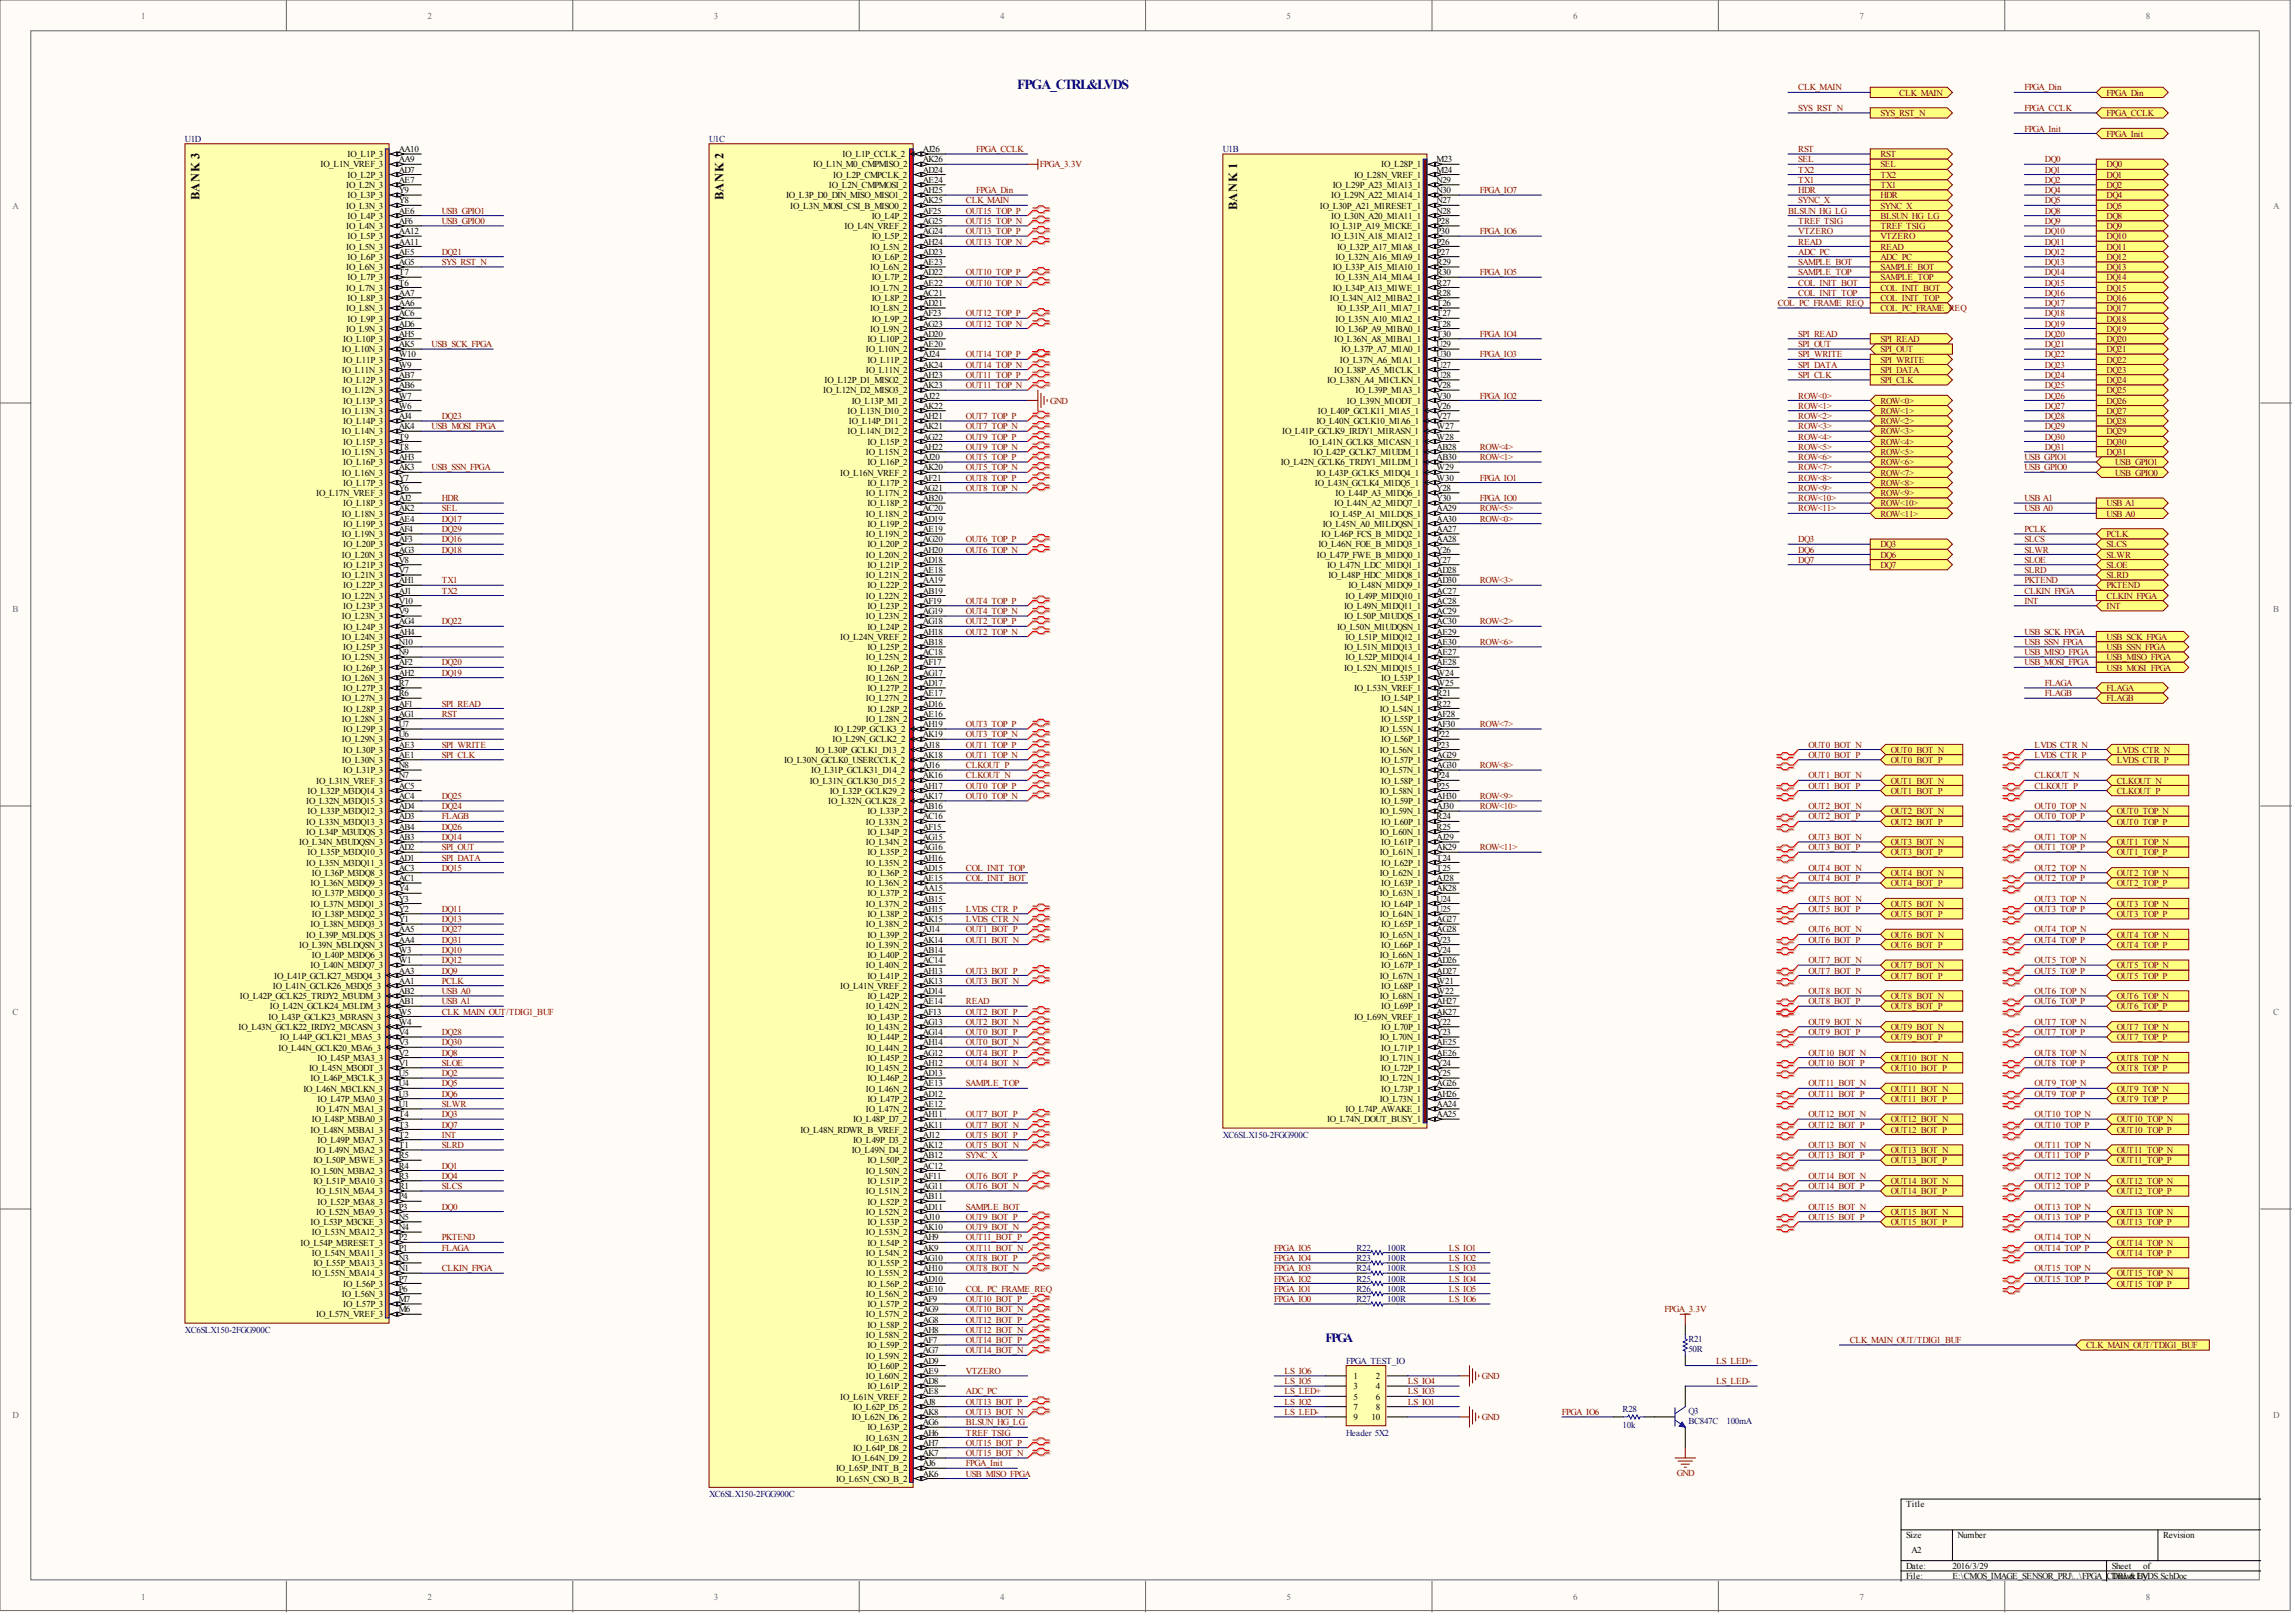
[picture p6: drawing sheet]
<svg xmlns="http://www.w3.org/2000/svg" width="566mm" height="399mm" viewBox="0 0 566 399" stroke-linecap="round" stroke-linejoin="round" font-family="sans-serif">
<defs><g id="words">
<text font-size="3.4" fill="#000080" x="251" y="21.9">FPGA_CTRL&amp;LVDS</text>
<g font-size="3.1">
<text x="49.2" y="49.4" transform="rotate(-90 49.2 49.4)">BANK 3</text>
<text x="178.5" y="49.4" transform="rotate(-90 178.5 49.4)">BANK 2</text>
<text x="305.3" y="51.9" transform="rotate(-90 305.3 51.9)">BANK 1</text>
</g>
<text font-size="3.1" fill="#000080" x="327" y="330.9">FPGA</text>
<g font-size="2.2" fill="#696969">
<text x="34.8" y="4.6">1</text>
<text x="105.5" y="4.6">2</text>
<text x="176.1" y="4.6">3</text>
<text x="246.8" y="4.6">4</text>
<text x="317.4" y="4.6">5</text>
<text x="388.1" y="4.6">6</text>
<text x="458.8" y="4.6">7</text>
<text x="529.4" y="4.6">8</text>
<text x="3.1" y="51.7">A</text>
<text x="560.8" y="51.7">A</text>
<text x="3.1" y="151">B</text>
<text x="560.8" y="151">B</text>
<text x="3.1" y="250.4">C</text>
<text x="560.8" y="250.4">C</text>
<text x="3.1" y="349.8">D</text>
<text x="560.8" y="349.8">D</text>
<text x="34.8" y="394.5">1</text>
<text x="105.5" y="394.5">2</text>
<text x="176.1" y="394.5">3</text>
<text x="246.8" y="394.5">4</text>
<text x="317.4" y="394.5">5</text>
<text x="388.1" y="394.5">6</text>
<text x="458.8" y="394.5">7</text>
<text x="529.4" y="394.5">8</text>
</g>
<g font-size="2.2" fill="#800000">
<text x="443.7" y="22.3">CLK_MAIN</text>
<text x="468.6" y="23.6">CLK_MAIN</text>
<text x="499.4" y="22.3">FPGA_Din</text>
<text x="519.7" y="23.6">FPGA_Din</text>
<text x="443.7" y="27.4">SYS_RST_N</text>
<text x="463.9" y="28.6">SYS_RST_N</text>
<text x="499.4" y="27.4">FPGA_CCLK</text>
<text x="519.7" y="28.6">FPGA_CCLK</text>
<text x="499.4" y="32.4">FPGA_Init</text>
<text x="519.7" y="33.7">FPGA_Init</text>
<text x="240.8" y="37.5">FPGA_CCLK</text>
<text x="256.6" y="41.3">FPGA_3.3V</text>
<text x="443.7" y="40">SEL</text>
<text x="443.7" y="37.5">RST</text>
<text x="463.9" y="38.8">RST</text>
<text x="463.9" y="41.3">SEL</text>
<text x="504.5" y="40">DQ0</text>
<text x="519.7" y="41.3">DQ0</text>
<text x="240.8" y="47.6">FPGA_Din</text>
<text x="365.1" y="47.6">FPGA_IO7</text>
<text x="443.7" y="45.1">TX1</text>
<text x="443.7" y="47.6">HDR</text>
<text x="443.7" y="42.6">TX2</text>
<text x="463.9" y="46.4">TX1</text>
<text x="463.9" y="43.8">TX2</text>
<text x="504.5" y="42.6">DQ1</text>
<text x="504.5" y="45.1">DQ2</text>
<text x="504.5" y="47.6">DQ4</text>
<text x="519.7" y="43.8">DQ1</text>
<text x="519.7" y="46.4">DQ2</text>
<text x="109" y="52.7">USB_GPIO1</text>
<text x="238.3" y="52.7">OUT15_TOP_P</text>
<text x="238.3" y="50.2">CLK_MAIN</text>
<text x="441.1" y="52.7">BLSUN_HG_LG</text>
<text x="443.7" y="50.2">SYNC_X</text>
<text x="463.9" y="51.4">SYNC_X</text>
<text x="463.9" y="54">BLSUN_HG_LG</text>
<text x="463.9" y="48.9">HDR</text>
<text x="504.5" y="50.2">DQ5</text>
<text x="504.5" y="52.7">DQ8</text>
<text x="519.7" y="48.9">DQ4</text>
<text x="519.7" y="51.4">DQ5</text>
<text x="519.7" y="54">DQ8</text>
<text x="109" y="55.2">USB_GPIO0</text>
<text x="238.3" y="57.8">OUT13_TOP_P</text>
<text x="238.3" y="55.2">OUT15_TOP_N</text>
<text x="365.1" y="57.8">FPGA_IO6</text>
<text x="443.7" y="55.2">TREF_TSIG</text>
<text x="443.7" y="57.8">VTZERO</text>
<text x="463.9" y="56.5">TREF_TSIG</text>
<text x="463.9" y="59">VTZERO</text>
<text x="504.5" y="55.2">DQ9</text>
<text x="504.5" y="57.8">DQ10</text>
<text x="519.7" y="56.5">DQ9</text>
<text x="519.7" y="59">DQ10</text>
<text x="109" y="62.8">DQ21</text>
<text x="109" y="65.4">SYS_RST_N</text>
<text x="238.3" y="60.3">OUT13_TOP_N</text>
<text x="443.7" y="62.8">ADC_PC</text>
<text x="443.7" y="60.3">READ</text>
<text x="443.7" y="65.4">SAMPLE_BOT</text>
<text x="463.9" y="64.1">ADC_PC</text>
<text x="463.9" y="61.6">READ</text>
<text x="504.5" y="65.4">DQ13</text>
<text x="504.5" y="60.3">DQ11</text>
<text x="504.5" y="62.8">DQ12</text>
<text x="519.7" y="61.6">DQ11</text>
<text x="519.7" y="64.1">DQ12</text>
<text x="238.3" y="67.9">OUT10_TOP_P</text>
<text x="238.3" y="70.4">OUT10_TOP_N</text>
<text x="365.1" y="67.9">FPGA_IO5</text>
<text x="443.7" y="67.9">SAMPLE_TOP</text>
<text x="443.7" y="70.4">COL_INIT_BOT</text>
<text x="463.9" y="66.6">SAMPLE_BOT</text>
<text x="463.9" y="69.2">SAMPLE_TOP</text>
<text x="463.9" y="71.7">COL_INIT_BOT</text>
<text x="504.5" y="67.9">DQ14</text>
<text x="504.5" y="70.4">DQ15</text>
<text x="519.7" y="66.6">DQ13</text>
<text x="519.7" y="69.2">DQ14</text>
<text x="519.7" y="71.7">DQ15</text>
<text x="438.6" y="75.5">COL_PC_FRAME_REQ</text>
<text x="443.7" y="73">COL_INIT_TOP</text>
<text x="463.9" y="74.2">COL_INIT_TOP</text>
<text x="463.9" y="76.8">COL_PC_FRAME_REQ</text>
<text x="504.5" y="73">DQ16</text>
<text x="504.5" y="75.5">DQ17</text>
<text x="519.7" y="74.2">DQ16</text>
<text x="519.7" y="76.8">DQ17</text>
<text x="238.3" y="78">OUT12_TOP_P</text>
<text x="238.3" y="80.5">OUT12_TOP_N</text>
<text x="365.1" y="83.1">FPGA_IO4</text>
<text x="443.7" y="83.1">SPI_READ</text>
<text x="504.5" y="78">DQ18</text>
<text x="504.5" y="80.5">DQ19</text>
<text x="504.5" y="83.1">DQ20</text>
<text x="519.7" y="79.3">DQ18</text>
<text x="519.7" y="81.8">DQ19</text>
<text x="106.5" y="85.6">USB_SCK_FPGA</text>
<text x="238.3" y="88.1">OUT14_TOP_P</text>
<text x="365.1" y="88.1">FPGA_IO3</text>
<text x="443.7" y="88.1">SPI_WRITE</text>
<text x="443.7" y="85.6">SPI_OUT</text>
<text x="463.9" y="84.3">SPI_READ</text>
<text x="463.9" y="89.4">SPI_WRITE</text>
<text x="463.9" y="86.9">SPI_OUT</text>
<text x="504.5" y="85.6">DQ21</text>
<text x="504.5" y="88.1">DQ22</text>
<text x="519.7" y="84.3">DQ20</text>
<text x="519.7" y="86.9">DQ21</text>
<text x="519.7" y="89.4">DQ22</text>
<text x="238.3" y="93.2">OUT11_TOP_P</text>
<text x="238.3" y="95.7">OUT11_TOP_N</text>
<text x="238.3" y="90.7">OUT14_TOP_N</text>
<text x="443.7" y="90.7">SPI_DATA</text>
<text x="443.7" y="93.2">SPI_CLK</text>
<text x="463.9" y="91.9">SPI_DATA</text>
<text x="463.9" y="94.5">SPI_CLK</text>
<text x="504.5" y="90.7">DQ23</text>
<text x="504.5" y="93.2">DQ24</text>
<text x="504.5" y="95.7">DQ25</text>
<text x="519.7" y="91.9">DQ23</text>
<text x="519.7" y="94.5">DQ24</text>
<text x="259.1" y="99.5">GND</text>
<text x="365.1" y="98.3">FPGA_IO2</text>
<text x="443.7" y="98.3">ROW&lt;0&gt;</text>
<text x="443.7" y="100.8">ROW&lt;1&gt;</text>
<text x="463.9" y="99.5">ROW&lt;0&gt;</text>
<text x="504.5" y="98.3">DQ26</text>
<text x="504.5" y="100.8">DQ27</text>
<text x="519.7" y="97">DQ25</text>
<text x="519.7" y="99.5">DQ26</text>
<text x="106.5" y="105.9">USB_MOSI_FPGA</text>
<text x="109" y="103.3">DQ23</text>
<text x="238.3" y="103.3">OUT7_TOP_P</text>
<text x="238.3" y="105.9">OUT7_TOP_N</text>
<text x="443.7" y="103.3">ROW&lt;2&gt;</text>
<text x="443.7" y="105.9">ROW&lt;3&gt;</text>
<text x="463.9" y="102.1">ROW&lt;1&gt;</text>
<text x="463.9" y="104.6">ROW&lt;2&gt;</text>
<text x="463.9" y="107.1">ROW&lt;3&gt;</text>
<text x="504.5" y="103.3">DQ28</text>
<text x="504.5" y="105.9">DQ29</text>
<text x="519.7" y="102.1">DQ27</text>
<text x="519.7" y="104.6">DQ28</text>
<text x="519.7" y="107.1">DQ29</text>
<text x="238.3" y="113.5">OUT5_TOP_P</text>
<text x="238.3" y="108.4">OUT9_TOP_P</text>
<text x="238.3" y="110.9">OUT9_TOP_N</text>
<text x="365.1" y="113.5">ROW&lt;1&gt;</text>
<text x="365.1" y="110.9">ROW&lt;4&gt;</text>
<text x="443.7" y="108.4">ROW&lt;4&gt;</text>
<text x="443.7" y="110.9">ROW&lt;5&gt;</text>
<text x="443.7" y="113.5">ROW&lt;6&gt;</text>
<text x="463.9" y="109.7">ROW&lt;4&gt;</text>
<text x="463.9" y="112.2">ROW&lt;5&gt;</text>
<text x="499.4" y="113.5">USB_GPIO1</text>
<text x="504.5" y="108.4">DQ30</text>
<text x="504.5" y="110.9">DQ31</text>
<text x="519.7" y="109.7">DQ30</text>
<text x="519.7" y="112.2">DQ31</text>
<text x="106.5" y="116">USB_SSN_FPGA</text>
<text x="238.3" y="116">OUT5_TOP_N</text>
<text x="238.3" y="118.5">OUT8_TOP_P</text>
<text x="365.1" y="118.5">FPGA_IO1</text>
<text x="443.7" y="116">ROW&lt;7&gt;</text>
<text x="443.7" y="118.5">ROW&lt;8&gt;</text>
<text x="463.9" y="114.7">ROW&lt;6&gt;</text>
<text x="463.9" y="117.3">ROW&lt;7&gt;</text>
<text x="463.9" y="119.8">ROW&lt;8&gt;</text>
<text x="499.4" y="116">USB_GPIO0</text>
<text x="521.8" y="117.3">USB_GPIO0</text>
<text x="521.8" y="114.7">USB_GPIO1</text>
<text x="109" y="123.6">HDR</text>
<text x="238.3" y="121.1">OUT8_TOP_N</text>
<text x="365.1" y="123.6">FPGA_IO0</text>
<text x="443.7" y="121.1">ROW&lt;9&gt;</text>
<text x="443.7" y="123.6">ROW&lt;10&gt;</text>
<text x="463.9" y="122.3">ROW&lt;9&gt;</text>
<text x="463.9" y="124.9">ROW&lt;10&gt;</text>
<text x="499.4" y="123.6">USB A1</text>
<text x="519.7" y="124.9">USB A1</text>
<text x="109" y="128.7">DQ17</text>
<text x="109" y="131.2">DQ29</text>
<text x="109" y="126.1">SEL</text>
<text x="365.1" y="128.7">ROW&lt;0&gt;</text>
<text x="365.1" y="126.1">ROW&lt;5&gt;</text>
<text x="443.7" y="126.1">ROW&lt;11&gt;</text>
<text x="463.9" y="127.4">ROW&lt;11&gt;</text>
<text x="499.4" y="131.2">PCLK</text>
<text x="499.4" y="126.1">USB A0</text>
<text x="519.7" y="127.4">USB A0</text>
<text x="109" y="133.7">DQ16</text>
<text x="109" y="136.3">DQ18</text>
<text x="238.3" y="133.7">OUT6_TOP_P</text>
<text x="238.3" y="136.3">OUT6_TOP_N</text>
<text x="443.7" y="133.7">DQ3</text>
<text x="443.7" y="136.3">DQ6</text>
<text x="463.9" y="135">DQ3</text>
<text x="463.9" y="137.5">DQ6</text>
<text x="499.4" y="133.7">SLCS</text>
<text x="499.4" y="136.3">SLWR</text>
<text x="519.7" y="132.5">PCLK</text>
<text x="519.7" y="135">SLCS</text>
<text x="519.7" y="137.5">SLWR</text>
<text x="109" y="143.8">TX1</text>
<text x="365.1" y="143.8">ROW&lt;3&gt;</text>
<text x="443.7" y="138.8">DQ7</text>
<text x="463.9" y="140">DQ7</text>
<text x="499.4" y="138.8">SLOE</text>
<text x="499.4" y="141.3">SLRD</text>
<text x="499.4" y="143.8">PKTEND</text>
<text x="519.7" y="140">SLOE</text>
<text x="519.7" y="142.6">SLRD</text>
<text x="109" y="146.4">TX2</text>
<text x="238.3" y="148.9">OUT4_TOP_P</text>
<text x="499.4" y="146.4">CLKIN_FPGA</text>
<text x="499.4" y="148.9">INT</text>
<text x="519.7" y="145.1">PKTEND</text>
<text x="519.7" y="147.6">CLKIN_FPGA</text>
<text x="109" y="154">DQ22</text>
<text x="238.3" y="154">OUT2_TOP_P</text>
<text x="238.3" y="151.4">OUT4_TOP_N</text>
<text x="365.1" y="154">ROW&lt;2&gt;</text>
<text x="519.7" y="150.2">INT</text>
<text x="238.3" y="156.5">OUT2_TOP_N</text>
<text x="365.1" y="159">ROW&lt;6&gt;</text>
<text x="499.4" y="156.5">USB_SCK_FPGA</text>
<text x="499.4" y="159">USB_SSN_FPGA</text>
<text x="499.4" y="161.6">USB_MISO_FPGA</text>
<text x="519.7" y="157.8">USB_SCK_FPGA</text>
<text x="519.7" y="160.3">USB_SSN_FPGA</text>
<text x="109" y="166.6">DQ19</text>
<text x="109" y="164.1">DQ20</text>
<text x="499.4" y="164.1">USB_MOSI_FPGA</text>
<text x="519.7" y="162.8">USB_MISO_FPGA</text>
<text x="519.7" y="165.4">USB_MOSI_FPGA</text>
<text x="504.5" y="169.2">FLAGA</text>
<text x="504.5" y="171.7">FLAGB</text>
<text x="519.7" y="170.4">FLAGA</text>
<text x="519.7" y="173">FLAGB</text>
<text x="109" y="174.2">SPI_READ</text>
<text x="109" y="176.8">RST</text>
<text x="238.3" y="179.3">OUT3_TOP_P</text>
<text x="365.1" y="179.3">ROW&lt;7&gt;</text>
<text x="109" y="184.4">SPI_WRITE</text>
<text x="238.3" y="184.4">OUT1_TOP_P</text>
<text x="238.3" y="181.8">OUT3_TOP_N</text>
<text x="446.2" y="184.4">OUT0_BOT_N</text>
<text x="466.5" y="185.6">OUT0_BOT_N</text>
<text x="502" y="184.4">LVDS_CTR_N</text>
<text x="522.3" y="185.6">LVDS_CTR_N</text>
<text x="109" y="186.9">SPI_CLK</text>
<text x="238.3" y="186.9">OUT1_TOP_N</text>
<text x="238.3" y="189.4">CLKOUT_P</text>
<text x="238.3" y="192">CLKOUT_N</text>
<text x="365.1" y="189.4">ROW&lt;8&gt;</text>
<text x="446.2" y="186.9">OUT0_BOT_P</text>
<text x="446.2" y="192">OUT1_BOT_N</text>
<text x="466.5" y="188.2">OUT0_BOT_P</text>
<text x="502" y="192">CLKOUT_N</text>
<text x="502" y="186.9">LVDS_CTR_P</text>
<text x="522.3" y="188.2">LVDS_CTR_P</text>
<text x="109" y="197">DQ25</text>
<text x="238.3" y="194.5">OUT0_TOP_P</text>
<text x="238.3" y="197">OUT0_TOP_N</text>
<text x="365.1" y="197">ROW&lt;9&gt;</text>
<text x="446.2" y="194.5">OUT1_BOT_P</text>
<text x="466.5" y="193.2">OUT1_BOT_N</text>
<text x="466.5" y="195.8">OUT1_BOT_P</text>
<text x="502" y="194.5">CLKOUT_P</text>
<text x="522.3" y="193.2">CLKOUT_N</text>
<text x="522.3" y="195.8">CLKOUT_P</text>
<text x="109" y="202.1">FLAGB</text>
<text x="109" y="199.6">DQ24</text>
<text x="365.1" y="199.6">ROW&lt;10&gt;</text>
<text x="446.2" y="202.1">OUT2_BOT_P</text>
<text x="446.2" y="199.6">OUT2_BOT_N</text>
<text x="466.5" y="200.8">OUT2_BOT_N</text>
<text x="466.5" y="203.3">OUT2_BOT_P</text>
<text x="502" y="202.1">OUT0_TOP_P</text>
<text x="502" y="199.6">OUT0_TOP_N</text>
<text x="522.3" y="200.8">OUT0_TOP_N</text>
<text x="522.3" y="203.3">OUT0_TOP_P</text>
<text x="109" y="207.1">DQ14</text>
<text x="109" y="204.6">DQ26</text>
<text x="109" y="209.7">SPI_OUT</text>
<text x="365.1" y="209.7">ROW&lt;11&gt;</text>
<text x="446.2" y="209.7">OUT3_BOT_P</text>
<text x="446.2" y="207.1">OUT3_BOT_N</text>
<text x="466.5" y="208.4">OUT3_BOT_N</text>
<text x="502" y="209.7">OUT1_TOP_P</text>
<text x="502" y="207.1">OUT1_TOP_N</text>
<text x="522.3" y="208.4">OUT1_TOP_N</text>
<text x="109" y="214.7">DQ15</text>
<text x="109" y="212.2">SPI_DATA</text>
<text x="238.3" y="214.7">COL_INIT_TOP</text>
<text x="446.2" y="214.7">OUT4_BOT_N</text>
<text x="466.5" y="210.9">OUT3_BOT_P</text>
<text x="502" y="214.7">OUT2_TOP_N</text>
<text x="522.3" y="210.9">OUT1_TOP_P</text>
<text x="238.3" y="217.3">COL_INIT_BOT</text>
<text x="446.2" y="217.3">OUT4_BOT_P</text>
<text x="466.5" y="216">OUT4_BOT_N</text>
<text x="466.5" y="218.5">OUT4_BOT_P</text>
<text x="502" y="217.3">OUT2_TOP_P</text>
<text x="522.3" y="216">OUT2_TOP_N</text>
<text x="522.3" y="218.5">OUT2_TOP_P</text>
<text x="109" y="227.4">DQ13</text>
<text x="109" y="224.9">DQ11</text>
<text x="238.3" y="224.9">LVDS_CTR_P</text>
<text x="238.3" y="227.4">LVDS_CTR_N</text>
<text x="446.2" y="224.9">OUT5_BOT_P</text>
<text x="446.2" y="222.3">OUT5_BOT_N</text>
<text x="466.5" y="223.6">OUT5_BOT_N</text>
<text x="466.5" y="226.1">OUT5_BOT_P</text>
<text x="502" y="224.9">OUT3_TOP_P</text>
<text x="502" y="222.3">OUT3_TOP_N</text>
<text x="522.3" y="223.6">OUT3_TOP_N</text>
<text x="522.3" y="226.1">OUT3_TOP_P</text>
<text x="109" y="229.9">DQ27</text>
<text x="109" y="232.5">DQ31</text>
<text x="238.3" y="229.9">OUT1_BOT_P</text>
<text x="238.3" y="232.5">OUT1_BOT_N</text>
<text x="446.2" y="232.5">OUT6_BOT_P</text>
<text x="446.2" y="229.9">OUT6_BOT_N</text>
<text x="466.5" y="231.2">OUT6_BOT_N</text>
<text x="466.5" y="233.7">OUT6_BOT_P</text>
<text x="502" y="232.5">OUT4_TOP_P</text>
<text x="502" y="229.9">OUT4_TOP_N</text>
<text x="522.3" y="231.2">OUT4_TOP_N</text>
<text x="522.3" y="233.7">OUT4_TOP_P</text>
<text x="109" y="235">DQ10</text>
<text x="109" y="237.5">DQ12</text>
<text x="446.2" y="237.5">OUT7_BOT_N</text>
<text x="466.5" y="238.8">OUT7_BOT_N</text>
<text x="502" y="237.5">OUT5_TOP_N</text>
<text x="522.3" y="238.8">OUT5_TOP_N</text>
<text x="109" y="240.1">DQ9</text>
<text x="109" y="245.1">USB A0</text>
<text x="109" y="242.6">PCLK</text>
<text x="238.3" y="240.1">OUT3_BOT_P</text>
<text x="238.3" y="242.6">OUT3_BOT_N</text>
<text x="446.2" y="240.1">OUT7_BOT_P</text>
<text x="446.2" y="245.1">OUT8_BOT_N</text>
<text x="466.5" y="241.3">OUT7_BOT_P</text>
<text x="502" y="240.1">OUT5_TOP_P</text>
<text x="502" y="245.1">OUT6_TOP_N</text>
<text x="522.3" y="241.3">OUT5_TOP_P</text>
<text x="109" y="247.7">USB A1</text>
<text x="109" y="250.2">CLK_MAIN_OUT/TDIG1_BUF</text>
<text x="238.3" y="250.2">OUT2_BOT_P</text>
<text x="238.3" y="247.7">READ</text>
<text x="446.2" y="247.7">OUT8_BOT_P</text>
<text x="466.5" y="246.4">OUT8_BOT_N</text>
<text x="466.5" y="248.9">OUT8_BOT_P</text>
<text x="502" y="247.7">OUT6_TOP_P</text>
<text x="522.3" y="246.4">OUT6_TOP_N</text>
<text x="522.3" y="248.9">OUT6_TOP_P</text>
<text x="109" y="255.3">DQ28</text>
<text x="109" y="257.8">DQ30</text>
<text x="238.3" y="255.3">OUT0_BOT_P</text>
<text x="238.3" y="257.8">OUT0_BOT_N</text>
<text x="238.3" y="252.7">OUT2_BOT_N</text>
<text x="446.2" y="255.3">OUT9_BOT_P</text>
<text x="446.2" y="252.7">OUT9_BOT_N</text>
<text x="466.5" y="254">OUT9_BOT_N</text>
<text x="466.5" y="256.5">OUT9_BOT_P</text>
<text x="502" y="255.3">OUT7_TOP_P</text>
<text x="502" y="252.7">OUT7_TOP_N</text>
<text x="522.3" y="254">OUT7_TOP_N</text>
<text x="522.3" y="256.5">OUT7_TOP_P</text>
<text x="109" y="262.8">SLOE</text>
<text x="109" y="260.3">DQ8</text>
<text x="238.3" y="260.3">OUT4_BOT_P</text>
<text x="238.3" y="262.8">OUT4_BOT_N</text>
<text x="446.2" y="262.8">OUT10_BOT_P</text>
<text x="446.2" y="260.3">OUT10_BOT_N</text>
<text x="466.5" y="261.6">OUT10_BOT_N</text>
<text x="502" y="262.8">OUT8_TOP_P</text>
<text x="502" y="260.3">OUT8_TOP_N</text>
<text x="522.3" y="261.6">OUT8_TOP_N</text>
<text x="109" y="265.4">DQ2</text>
<text x="109" y="267.9">DQ5</text>
<text x="238.3" y="267.9">SAMPLE_TOP</text>
<text x="446.2" y="267.9">OUT11_BOT_N</text>
<text x="466.5" y="264.1">OUT10_BOT_P</text>
<text x="466.5" y="269.2">OUT11_BOT_N</text>
<text x="502" y="267.9">OUT9_TOP_N</text>
<text x="522.3" y="264.1">OUT8_TOP_P</text>
<text x="522.3" y="269.2">OUT9_TOP_N</text>
<text x="109" y="273">SLWR</text>
<text x="109" y="275.5">DQ3</text>
<text x="109" y="270.4">DQ6</text>
<text x="238.3" y="275.5">OUT7_BOT_P</text>
<text x="446.2" y="270.4">OUT11_BOT_P</text>
<text x="446.2" y="275.5">OUT12_BOT_N</text>
<text x="466.5" y="271.7">OUT11_BOT_P</text>
<text x="502" y="270.4">OUT9_TOP_P</text>
<text x="502" y="275.5">OUT10_TOP_N</text>
<text x="522.3" y="271.7">OUT9_TOP_P</text>
<text x="109" y="280.6">INT</text>
<text x="109" y="278">DQ7</text>
<text x="238.3" y="280.6">OUT5_BOT_P</text>
<text x="238.3" y="278">OUT7_BOT_N</text>
<text x="446.2" y="278">OUT12_BOT_P</text>
<text x="466.5" y="276.8">OUT12_BOT_N</text>
<text x="466.5" y="279.3">OUT12_BOT_P</text>
<text x="502" y="278">OUT10_TOP_P</text>
<text x="522.3" y="276.8">OUT10_TOP_N</text>
<text x="522.3" y="279.3">OUT10_TOP_P</text>
<text x="109" y="283.1">SLRD</text>
<text x="238.3" y="283.1">OUT5_BOT_N</text>
<text x="238.3" y="285.6">SYNC_X</text>
<text x="446.2" y="285.6">OUT13_BOT_P</text>
<text x="446.2" y="283.1">OUT13_BOT_N</text>
<text x="466.5" y="284.4">OUT13_BOT_N</text>
<text x="466.5" y="286.9">OUT13_BOT_P</text>
<text x="502" y="285.6">OUT11_TOP_P</text>
<text x="502" y="283.1">OUT11_TOP_N</text>
<text x="522.3" y="284.4">OUT11_TOP_N</text>
<text x="522.3" y="286.9">OUT11_TOP_P</text>
<text x="109" y="288.2">DQ1</text>
<text x="109" y="290.7">DQ4</text>
<text x="109" y="293.2">SLCS</text>
<text x="238.3" y="290.7">OUT6_BOT_P</text>
<text x="238.3" y="293.2">OUT6_BOT_N</text>
<text x="446.2" y="293.2">OUT14_BOT_P</text>
<text x="446.2" y="290.7">OUT14_BOT_N</text>
<text x="466.5" y="292">OUT14_BOT_N</text>
<text x="502" y="293.2">OUT12_TOP_P</text>
<text x="502" y="290.7">OUT12_TOP_N</text>
<text x="522.3" y="292">OUT12_TOP_N</text>
<text x="109" y="298.3">DQ0</text>
<text x="238.3" y="298.3">SAMPLE_BOT</text>
<text x="446.2" y="298.3">OUT15_BOT_N</text>
<text x="466.5" y="294.5">OUT14_BOT_P</text>
<text x="466.5" y="299.6">OUT15_BOT_N</text>
<text x="502" y="298.3">OUT13_TOP_N</text>
<text x="522.3" y="294.5">OUT12_TOP_P</text>
<text x="522.3" y="299.6">OUT13_TOP_N</text>
<text x="109" y="305.9">PKTEND</text>
<text x="238.3" y="300.8">OUT9_BOT_P</text>
<text x="238.3" y="303.4">OUT9_BOT_N</text>
<text x="238.3" y="305.9">OUT11_BOT_P</text>
<text x="446.2" y="300.8">OUT15_BOT_P</text>
<text x="466.5" y="302.1">OUT15_BOT_P</text>
<text x="502" y="300.8">OUT13_TOP_P</text>
<text x="502" y="305.9">OUT14_TOP_N</text>
<text x="522.3" y="302.1">OUT13_TOP_P</text>
<text x="109" y="308.4">FLAGA</text>
<text x="238.3" y="311">OUT8_BOT_P</text>
<text x="238.3" y="308.4">OUT11_BOT_N</text>
<text x="314.4" y="311">FPGA_IO4</text>
<text x="314.4" y="308.4">FPGA_IO5</text>
<text x="357.5" y="308.4">LS_IO1</text>
<text x="357.5" y="311">LS_IO2</text>
<text x="502" y="308.4">OUT14_TOP_P</text>
<text x="522.3" y="307.2">OUT14_TOP_N</text>
<text x="522.3" y="309.7">OUT14_TOP_P</text>
<text x="109" y="313.5">CLKIN_FPGA</text>
<text x="238.3" y="313.5">OUT8_BOT_N</text>
<text x="314.4" y="316">FPGA_IO2</text>
<text x="314.4" y="313.5">FPGA_IO3</text>
<text x="357.5" y="313.5">LS_IO3</text>
<text x="357.5" y="316">LS_IO4</text>
<text x="502" y="316">OUT15_TOP_P</text>
<text x="502" y="313.5">OUT15_TOP_N</text>
<text x="522.3" y="314.8">OUT15_TOP_N</text>
<text x="522.3" y="317.3">OUT15_TOP_P</text>
<text x="238.3" y="321.1">OUT10_BOT_P</text>
<text x="238.3" y="323.6">OUT10_BOT_N</text>
<text x="238.3" y="318.6">COL_PC_FRAME_REQ</text>
<text x="314.4" y="318.6">FPGA_IO1</text>
<text x="314.4" y="321.1">FPGA_IO0</text>
<text x="357.5" y="318.6">LS_IO5</text>
<text x="357.5" y="321.1">LS_IO6</text>
<text x="410.7" y="323.6">FPGA_3.3V</text>
<text x="238.3" y="326.1">OUT12_BOT_P</text>
<text x="238.3" y="328.7">OUT12_BOT_N</text>
<text x="238.3" y="331.2">OUT14_BOT_P</text>
<text x="238.3" y="333.7">OUT14_BOT_N</text>
<text x="456.3" y="331.2">CLK_MAIN_OUT/TDIG1_BUF</text>
<text x="514.7" y="332.5">CLK_MAIN_OUT/TDIG1_BUF</text>
<text x="238.3" y="338.8">VTZERO</text>
<text x="316.9" y="341.3">LS_IO5</text>
<text x="316.9" y="338.8">LS_IO6</text>
<text x="347.3" y="341.3">LS_IO4</text>
<text x="365.6" y="340.1">GND</text>
<text x="423.4" y="336.3">LS_LED+</text>
<text x="423.4" y="341.3">LS_LED-</text>
<text x="238.3" y="346.4">OUT13_BOT_P</text>
<text x="238.3" y="343.9">ADC_PC</text>
<text x="316.9" y="346.4">LS_IO2</text>
<text x="316.9" y="343.9">LS_LED+</text>
<text x="347.3" y="343.9">LS_IO3</text>
<text x="347.3" y="346.4">LS_IO1</text>
<text x="238.3" y="348.9">OUT13_BOT_N</text>
<text x="238.3" y="351.5">BLSUN_HG_LG</text>
<text x="238.3" y="354">TREF_TSIG</text>
<text x="316.9" y="348.9">LS_LED-</text>
<text x="365.6" y="350.2">GND</text>
<text x="385.4" y="348.9">FPGA_IO6</text>
<text x="238.3" y="356.5">OUT15_BOT_P</text>
<text x="238.3" y="359.1">OUT15_BOT_N</text>
<text x="238.3" y="361.6">FPGA_Init</text>
<text x="238.3" y="364.1">USB_MISO_FPGA</text>
<text x="413.7" y="364.1">GND</text>
</g>
<g font-size="2.2" fill="#000080">
<text x="45.6" y="35">U1D</text>
<text x="174.9" y="35">U1C</text>
<text x="301.7" y="37.5">U1B</text>
<text x="301.7" y="280.6">XC6SLX150-2FGG900C</text>
<text x="334.7" y="308.4">R22</text>
<text x="334.7" y="311">R23</text>
<text x="342.3" y="308.4">100R</text>
<text x="342.3" y="311">100R</text>
<text x="334.7" y="313.5">R24</text>
<text x="334.7" y="316">R25</text>
<text x="342.3" y="313.5">100R</text>
<text x="342.3" y="316">100R</text>
<text x="334.7" y="318.6">R26</text>
<text x="334.7" y="321.1">R27</text>
<text x="342.3" y="318.6">100R</text>
<text x="342.3" y="321.1">100R</text>
<text x="45.6" y="328.7">XC6SLX150-2FGG900C</text>
<text x="416.5" y="333.5">50R</text>
<text x="416.5" y="331">R21</text>
<text x="332.1" y="336.3">FPGA_TEST_IO</text>
<text x="332.1" y="354">Header 5X2</text>
<text x="400.3" y="352.2">10k</text>
<text x="400.3" y="348.2">R28</text>
<text x="416.5" y="348.7">Q3</text>
<text x="416.5" y="351.2">BC847C</text>
<text x="425.9" y="351.2">100mA</text>
<text x="174.9" y="369.2">XC6SLX150-2FGG900C</text>
</g>
<g font-size="2.2">
<text x="79.1" y="41.3">IO_L1N_VREF_3</text>
<text x="85.8" y="38.8">IO_L1P_3</text>
<text x="98.4" y="37.5">AA10</text>
<text x="98.4" y="40">AA9</text>
<text x="200.6" y="41.3">IO_L1N_M0_CMPMISO_2</text>
<text x="207.9" y="38.8">IO_L1P_CCLK_2</text>
<text x="227.7" y="37.5">AJ26</text>
<text x="227.7" y="40">AK26</text>
<text x="340.8" y="41.3">IO_L28P_1</text>
<text x="354.4" y="40">M23</text>
<text x="85.4" y="46.4">IO_L2N_3</text>
<text x="85.8" y="43.8">IO_L2P_3</text>
<text x="98.4" y="42.6">AD7</text>
<text x="98.4" y="45.1">AE7</text>
<text x="98.4" y="47.6">Y9</text>
<text x="204.5" y="46.4">IO_L2N_CMPMOSI_2</text>
<text x="205.6" y="43.8">IO_L2P_CMPCLK_2</text>
<text x="227.7" y="42.6">AD24</text>
<text x="227.7" y="45.1">AE24</text>
<text x="227.7" y="47.6">AH25</text>
<text x="328.8" y="46.4">IO_L29P_A23_M1A13_1</text>
<text x="334.1" y="43.8">IO_L28N_VREF_1</text>
<text x="354.4" y="42.6">M24</text>
<text x="354.4" y="45.1">N29</text>
<text x="354.4" y="47.6">N30</text>
<text x="85.4" y="51.4">IO_L3N_3</text>
<text x="85.8" y="48.9">IO_L3P_3</text>
<text x="85.8" y="54">IO_L4P_3</text>
<text x="98.4" y="50.2">Y8</text>
<text x="98.4" y="52.7">AE6</text>
<text x="193.9" y="48.9">IO_L3P_D0_DIN_MISO_MISO1_2</text>
<text x="195" y="51.4">IO_L3N_MOSI_CSI_B_MISO0_2</text>
<text x="215.1" y="54">IO_L4P_2</text>
<text x="227.7" y="50.2">AK25</text>
<text x="227.7" y="52.7">AF25</text>
<text x="325.6" y="51.4">IO_L30P_A21_M1RESET_1</text>
<text x="328.4" y="48.9">IO_L29N_A22_M1A14_1</text>
<text x="328.4" y="54">IO_L30N_A20_M1A11_1</text>
<text x="354.4" y="50.2">N27</text>
<text x="354.4" y="52.7">N28</text>
<text x="85.4" y="56.5">IO_L4N_3</text>
<text x="85.8" y="59">IO_L5P_3</text>
<text x="98.4" y="55.2">AF6</text>
<text x="98.4" y="57.8">AA12</text>
<text x="208.4" y="56.5">IO_L4N_VREF_2</text>
<text x="215.1" y="59">IO_L5P_2</text>
<text x="227.7" y="55.2">AG25</text>
<text x="227.7" y="57.8">AG24</text>
<text x="328.1" y="56.5">IO_L31P_A19_M1CKE_1</text>
<text x="328.4" y="59">IO_L31N_A18_M1A12_1</text>
<text x="354.4" y="55.2">P28</text>
<text x="354.4" y="57.8">P30</text>
<text x="85.4" y="61.6">IO_L5N_3</text>
<text x="85.8" y="64.1">IO_L6P_3</text>
<text x="98.4" y="60.3">AA11</text>
<text x="98.4" y="62.8">AE5</text>
<text x="98.4" y="65.4">AG5</text>
<text x="214.7" y="61.6">IO_L5N_2</text>
<text x="215.1" y="64.1">IO_L6P_2</text>
<text x="227.7" y="60.3">AH24</text>
<text x="227.7" y="62.8">AD23</text>
<text x="227.7" y="65.4">AE23</text>
<text x="329.5" y="64.1">IO_L32N_A16_M1A9_1</text>
<text x="329.9" y="61.6">IO_L32P_A17_M1A8_1</text>
<text x="354.4" y="60.3">P26</text>
<text x="354.4" y="62.8">P27</text>
<text x="354.4" y="65.4">R29</text>
<text x="85.4" y="66.6">IO_L6N_3</text>
<text x="85.4" y="71.7">IO_L7N_3</text>
<text x="85.8" y="69.2">IO_L7P_3</text>
<text x="98.4" y="67.9">T7</text>
<text x="98.4" y="70.4">T6</text>
<text x="214.7" y="66.6">IO_L6N_2</text>
<text x="214.7" y="71.7">IO_L7N_2</text>
<text x="215.1" y="69.2">IO_L7P_2</text>
<text x="227.7" y="67.9">AD22</text>
<text x="227.7" y="70.4">AE22</text>
<text x="328.8" y="66.6">IO_L33P_A15_M1A10_1</text>
<text x="328.8" y="71.7">IO_L34P_A13_M1WE_1</text>
<text x="329.5" y="69.2">IO_L33N_A14_M1A4_1</text>
<text x="354.4" y="67.9">R30</text>
<text x="354.4" y="70.4">R27</text>
<text x="85.4" y="76.8">IO_L8N_3</text>
<text x="85.8" y="74.2">IO_L8P_3</text>
<text x="98.4" y="73">AA7</text>
<text x="98.4" y="75.5">AA6</text>
<text x="214.7" y="76.8">IO_L8N_2</text>
<text x="215.1" y="74.2">IO_L8P_2</text>
<text x="227.7" y="73">AC21</text>
<text x="227.7" y="75.5">AD21</text>
<text x="328.1" y="74.2">IO_L34N_A12_M1BA2_1</text>
<text x="329.9" y="76.8">IO_L35P_A11_M1A7_1</text>
<text x="354.4" y="73">R28</text>
<text x="354.4" y="75.5">T26</text>
<text x="85.4" y="81.8">IO_L9N_3</text>
<text x="85.8" y="79.3">IO_L9P_3</text>
<text x="98.4" y="78">AC6</text>
<text x="98.4" y="80.5">AD6</text>
<text x="98.4" y="83.1">AH5</text>
<text x="214.7" y="81.8">IO_L9N_2</text>
<text x="215.1" y="79.3">IO_L9P_2</text>
<text x="227.7" y="78">AF23</text>
<text x="227.7" y="80.5">AG23</text>
<text x="227.7" y="83.1">AD20</text>
<text x="329.5" y="79.3">IO_L35N_A10_M1A2_1</text>
<text x="329.5" y="81.8">IO_L36P_A9_M1BA0_1</text>
<text x="354.4" y="78">T27</text>
<text x="354.4" y="80.5">T28</text>
<text x="354.4" y="83.1">T30</text>
<text x="84.3" y="86.9">IO_L10N_3</text>
<text x="84.7" y="84.3">IO_L10P_3</text>
<text x="84.7" y="89.4">IO_L11P_3</text>
<text x="98.4" y="85.6">AK5</text>
<text x="98.4" y="88.1">W10</text>
<text x="213.6" y="86.9">IO_L10N_2</text>
<text x="214" y="84.3">IO_L10P_2</text>
<text x="214" y="89.4">IO_L11P_2</text>
<text x="227.7" y="85.6">AE20</text>
<text x="227.7" y="88.1">AJ24</text>
<text x="329.2" y="84.3">IO_L36N_A8_M1BA1_1</text>
<text x="330.6" y="89.4">IO_L37N_A6_M1A1_1</text>
<text x="330.9" y="86.9">IO_L37P_A7_M1A0_1</text>
<text x="354.4" y="85.6">U29</text>
<text x="354.4" y="88.1">U30</text>
<text x="84.3" y="91.9">IO_L11N_3</text>
<text x="84.7" y="94.5">IO_L12P_3</text>
<text x="98.4" y="90.7">W9</text>
<text x="98.4" y="93.2">AB7</text>
<text x="98.4" y="95.7">AB6</text>
<text x="203.5" y="94.5">IO_L12P_D1_MISO2_2</text>
<text x="213.6" y="91.9">IO_L11N_2</text>
<text x="227.7" y="90.7">AK24</text>
<text x="227.7" y="93.2">AH23</text>
<text x="227.7" y="95.7">AK23</text>
<text x="327.4" y="94.5">IO_L38N_A4_M1CLKN_1</text>
<text x="329.2" y="91.9">IO_L38P_A5_M1CLK_1</text>
<text x="354.4" y="90.7">U27</text>
<text x="354.4" y="93.2">U28</text>
<text x="354.4" y="95.7">V28</text>
<text x="84.3" y="97">IO_L12N_3</text>
<text x="84.7" y="99.5">IO_L13P_3</text>
<text x="98.4" y="98.3">W7</text>
<text x="98.4" y="100.8">W6</text>
<text x="203.1" y="97">IO_L12N_D2_MISO3_2</text>
<text x="210.1" y="99.5">IO_L13P_M1_2</text>
<text x="227.7" y="98.3">AJ22</text>
<text x="227.7" y="100.8">AK22</text>
<text x="332.3" y="99.5">IO_L39N_M1ODT_1</text>
<text x="334.4" y="97">IO_L39P_M1A3_1</text>
<text x="354.4" y="98.3">V30</text>
<text x="354.4" y="100.8">V26</text>
<text x="84.3" y="102.1">IO_L13N_3</text>
<text x="84.3" y="107.1">IO_L14N_3</text>
<text x="84.7" y="104.6">IO_L14P_3</text>
<text x="98.4" y="103.3">AJ4</text>
<text x="98.4" y="105.9">AK4</text>
<text x="209.1" y="102.1">IO_L13N_D10_2</text>
<text x="209.1" y="107.1">IO_L14N_D12_2</text>
<text x="209.4" y="104.6">IO_L14P_D11_2</text>
<text x="227.7" y="103.3">AH21</text>
<text x="227.7" y="105.9">AK21</text>
<text x="316.3" y="107.1">IO_L41P_GCLK9_IRDY1_M1RASN_1</text>
<text x="324.8" y="104.6">IO_L40N_GCLK10_M1A6_1</text>
<text x="325.1" y="102.1">IO_L40P_GCLK11_M1A5_1</text>
<text x="354.4" y="103.3">V27</text>
<text x="354.4" y="105.9">W27</text>
<text x="84.3" y="112.2">IO_L15N_3</text>
<text x="84.7" y="109.7">IO_L15P_3</text>
<text x="98.4" y="108.4">T9</text>
<text x="98.4" y="110.9">T8</text>
<text x="98.4" y="113.5">AH3</text>
<text x="213.6" y="112.2">IO_L15N_2</text>
<text x="214" y="109.7">IO_L15P_2</text>
<text x="227.7" y="108.4">AG22</text>
<text x="227.7" y="110.9">AH22</text>
<text x="227.7" y="113.5">AJ20</text>
<text x="323" y="109.7">IO_L41N_GCLK8_M1CASN_1</text>
<text x="324.1" y="112.2">IO_L42P_GCLK7_M1UDM_1</text>
<text x="354.4" y="108.4">W28</text>
<text x="354.4" y="110.9">AB28</text>
<text x="354.4" y="113.5">AB30</text>
<text x="84.3" y="117.3">IO_L16N_3</text>
<text x="84.7" y="114.7">IO_L16P_3</text>
<text x="84.7" y="119.8">IO_L17P_3</text>
<text x="98.4" y="116">AK3</text>
<text x="98.4" y="118.5">Y7</text>
<text x="207.3" y="117.3">IO_L16N_VREF_2</text>
<text x="214" y="114.7">IO_L16P_2</text>
<text x="214" y="119.8">IO_L17P_2</text>
<text x="227.7" y="116">AK20</text>
<text x="227.7" y="118.5">AF21</text>
<text x="316" y="114.7">IO_L42N_GCLK6_TRDY1_M1LDM_1</text>
<text x="324.4" y="119.8">IO_L43N_GCLK4_M1DQ5_1</text>
<text x="324.8" y="117.3">IO_L43P_GCLK5_M1DQ4_1</text>
<text x="354.4" y="116">W29</text>
<text x="354.4" y="118.5">W30</text>
<text x="78" y="122.3">IO_L17N_VREF_3</text>
<text x="84.7" y="124.9">IO_L18P_3</text>
<text x="98.4" y="121.1">Y6</text>
<text x="98.4" y="123.6">AJ2</text>
<text x="213.6" y="122.3">IO_L17N_2</text>
<text x="214" y="124.9">IO_L18P_2</text>
<text x="227.7" y="121.1">AG21</text>
<text x="227.7" y="123.6">AB20</text>
<text x="329.2" y="124.9">IO_L44N_A2_M1DQ7_1</text>
<text x="329.5" y="122.3">IO_L44P_A3_M1DQ6_1</text>
<text x="354.4" y="121.1">Y28</text>
<text x="354.4" y="123.6">Y30</text>
<text x="84.3" y="127.4">IO_L18N_3</text>
<text x="84.7" y="129.9">IO_L19P_3</text>
<text x="98.4" y="126.1">AK2</text>
<text x="98.4" y="128.7">AE4</text>
<text x="98.4" y="131.2">AF4</text>
<text x="213.6" y="127.4">IO_L18N_2</text>
<text x="214" y="129.9">IO_L19P_2</text>
<text x="227.7" y="126.1">AC20</text>
<text x="227.7" y="128.7">AD19</text>
<text x="227.7" y="131.2">AE19</text>
<text x="326.3" y="129.9">IO_L45N_A0_M1LDQSN_1</text>
<text x="328.1" y="127.4">IO_L45P_A1_M1LDQS_1</text>
<text x="354.4" y="126.1">AA29</text>
<text x="354.4" y="128.7">AA30</text>
<text x="354.4" y="131.2">AA27</text>
<text x="84.3" y="132.5">IO_L19N_3</text>
<text x="84.3" y="137.5">IO_L20N_3</text>
<text x="84.7" y="135">IO_L20P_3</text>
<text x="98.4" y="133.7">AF3</text>
<text x="98.4" y="136.3">AG3</text>
<text x="213.6" y="132.5">IO_L19N_2</text>
<text x="213.6" y="137.5">IO_L20N_2</text>
<text x="214" y="135">IO_L20P_2</text>
<text x="227.7" y="133.7">AG20</text>
<text x="227.7" y="136.3">AH20</text>
<text x="324.9" y="137.5">IO_L47P_FWE_B_M1DQ0_1</text>
<text x="325.3" y="135">IO_L46N_FOE_B_M1DQ3_1</text>
<text x="326" y="132.5">IO_L46P_FCS_B_M1DQ2_1</text>
<text x="354.4" y="133.7">AA28</text>
<text x="354.4" y="136.3">Y26</text>
<text x="84.3" y="142.6">IO_L21N_3</text>
<text x="84.7" y="140">IO_L21P_3</text>
<text x="98.4" y="138.8">V8</text>
<text x="98.4" y="141.3">V7</text>
<text x="98.4" y="143.8">AH1</text>
<text x="213.6" y="142.6">IO_L21N_2</text>
<text x="214" y="140">IO_L21P_2</text>
<text x="227.7" y="138.8">AD18</text>
<text x="227.7" y="141.3">AE18</text>
<text x="227.7" y="143.8">AA19</text>
<text x="327.4" y="140">IO_L47N_LDC_M1DQ1_1</text>
<text x="327.7" y="142.6">IO_L48P_HDC_M1DQ8_1</text>
<text x="354.4" y="138.8">Y27</text>
<text x="354.4" y="141.3">AD28</text>
<text x="354.4" y="143.8">AD30</text>
<text x="84.3" y="147.6">IO_L22N_3</text>
<text x="84.7" y="145.1">IO_L22P_3</text>
<text x="98.4" y="146.4">AJ1</text>
<text x="98.4" y="148.9">V10</text>
<text x="213.6" y="147.6">IO_L22N_2</text>
<text x="214" y="145.1">IO_L22P_2</text>
<text x="227.7" y="146.4">AB19</text>
<text x="227.7" y="148.9">AF19</text>
<text x="332" y="147.6">IO_L49P_M1DQ10_1</text>
<text x="332.7" y="145.1">IO_L48N_M1DQ9_1</text>
<text x="354.4" y="146.4">AC27</text>
<text x="354.4" y="148.9">AC28</text>
<text x="84.3" y="152.7">IO_L23N_3</text>
<text x="84.7" y="150.2">IO_L23P_3</text>
<text x="84.7" y="155.2">IO_L24P_3</text>
<text x="98.4" y="151.4">V9</text>
<text x="98.4" y="154">AG4</text>
<text x="213.6" y="152.7">IO_L23N_2</text>
<text x="214" y="150.2">IO_L23P_2</text>
<text x="214" y="155.2">IO_L24P_2</text>
<text x="227.7" y="151.4">AG19</text>
<text x="227.7" y="154">AG18</text>
<text x="329.9" y="155.2">IO_L50N_M1UDQSN_1</text>
<text x="331.6" y="150.2">IO_L49N_M1DQ11_1</text>
<text x="331.6" y="152.7">IO_L50P_M1UDQS_1</text>
<text x="354.4" y="151.4">AC29</text>
<text x="354.4" y="154">AC30</text>
<text x="84.3" y="157.8">IO_L24N_3</text>
<text x="84.7" y="160.3">IO_L25P_3</text>
<text x="98.4" y="156.5">AH4</text>
<text x="98.4" y="159">N10</text>
<text x="98.4" y="161.6">N9</text>
<text x="207.3" y="157.8">IO_L24N_VREF_2</text>
<text x="214" y="160.3">IO_L25P_2</text>
<text x="227.7" y="156.5">AH18</text>
<text x="227.7" y="159">AB18</text>
<text x="227.7" y="161.6">AC18</text>
<text x="331.6" y="160.3">IO_L51N_M1DQ13_1</text>
<text x="332" y="157.8">IO_L51P_M1DQ12_1</text>
<text x="354.4" y="156.5">AE29</text>
<text x="354.4" y="159">AE30</text>
<text x="354.4" y="161.6">AE27</text>
<text x="84.3" y="162.8">IO_L25N_3</text>
<text x="84.3" y="167.9">IO_L26N_3</text>
<text x="84.7" y="165.4">IO_L26P_3</text>
<text x="98.4" y="164.1">AF2</text>
<text x="98.4" y="166.6">AH2</text>
<text x="213.6" y="162.8">IO_L25N_2</text>
<text x="213.6" y="167.9">IO_L26N_2</text>
<text x="214" y="165.4">IO_L26P_2</text>
<text x="227.7" y="164.1">AF17</text>
<text x="227.7" y="166.6">AG17</text>
<text x="331.6" y="165.4">IO_L52N_M1DQ15_1</text>
<text x="332" y="162.8">IO_L52P_M1DQ14_1</text>
<text x="340.8" y="167.9">IO_L53P_1</text>
<text x="354.4" y="164.1">AE28</text>
<text x="354.4" y="166.6">W24</text>
<text x="84.3" y="173">IO_L27N_3</text>
<text x="84.7" y="170.4">IO_L27P_3</text>
<text x="98.4" y="169.2">R7</text>
<text x="98.4" y="171.7">R6</text>
<text x="213.6" y="173">IO_L27N_2</text>
<text x="214" y="170.4">IO_L27P_2</text>
<text x="227.7" y="169.2">AD17</text>
<text x="227.7" y="171.7">AE17</text>
<text x="334.1" y="170.4">IO_L53N_VREF_1</text>
<text x="340.8" y="173">IO_L54P_1</text>
<text x="354.4" y="169.2">W25</text>
<text x="354.4" y="171.7">R21</text>
<text x="84.3" y="178">IO_L28N_3</text>
<text x="84.7" y="175.5">IO_L28P_3</text>
<text x="98.4" y="174.2">AF1</text>
<text x="98.4" y="176.8">AG1</text>
<text x="98.4" y="179.3">U7</text>
<text x="213.6" y="178">IO_L28N_2</text>
<text x="214" y="175.5">IO_L28P_2</text>
<text x="227.7" y="174.2">AD16</text>
<text x="227.7" y="176.8">AE16</text>
<text x="227.7" y="179.3">AH19</text>
<text x="340.4" y="175.5">IO_L54N_1</text>
<text x="340.8" y="178">IO_L55P_1</text>
<text x="354.4" y="174.2">R22</text>
<text x="354.4" y="176.8">AF28</text>
<text x="354.4" y="179.3">AF30</text>
<text x="84.3" y="183.1">IO_L29N_3</text>
<text x="84.7" y="180.6">IO_L29P_3</text>
<text x="84.7" y="185.6">IO_L30P_3</text>
<text x="98.4" y="181.8">U6</text>
<text x="98.4" y="184.4">AE3</text>
<text x="201.2" y="185.6">IO_L30P_GCLK1_D13_2</text>
<text x="205.4" y="183.1">IO_L29N_GCLK2_2</text>
<text x="205.8" y="180.6">IO_L29P_GCLK3_2</text>
<text x="227.7" y="181.8">AK19</text>
<text x="227.7" y="184.4">AJ18</text>
<text x="340.4" y="180.6">IO_L55N_1</text>
<text x="340.4" y="185.6">IO_L56N_1</text>
<text x="340.8" y="183.1">IO_L56P_1</text>
<text x="354.4" y="181.8">P22</text>
<text x="354.4" y="184.4">P23</text>
<text x="84.3" y="188.2">IO_L30N_3</text>
<text x="84.7" y="190.7">IO_L31P_3</text>
<text x="98.4" y="186.9">AE1</text>
<text x="98.4" y="189.4">N8</text>
<text x="98.4" y="192">N7</text>
<text x="193.4" y="188.2">IO_L30N_GCLK0_USERCCLK_2</text>
<text x="200.1" y="190.7">IO_L31P_GCLK31_D14_2</text>
<text x="227.7" y="186.9">AK18</text>
<text x="227.7" y="189.4">AJ16</text>
<text x="227.7" y="192">AK16</text>
<text x="340.4" y="190.7">IO_L57N_1</text>
<text x="340.8" y="188.2">IO_L57P_1</text>
<text x="354.4" y="186.9">AG29</text>
<text x="354.4" y="189.4">AG30</text>
<text x="354.4" y="192">P24</text>
<text x="75.9" y="195.8">IO_L32P_M3DQ14_3</text>
<text x="78" y="193.2">IO_L31N_VREF_3</text>
<text x="98.4" y="194.5">AC5</text>
<text x="98.4" y="197">AC4</text>
<text x="199.8" y="193.2">IO_L31N_GCLK30_D15_2</text>
<text x="204.7" y="195.8">IO_L32P_GCLK29_2</text>
<text x="227.7" y="194.5">AH17</text>
<text x="227.7" y="197">AK17</text>
<text x="340.4" y="195.8">IO_L58N_1</text>
<text x="340.8" y="193.2">IO_L58P_1</text>
<text x="354.4" y="194.5">P25</text>
<text x="354.4" y="197">AH30</text>
<text x="75.6" y="198.3">IO_L32N_M3DQ15_3</text>
<text x="75.6" y="203.3">IO_L33N_M3DQ13_3</text>
<text x="75.9" y="200.8">IO_L33P_M3DQ12_3</text>
<text x="98.4" y="199.6">AD4</text>
<text x="98.4" y="202.1">AD3</text>
<text x="204.3" y="198.3">IO_L32N_GCLK28_2</text>
<text x="213.6" y="203.3">IO_L33N_2</text>
<text x="214" y="200.8">IO_L33P_2</text>
<text x="227.7" y="199.6">AB16</text>
<text x="227.7" y="202.1">AC16</text>
<text x="340.4" y="200.8">IO_L59N_1</text>
<text x="340.8" y="198.3">IO_L59P_1</text>
<text x="340.8" y="203.3">IO_L60P_1</text>
<text x="354.4" y="199.6">AJ30</text>
<text x="354.4" y="202.1">R24</text>
<text x="73.8" y="208.4">IO_L34N_M3UDQSN_3</text>
<text x="75.6" y="205.9">IO_L34P_M3UDQS_3</text>
<text x="98.4" y="204.6">AB4</text>
<text x="98.4" y="207.1">AB3</text>
<text x="98.4" y="209.7">AD2</text>
<text x="213.6" y="208.4">IO_L34N_2</text>
<text x="214" y="205.9">IO_L34P_2</text>
<text x="227.7" y="204.6">AF15</text>
<text x="227.7" y="207.1">AG15</text>
<text x="227.7" y="209.7">AG16</text>
<text x="340.4" y="205.9">IO_L60N_1</text>
<text x="340.8" y="208.4">IO_L61P_1</text>
<text x="354.4" y="204.6">R25</text>
<text x="354.4" y="207.1">AJ29</text>
<text x="354.4" y="209.7">AK29</text>
<text x="75.6" y="213.5">IO_L35N_M3DQ11_3</text>
<text x="75.9" y="210.9">IO_L35P_M3DQ10_3</text>
<text x="98.4" y="212.2">AD1</text>
<text x="98.4" y="214.7">AC3</text>
<text x="213.6" y="213.5">IO_L35N_2</text>
<text x="214" y="210.9">IO_L35P_2</text>
<text x="227.7" y="212.2">AH16</text>
<text x="227.7" y="214.7">AD15</text>
<text x="340.4" y="210.9">IO_L61N_1</text>
<text x="340.8" y="213.5">IO_L62P_1</text>
<text x="354.4" y="212.2">T24</text>
<text x="354.4" y="214.7">T25</text>
<text x="76.6" y="218.5">IO_L36N_M3DQ9_3</text>
<text x="77" y="216">IO_L36P_M3DQ8_3</text>
<text x="77" y="221.1">IO_L37P_M3DQ0_3</text>
<text x="98.4" y="217.3">AC1</text>
<text x="98.4" y="219.8">Y4</text>
<text x="213.6" y="218.5">IO_L36N_2</text>
<text x="214" y="216">IO_L36P_2</text>
<text x="214" y="221.1">IO_L37P_2</text>
<text x="227.7" y="217.3">AE15</text>
<text x="227.7" y="219.8">AA15</text>
<text x="340.4" y="216">IO_L62N_1</text>
<text x="340.4" y="221.1">IO_L63N_1</text>
<text x="340.8" y="218.5">IO_L63P_1</text>
<text x="354.4" y="217.3">AJ28</text>
<text x="354.4" y="219.8">AK28</text>
<text x="76.6" y="223.6">IO_L37N_M3DQ1_3</text>
<text x="77" y="226.1">IO_L38P_M3DQ2_3</text>
<text x="98.4" y="222.3">Y3</text>
<text x="98.4" y="224.9">Y2</text>
<text x="98.4" y="227.4">Y1</text>
<text x="213.6" y="223.6">IO_L37N_2</text>
<text x="214" y="226.1">IO_L38P_2</text>
<text x="227.7" y="222.3">AB15</text>
<text x="227.7" y="224.9">AH15</text>
<text x="227.7" y="227.4">AK15</text>
<text x="340.4" y="226.1">IO_L64N_1</text>
<text x="340.8" y="223.6">IO_L64P_1</text>
<text x="354.4" y="222.3">U24</text>
<text x="354.4" y="224.9">U25</text>
<text x="354.4" y="227.4">AG27</text>
<text x="73.8" y="233.7">IO_L39N_M3LDQSN_3</text>
<text x="75.6" y="231.2">IO_L39P_M3LDQS_3</text>
<text x="76.6" y="228.7">IO_L38N_M3DQ3_3</text>
<text x="98.4" y="229.9">AA5</text>
<text x="98.4" y="232.5">AA4</text>
<text x="213.6" y="228.7">IO_L38N_2</text>
<text x="213.6" y="233.7">IO_L39N_2</text>
<text x="214" y="231.2">IO_L39P_2</text>
<text x="227.7" y="229.9">AJ14</text>
<text x="227.7" y="232.5">AK14</text>
<text x="340.4" y="231.2">IO_L65N_1</text>
<text x="340.8" y="228.7">IO_L65P_1</text>
<text x="340.8" y="233.7">IO_L66P_1</text>
<text x="354.4" y="229.9">AG28</text>
<text x="354.4" y="232.5">V23</text>
<text x="76.6" y="238.8">IO_L40N_M3DQ7_3</text>
<text x="77" y="236.3">IO_L40P_M3DQ6_3</text>
<text x="98.4" y="235">W3</text>
<text x="98.4" y="237.5">W1</text>
<text x="213.6" y="238.8">IO_L40N_2</text>
<text x="214" y="236.3">IO_L40P_2</text>
<text x="227.7" y="235">AB14</text>
<text x="227.7" y="237.5">AC14</text>
<text x="340.4" y="236.3">IO_L66N_1</text>
<text x="340.8" y="238.8">IO_L67P_1</text>
<text x="354.4" y="235">V24</text>
<text x="354.4" y="237.5">AD26</text>
<text x="67.3" y="243.9">IO_L41N_GCLK26_M3DQ5_3</text>
<text x="67.7" y="241.3">IO_L41P_GCLK27_M3DQ4_3</text>
<text x="98.4" y="240.1">AA3</text>
<text x="98.4" y="242.6">AA1</text>
<text x="98.4" y="245.1">AB2</text>
<text x="207.3" y="243.9">IO_L41N_VREF_2</text>
<text x="214" y="241.3">IO_L41P_2</text>
<text x="227.7" y="240.1">AH13</text>
<text x="227.7" y="242.6">AK13</text>
<text x="227.7" y="245.1">AD14</text>
<text x="340.4" y="241.3">IO_L67N_1</text>
<text x="340.8" y="243.9">IO_L68P_1</text>
<text x="354.4" y="240.1">AD27</text>
<text x="354.4" y="242.6">W21</text>
<text x="354.4" y="245.1">W22</text>
<text x="59.2" y="246.4">IO_L42P_GCLK25_TRDY2_M3UDM_3</text>
<text x="66.2" y="251.5">IO_L43P_GCLK23_M3RASN_3</text>
<text x="66.6" y="248.9">IO_L42N_GCLK24_M3LDM_3</text>
<text x="98.4" y="247.7">AB1</text>
<text x="98.4" y="250.2">W5</text>
<text x="213.6" y="248.9">IO_L42N_2</text>
<text x="214" y="246.4">IO_L42P_2</text>
<text x="214" y="251.5">IO_L43P_2</text>
<text x="227.7" y="247.7">AE14</text>
<text x="227.7" y="250.2">AF13</text>
<text x="334.1" y="251.5">IO_L69N_VREF_1</text>
<text x="340.4" y="246.4">IO_L68N_1</text>
<text x="340.8" y="248.9">IO_L69P_1</text>
<text x="354.4" y="247.7">AH27</text>
<text x="354.4" y="250.2">AK27</text>
<text x="58.8" y="254">IO_L43N_GCLK22_IRDY2_M3CASN_3</text>
<text x="69.1" y="256.5">IO_L44P_GCLK21_M3A5_3</text>
<text x="98.4" y="252.7">W4</text>
<text x="98.4" y="255.3">V4</text>
<text x="98.4" y="257.8">V3</text>
<text x="213.6" y="254">IO_L43N_2</text>
<text x="214" y="256.5">IO_L44P_2</text>
<text x="227.7" y="252.7">AG13</text>
<text x="227.7" y="255.3">AG14</text>
<text x="227.7" y="257.8">AH14</text>
<text x="340.4" y="256.5">IO_L70N_1</text>
<text x="340.8" y="254">IO_L70P_1</text>
<text x="354.4" y="252.7">Y22</text>
<text x="354.4" y="255.3">Y23</text>
<text x="354.4" y="257.8">AE25</text>
<text x="68.7" y="259.1">IO_L44N_GCLK20_M3A6_3</text>
<text x="78.4" y="261.6">IO_L45P_M3A3_3</text>
<text x="98.4" y="260.3">V2</text>
<text x="98.4" y="262.8">V1</text>
<text x="213.6" y="259.1">IO_L44N_2</text>
<text x="214" y="261.6">IO_L45P_2</text>
<text x="227.7" y="260.3">AG12</text>
<text x="227.7" y="262.8">AH12</text>
<text x="340.4" y="261.6">IO_L71N_1</text>
<text x="340.8" y="259.1">IO_L71P_1</text>
<text x="354.4" y="260.3">AE26</text>
<text x="354.4" y="262.8">Y24</text>
<text x="74.8" y="269.2">IO_L46N_M3CLKN_3</text>
<text x="76.3" y="264.1">IO_L45N_M3ODT_3</text>
<text x="76.6" y="266.6">IO_L46P_M3CLK_3</text>
<text x="98.4" y="265.4">U5</text>
<text x="98.4" y="267.9">U4</text>
<text x="213.6" y="264.1">IO_L45N_2</text>
<text x="213.6" y="269.2">IO_L46N_2</text>
<text x="214" y="266.6">IO_L46P_2</text>
<text x="227.7" y="265.4">AD13</text>
<text x="227.7" y="267.9">AE13</text>
<text x="340.4" y="266.6">IO_L72N_1</text>
<text x="340.8" y="264.1">IO_L72P_1</text>
<text x="340.8" y="269.2">IO_L73P_1</text>
<text x="354.4" y="265.4">Y25</text>
<text x="354.4" y="267.9">AG26</text>
<text x="78" y="274.2">IO_L47N_M3A1_3</text>
<text x="78.4" y="271.7">IO_L47P_M3A0_3</text>
<text x="98.4" y="270.4">U3</text>
<text x="98.4" y="273">U1</text>
<text x="98.4" y="275.5">T4</text>
<text x="213.6" y="274.2">IO_L47N_2</text>
<text x="214" y="271.7">IO_L47P_2</text>
<text x="227.7" y="270.4">AD12</text>
<text x="227.7" y="273">AE12</text>
<text x="227.7" y="275.5">AH11</text>
<text x="332" y="274.2">IO_L74P_AWAKE_1</text>
<text x="340.4" y="271.7">IO_L73N_1</text>
<text x="354.4" y="270.4">AH26</text>
<text x="354.4" y="273">AA24</text>
<text x="354.4" y="275.5">AA25</text>
<text x="76.6" y="279.3">IO_L48N_M3BA1_3</text>
<text x="77" y="276.8">IO_L48P_M3BA0_3</text>
<text x="78.4" y="281.8">IO_L49P_M3A7_3</text>
<text x="98.4" y="278">T3</text>
<text x="98.4" y="280.6">T2</text>
<text x="197.5" y="279.3">IO_L48N_RDWR_B_VREF_2</text>
<text x="210.5" y="276.8">IO_L48P_D7_2</text>
<text x="210.5" y="281.8">IO_L49P_D3_2</text>
<text x="227.7" y="278">AK11</text>
<text x="227.7" y="280.6">AJ12</text>
<text x="327.4" y="276.8">IO_L74N_DOUT_BUSY_1</text>
<text x="77.3" y="286.9">IO_L50P_M3WE_3</text>
<text x="78" y="284.4">IO_L49N_M3A2_3</text>
<text x="98.4" y="283.1">T1</text>
<text x="98.4" y="285.6">R5</text>
<text x="210.1" y="284.4">IO_L49N_D4_2</text>
<text x="214" y="286.9">IO_L50P_2</text>
<text x="227.7" y="283.1">AK12</text>
<text x="227.7" y="285.6">AB12</text>
<text x="76.6" y="289.4">IO_L50N_M3BA2_3</text>
<text x="77.3" y="292">IO_L51P_M3A10_3</text>
<text x="98.4" y="288.2">R4</text>
<text x="98.4" y="290.7">R3</text>
<text x="98.4" y="293.2">R1</text>
<text x="213.6" y="289.4">IO_L50N_2</text>
<text x="214" y="292">IO_L51P_2</text>
<text x="227.7" y="288.2">AC12</text>
<text x="227.7" y="290.7">AF11</text>
<text x="227.7" y="293.2">AG11</text>
<text x="78" y="294.5">IO_L51N_M3A4_3</text>
<text x="78" y="299.6">IO_L52N_M3A9_3</text>
<text x="78.4" y="297">IO_L52P_M3A8_3</text>
<text x="98.4" y="295.8">P4</text>
<text x="98.4" y="298.3">P3</text>
<text x="213.6" y="294.5">IO_L51N_2</text>
<text x="213.6" y="299.6">IO_L52N_2</text>
<text x="214" y="297">IO_L52P_2</text>
<text x="227.7" y="295.8">AB11</text>
<text x="227.7" y="298.3">AD11</text>
<text x="76.6" y="302.1">IO_L53P_M3CKE_3</text>
<text x="77" y="304.6">IO_L53N_M3A12_3</text>
<text x="98.4" y="300.8">N5</text>
<text x="98.4" y="303.4">N4</text>
<text x="98.4" y="305.9">P2</text>
<text x="213.6" y="304.6">IO_L53N_2</text>
<text x="214" y="302.1">IO_L53P_2</text>
<text x="227.7" y="300.8">AJ10</text>
<text x="227.7" y="303.4">AK10</text>
<text x="227.7" y="305.9">AH9</text>
<text x="74.2" y="307.2">IO_L54P_M3RESET_3</text>
<text x="77" y="309.7">IO_L54N_M3A11_3</text>
<text x="98.4" y="308.4">P1</text>
<text x="98.4" y="311">N3</text>
<text x="213.6" y="309.7">IO_L54N_2</text>
<text x="214" y="307.2">IO_L54P_2</text>
<text x="227.7" y="308.4">AK9</text>
<text x="227.7" y="311">AG10</text>
<text x="77" y="314.8">IO_L55N_M3A14_3</text>
<text x="77.3" y="312.2">IO_L55P_M3A13_3</text>
<text x="84.7" y="317.3">IO_L56P_3</text>
<text x="98.4" y="313.5">N1</text>
<text x="98.4" y="316">P7</text>
<text x="213.6" y="314.8">IO_L55N_2</text>
<text x="214" y="312.2">IO_L55P_2</text>
<text x="214" y="317.3">IO_L56P_2</text>
<text x="227.7" y="313.5">AH10</text>
<text x="227.7" y="316">AD10</text>
<text x="84.3" y="319.8">IO_L56N_3</text>
<text x="84.7" y="322.3">IO_L57P_3</text>
<text x="98.4" y="318.6">P6</text>
<text x="98.4" y="321.1">M7</text>
<text x="98.4" y="323.6">M6</text>
<text x="213.6" y="319.8">IO_L56N_2</text>
<text x="214" y="322.3">IO_L57P_2</text>
<text x="227.7" y="318.6">AE10</text>
<text x="227.7" y="321.1">AF9</text>
<text x="227.7" y="323.6">AG9</text>
<text x="78" y="324.9">IO_L57N_VREF_3</text>
<text x="213.6" y="324.9">IO_L57N_2</text>
<text x="213.6" y="329.9">IO_L58N_2</text>
<text x="214" y="327.4">IO_L58P_2</text>
<text x="227.7" y="326.1">AG8</text>
<text x="227.7" y="328.7">AH8</text>
<text x="213.6" y="335">IO_L59N_2</text>
<text x="214" y="332.5">IO_L59P_2</text>
<text x="227.7" y="331.2">AF7</text>
<text x="227.7" y="333.7">AG7</text>
<text x="213.6" y="340.1">IO_L60N_2</text>
<text x="214" y="337.5">IO_L60P_2</text>
<text x="227.7" y="336.3">AD9</text>
<text x="227.7" y="338.8">AE9</text>
<text x="227.7" y="341.3">AD8</text>
<text x="333.9" y="340.1">1</text>
<text x="339.4" y="340.1">2</text>
<text x="207.3" y="345.1">IO_L61N_VREF_2</text>
<text x="210.5" y="347.7">IO_L62P_D5_2</text>
<text x="214" y="342.6">IO_L61P_2</text>
<text x="227.7" y="343.9">AE8</text>
<text x="227.7" y="346.4">AJ8</text>
<text x="333.9" y="342.6">3</text>
<text x="333.9" y="345.1">5</text>
<text x="333.9" y="347.7">7</text>
<text x="339.4" y="342.6">4</text>
<text x="339.4" y="345.1">6</text>
<text x="339.4" y="347.7">8</text>
<text x="210.1" y="350.2">IO_L62N_D6_2</text>
<text x="214" y="352.7">IO_L63P_2</text>
<text x="227.7" y="348.9">AK8</text>
<text x="227.7" y="351.5">AG6</text>
<text x="227.7" y="354">AH6</text>
<text x="333.9" y="350.2">9</text>
<text x="338.4" y="350.2">10</text>
<text x="210.5" y="357.8">IO_L64P_D8_2</text>
<text x="213.6" y="355.3">IO_L63N_2</text>
<text x="227.7" y="356.5">AH7</text>
<text x="227.7" y="359.1">AK7</text>
<text x="206.3" y="362.9">IO_L65P_INIT_B_2</text>
<text x="206.3" y="365.4">IO_L65N_CSO_B_2</text>
<text x="210.1" y="360.3">IO_L64N_D9_2</text>
<text x="227.7" y="361.6">AJ6</text>
<text x="227.7" y="364.1">AK6</text>
<text x="470.3" y="371.6">Title</text>
<text x="470.3" y="379.2">Size</text>
<text x="471.6" y="383">A2</text>
<text x="483" y="379.2">Number</text>
<text x="533.7" y="379.2">Revision</text>
<text x="470.3" y="386.8">Date:</text>
<text x="470.3" y="389.4">File:</text>
<text x="481.7" y="386.8">2016/3/29</text>
<text x="481.7" y="389.4">E:\CMOS_IMAGE_SENSOR_PRJ\..\FPGA_CDRL&amp;LVDS.SchDoc</text>
<text x="521" y="386.8">Sheet</text>
<text x="521.1" y="389.4">Trawn By:</text>
<text x="528.7" y="386.8">of</text>
</g>
</g></defs>
<g fill="#fffcf8" stroke="#696969" stroke-width=".25">
<path d="M0 0h565v397.2h-565z"/>
<path d="M7.6 7.6h549.8v382h-549.8z"/>
</g>
<g fill="none" stroke="#696969" stroke-width=".25">
<path d="M70.7 0v7.6M141.3 0v7.6M212 0v7.6M282.6 0v7.6M353.3 0v7.6M423.9 0v7.6M494.6 0v7.6M0 99.4h7.6M557.8 99.4h7.6M0 198.8h7.6M557.8 198.8h7.6M0 298.1h7.6"/>
<path d="M557.8 298.1h7.6M70.7 389.9v7.6M141.3 389.9v7.6M212 389.9v7.6M282.6 389.9v7.6M353.3 389.9v7.6M423.9 389.9v7.6M494.6 389.9v7.6"/>
</g>
<path d="M469 377.3h88.8M481.7 377.3v7.6M532.4 377.3v7.6M557.8 369.7h-88.8v20.2M469 384.9h88.8M469 387.4h88.8M519.7 384.9v5" fill="none" stroke="#000" stroke-width=".25"/>
<g fill="#ffff80" stroke="#800000" stroke-width=".25">
<path d="M517.2 22.8l1.3-1.3h15.2l1.2 1.3-1.2 1.3h-15.2z" fill-rule="evenodd"/>
<path d="M517.2 27.8l1.3-1.2h15.2l1.2 1.2-1.2 1.3h-15.2z" fill-rule="evenodd"/>
<path d="M517.2 32.9l1.3-1.3h15.2l1.2 1.3-1.2 1.3h-15.2z" fill-rule="evenodd"/>
</g>
<path d="M496.9 27.8h20.3M496.9 22.8h20.3M496.9 32.9h20.3M233.2 189.9h20.3M233.2 192.4h20.3M233.2 362.1h17.8" fill="none" stroke="#000080" stroke-width=".25"/>
<path d="M256.1 39.2v2.6M253.5 40.5h2.6" fill="none" stroke="#800000" stroke-width=".25"/>
<path d="M255 188.2h1.1l.5-.5h1l.5 .5h1M255 190.8h1.1l.5-.5h1l.5 .5h1M259.1 188.9h-1l-.5 .5h-1l-.5-.5h-1.1l-1.5 1M259.1 191.4h-1l-.5 .5h-1l-.5-.5h-1.1l-1.5 1" fill="none" stroke="#d0a19e" stroke-width=".25"/>
<path d="M254.8 188h1l.5-.5h1l.5 .5h1M254.8 190.5h1l.5-.5h1l.5 .5h1M258.8 188.6h-1l-.5 .5h-1l-.5-.5h-1l-1.3 1.3M258.8 191.2h-1l-.5 .5h-1l-.5-.5h-1l-1.3 1.2" fill="none" stroke="#f00" stroke-width=".25"/>
<path d="M174.9 35.4h50.4v331.4h-50.4z" fill="#ffffb0" stroke="#800000" stroke-width=".25"/>
<path d="M224.4 36.7h.9v328.8h-.9z" fill="#f00" stroke="#000080" stroke-width=".25"/>
<path d="M225.6 37.5l-1 .5 1 .5M225.6 38h7.6" fill="none" stroke="#000" stroke-width=".25"/>
<g fill="#fffcf8" stroke="#000" stroke-width=".25">
<path d="M225.6 38l1.6-.5v1z"/>
<path d="M227.4 37.5l1.5 .5-1.5 .5z"/>
</g>
<path d="M225.6 40.5h7.6" fill="none" stroke="#000" stroke-width=".25"/>
<g fill="#fffcf8" stroke="#000" stroke-width=".25">
<path d="M225.6 40.5l1.6-.5v1z"/>
<path d="M227.4 40l1.5 .5-1.5 .5z"/>
</g>
<path d="M225.6 43h7.6" fill="none" stroke="#000" stroke-width=".25"/>
<g fill="#fffcf8" stroke="#000" stroke-width=".25">
<path d="M225.6 43l1.6-.5v1z"/>
<path d="M227.4 42.5l1.5 .5-1.5 .5z"/>
</g>
<path d="M225.6 45.6h7.6" fill="none" stroke="#000" stroke-width=".25"/>
<g fill="#fffcf8" stroke="#000" stroke-width=".25">
<path d="M225.6 45.6l1.6-.5v1z"/>
<path d="M227.4 45.1l1.5 .5-1.5 .5z"/>
</g>
<path d="M225.6 48.1h7.6" fill="none" stroke="#000" stroke-width=".25"/>
<g fill="#fffcf8" stroke="#000" stroke-width=".25">
<path d="M225.6 48.1l1.6-.5v1z"/>
<path d="M227.4 47.6l1.5 .5-1.5 .5z"/>
</g>
<path d="M225.6 50.6h7.6" fill="none" stroke="#000" stroke-width=".25"/>
<g fill="#fffcf8" stroke="#000" stroke-width=".25">
<path d="M225.6 50.6l1.6-.5v1z"/>
<path d="M227.4 50.1l1.5 .5-1.5 .5z"/>
</g>
<path d="M225.6 53.2h7.6" fill="none" stroke="#000" stroke-width=".25"/>
<g fill="#fffcf8" stroke="#000" stroke-width=".25">
<path d="M225.6 53.2l1.6-.5v1z"/>
<path d="M227.4 52.7l1.5 .5-1.5 .5z"/>
</g>
<path d="M225.6 55.7h7.6" fill="none" stroke="#000" stroke-width=".25"/>
<g fill="#fffcf8" stroke="#000" stroke-width=".25">
<path d="M225.6 55.7l1.6-.5v1z"/>
<path d="M227.4 55.2l1.5 .5-1.5 .5z"/>
</g>
<path d="M225.6 58.2h7.6" fill="none" stroke="#000" stroke-width=".25"/>
<g fill="#fffcf8" stroke="#000" stroke-width=".25">
<path d="M225.6 58.2l1.6-.5v1z"/>
<path d="M227.4 57.7l1.5 .5-1.5 .5z"/>
</g>
<path d="M225.6 60.8h7.6" fill="none" stroke="#000" stroke-width=".25"/>
<g fill="#fffcf8" stroke="#000" stroke-width=".25">
<path d="M225.6 60.8l1.6-.5v1z"/>
<path d="M227.4 60.3l1.5 .5-1.5 .5z"/>
</g>
<path d="M225.6 63.3h7.6" fill="none" stroke="#000" stroke-width=".25"/>
<g fill="#fffcf8" stroke="#000" stroke-width=".25">
<path d="M225.6 63.3l1.6-.5v1z"/>
<path d="M227.4 62.8l1.5 .5-1.5 .5z"/>
</g>
<path d="M225.6 65.8h7.6" fill="none" stroke="#000" stroke-width=".25"/>
<g fill="#fffcf8" stroke="#000" stroke-width=".25">
<path d="M225.6 65.8l1.6-.5v1z"/>
<path d="M227.4 65.3l1.5 .5-1.5 .5z"/>
</g>
<path d="M225.6 68.4h7.6" fill="none" stroke="#000" stroke-width=".25"/>
<g fill="#fffcf8" stroke="#000" stroke-width=".25">
<path d="M225.6 68.4l1.6-.5v1z"/>
<path d="M227.4 67.9l1.5 .5-1.5 .5z"/>
</g>
<path d="M225.6 70.9h7.6" fill="none" stroke="#000" stroke-width=".25"/>
<g fill="#fffcf8" stroke="#000" stroke-width=".25">
<path d="M225.6 70.9l1.6-.5v1z"/>
<path d="M227.4 70.4l1.5 .5-1.5 .5z"/>
</g>
<path d="M225.6 73.4h7.6" fill="none" stroke="#000" stroke-width=".25"/>
<g fill="#fffcf8" stroke="#000" stroke-width=".25">
<path d="M225.6 73.4l1.6-.5v1z"/>
<path d="M227.4 72.9l1.5 .5-1.5 .5z"/>
</g>
<path d="M225.6 76h7.6" fill="none" stroke="#000" stroke-width=".25"/>
<g fill="#fffcf8" stroke="#000" stroke-width=".25">
<path d="M225.6 76l1.6-.6v1.1z"/>
<path d="M227.4 75.4l1.5 .6-1.5 .5z"/>
</g>
<path d="M225.6 78.5h7.6" fill="none" stroke="#000" stroke-width=".25"/>
<g fill="#fffcf8" stroke="#000" stroke-width=".25">
<path d="M225.6 78.5l1.6-.5v1z"/>
<path d="M227.4 78l1.5 .5-1.5 .5z"/>
</g>
<path d="M225.6 81h7.6" fill="none" stroke="#000" stroke-width=".25"/>
<g fill="#fffcf8" stroke="#000" stroke-width=".25">
<path d="M225.6 81l1.6-.5v1z"/>
<path d="M227.4 80.5l1.5 .5-1.5 .5z"/>
</g>
<path d="M225.6 83.6h7.6" fill="none" stroke="#000" stroke-width=".25"/>
<g fill="#fffcf8" stroke="#000" stroke-width=".25">
<path d="M225.6 83.6l1.6-.6v1.1z"/>
<path d="M227.4 83l1.5 .6-1.5 .5z"/>
</g>
<path d="M225.6 86.1h7.6" fill="none" stroke="#000" stroke-width=".25"/>
<g fill="#fffcf8" stroke="#000" stroke-width=".25">
<path d="M225.6 86.1l1.6-.5v1z"/>
<path d="M227.4 85.6l1.5 .5-1.5 .5z"/>
</g>
<path d="M225.6 88.6h7.6" fill="none" stroke="#000" stroke-width=".25"/>
<g fill="#fffcf8" stroke="#000" stroke-width=".25">
<path d="M225.6 88.6l1.6-.5v1z"/>
<path d="M227.4 88.1l1.5 .5-1.5 .5z"/>
</g>
<path d="M225.6 91.1h7.6" fill="none" stroke="#000" stroke-width=".25"/>
<g fill="#fffcf8" stroke="#000" stroke-width=".25">
<path d="M225.6 91.1l1.6-.5v1.1z"/>
<path d="M227.4 90.6l1.5 .5-1.5 .6z"/>
</g>
<path d="M225.6 93.7h7.6" fill="none" stroke="#000" stroke-width=".25"/>
<g fill="#fffcf8" stroke="#000" stroke-width=".25">
<path d="M225.6 93.7l1.6-.5v1z"/>
<path d="M227.4 93.2l1.5 .5-1.5 .5z"/>
</g>
<path d="M225.6 96.2h7.6" fill="none" stroke="#000" stroke-width=".25"/>
<g fill="#fffcf8" stroke="#000" stroke-width=".25">
<path d="M225.6 96.2l1.6-.5v1z"/>
<path d="M227.4 95.7l1.5 .5-1.5 .5z"/>
</g>
<path d="M225.6 98.7h7.6" fill="none" stroke="#000" stroke-width=".25"/>
<g fill="#fffcf8" stroke="#000" stroke-width=".25">
<path d="M225.6 98.7l1.6-.5v1z"/>
<path d="M227.4 98.2l1.5 .5-1.5 .5z"/>
</g>
<path d="M225.6 101.3h7.6" fill="none" stroke="#000" stroke-width=".25"/>
<g fill="#fffcf8" stroke="#000" stroke-width=".25">
<path d="M225.6 101.3l1.6-.5v1z"/>
<path d="M227.4 100.8l1.5 .5-1.5 .5z"/>
</g>
<path d="M225.6 103.8h7.6" fill="none" stroke="#000" stroke-width=".25"/>
<g fill="#fffcf8" stroke="#000" stroke-width=".25">
<path d="M225.6 103.8l1.6-.5v1z"/>
<path d="M227.4 103.3l1.5 .5-1.5 .5z"/>
</g>
<path d="M225.6 106.3h7.6" fill="none" stroke="#000" stroke-width=".25"/>
<g fill="#fffcf8" stroke="#000" stroke-width=".25">
<path d="M225.6 106.3l1.6-.5v1z"/>
<path d="M227.4 105.8l1.5 .5-1.5 .5z"/>
</g>
<path d="M225.6 108.9h7.6" fill="none" stroke="#000" stroke-width=".25"/>
<g fill="#fffcf8" stroke="#000" stroke-width=".25">
<path d="M225.6 108.9l1.6-.5v1z"/>
<path d="M227.4 108.4l1.5 .5-1.5 .5z"/>
</g>
<path d="M225.6 111.4h7.6" fill="none" stroke="#000" stroke-width=".25"/>
<g fill="#fffcf8" stroke="#000" stroke-width=".25">
<path d="M225.6 111.4l1.6-.5v1z"/>
<path d="M227.4 110.9l1.5 .5-1.5 .5z"/>
</g>
<path d="M225.6 113.9h7.6" fill="none" stroke="#000" stroke-width=".25"/>
<g fill="#fffcf8" stroke="#000" stroke-width=".25">
<path d="M225.6 113.9l1.6-.5v1z"/>
<path d="M227.4 113.4l1.5 .5-1.5 .5z"/>
</g>
<path d="M225.6 116.5h7.6" fill="none" stroke="#000" stroke-width=".25"/>
<g fill="#fffcf8" stroke="#000" stroke-width=".25">
<path d="M225.6 116.5l1.6-.5v1z"/>
<path d="M227.4 116l1.5 .5-1.5 .5z"/>
</g>
<path d="M225.6 119h7.6" fill="none" stroke="#000" stroke-width=".25"/>
<g fill="#fffcf8" stroke="#000" stroke-width=".25">
<path d="M225.6 119l1.6-.5v1z"/>
<path d="M227.4 118.5l1.5 .5-1.5 .5z"/>
</g>
<path d="M225.6 121.5h7.6" fill="none" stroke="#000" stroke-width=".25"/>
<g fill="#fffcf8" stroke="#000" stroke-width=".25">
<path d="M225.6 121.5l1.6-.5v1z"/>
<path d="M227.4 121l1.5 .5-1.5 .5z"/>
</g>
<path d="M225.6 124.1h7.6" fill="none" stroke="#000" stroke-width=".25"/>
<g fill="#fffcf8" stroke="#000" stroke-width=".25">
<path d="M225.6 124.1l1.6-.5v1z"/>
<path d="M227.4 123.6l1.5 .5-1.5 .5z"/>
</g>
<path d="M225.6 126.6h7.6" fill="none" stroke="#000" stroke-width=".25"/>
<g fill="#fffcf8" stroke="#000" stroke-width=".25">
<path d="M225.6 126.6l1.6-.5v1z"/>
<path d="M227.4 126.1l1.5 .5-1.5 .5z"/>
</g>
<path d="M225.6 129.1h7.6" fill="none" stroke="#000" stroke-width=".25"/>
<g fill="#fffcf8" stroke="#000" stroke-width=".25">
<path d="M225.6 129.1l1.6-.5v1z"/>
<path d="M227.4 128.6l1.5 .5-1.5 .5z"/>
</g>
<path d="M225.6 131.7h7.6" fill="none" stroke="#000" stroke-width=".25"/>
<g fill="#fffcf8" stroke="#000" stroke-width=".25">
<path d="M225.6 131.7l1.6-.5v1z"/>
<path d="M227.4 131.2l1.5 .5-1.5 .5z"/>
</g>
<path d="M225.6 134.2h7.6" fill="none" stroke="#000" stroke-width=".25"/>
<g fill="#fffcf8" stroke="#000" stroke-width=".25">
<path d="M225.6 134.2l1.6-.5v1z"/>
<path d="M227.4 133.7l1.5 .5-1.5 .5z"/>
</g>
<path d="M225.6 136.7h7.6" fill="none" stroke="#000" stroke-width=".25"/>
<g fill="#fffcf8" stroke="#000" stroke-width=".25">
<path d="M225.6 136.7l1.6-.5v1z"/>
<path d="M227.4 136.2l1.5 .5-1.5 .5z"/>
</g>
<path d="M225.6 139.3h7.6" fill="none" stroke="#000" stroke-width=".25"/>
<g fill="#fffcf8" stroke="#000" stroke-width=".25">
<path d="M225.6 139.3l1.6-.6v1.1z"/>
<path d="M227.4 138.7l1.5 .6-1.5 .5z"/>
</g>
<path d="M225.6 141.8h7.6" fill="none" stroke="#000" stroke-width=".25"/>
<g fill="#fffcf8" stroke="#000" stroke-width=".25">
<path d="M225.6 141.8l1.6-.5v1z"/>
<path d="M227.4 141.3l1.5 .5-1.5 .5z"/>
</g>
<path d="M225.6 144.3h7.6" fill="none" stroke="#000" stroke-width=".25"/>
<g fill="#fffcf8" stroke="#000" stroke-width=".25">
<path d="M225.6 144.3l1.6-.5v1z"/>
<path d="M227.4 143.8l1.5 .5-1.5 .5z"/>
</g>
<path d="M225.6 146.9h7.6" fill="none" stroke="#000" stroke-width=".25"/>
<g fill="#fffcf8" stroke="#000" stroke-width=".25">
<path d="M225.6 146.9l1.6-.6v1.1z"/>
<path d="M227.4 146.3l1.5 .6-1.5 .5z"/>
</g>
<path d="M225.6 149.4h7.6" fill="none" stroke="#000" stroke-width=".25"/>
<g fill="#fffcf8" stroke="#000" stroke-width=".25">
<path d="M225.6 149.4l1.6-.5v1z"/>
<path d="M227.4 148.9l1.5 .5-1.5 .5z"/>
</g>
<path d="M225.6 151.9h7.6" fill="none" stroke="#000" stroke-width=".25"/>
<g fill="#fffcf8" stroke="#000" stroke-width=".25">
<path d="M225.6 151.9l1.6-.5v1z"/>
<path d="M227.4 151.4l1.5 .5-1.5 .5z"/>
</g>
<path d="M225.6 154.4h7.6" fill="none" stroke="#000" stroke-width=".25"/>
<g fill="#fffcf8" stroke="#000" stroke-width=".25">
<path d="M225.6 154.4l1.6-.5v1.1z"/>
<path d="M227.4 153.9l1.5 .5-1.5 .6z"/>
</g>
<path d="M225.6 157h7.6" fill="none" stroke="#000" stroke-width=".25"/>
<g fill="#fffcf8" stroke="#000" stroke-width=".25">
<path d="M225.6 157l1.6-.5v1z"/>
<path d="M227.4 156.5l1.5 .5-1.5 .5z"/>
</g>
<path d="M225.6 159.5h7.6" fill="none" stroke="#000" stroke-width=".25"/>
<g fill="#fffcf8" stroke="#000" stroke-width=".25">
<path d="M225.6 159.5l1.6-.5v1z"/>
<path d="M227.4 159l1.5 .5-1.5 .5z"/>
</g>
<path d="M225.6 162h7.6" fill="none" stroke="#000" stroke-width=".25"/>
<g fill="#fffcf8" stroke="#000" stroke-width=".25">
<path d="M225.6 162l1.6-.5v1z"/>
<path d="M227.4 161.5l1.5 .5-1.5 .5z"/>
</g>
<path d="M225.6 164.6h7.6" fill="none" stroke="#000" stroke-width=".25"/>
<g fill="#fffcf8" stroke="#000" stroke-width=".25">
<path d="M225.6 164.6l1.6-.5v1z"/>
<path d="M227.4 164.1l1.5 .5-1.5 .5z"/>
</g>
<path d="M225.6 167.1h7.6" fill="none" stroke="#000" stroke-width=".25"/>
<g fill="#fffcf8" stroke="#000" stroke-width=".25">
<path d="M225.6 167.1l1.6-.5v1z"/>
<path d="M227.4 166.6l1.5 .5-1.5 .5z"/>
</g>
<path d="M225.6 169.6h7.6" fill="none" stroke="#000" stroke-width=".25"/>
<g fill="#fffcf8" stroke="#000" stroke-width=".25">
<path d="M225.6 169.6l1.6-.5v1z"/>
<path d="M227.4 169.1l1.5 .5-1.5 .5z"/>
</g>
<path d="M225.6 172.2h7.6" fill="none" stroke="#000" stroke-width=".25"/>
<g fill="#fffcf8" stroke="#000" stroke-width=".25">
<path d="M225.6 172.2l1.6-.5v1z"/>
<path d="M227.4 171.7l1.5 .5-1.5 .5z"/>
</g>
<path d="M225.6 174.7h7.6" fill="none" stroke="#000" stroke-width=".25"/>
<g fill="#fffcf8" stroke="#000" stroke-width=".25">
<path d="M225.6 174.7l1.6-.5v1z"/>
<path d="M227.4 174.2l1.5 .5-1.5 .5z"/>
</g>
<path d="M225.6 177.2h7.6" fill="none" stroke="#000" stroke-width=".25"/>
<g fill="#fffcf8" stroke="#000" stroke-width=".25">
<path d="M225.6 177.2l1.6-.5v1z"/>
<path d="M227.4 176.7l1.5 .5-1.5 .5z"/>
</g>
<path d="M225.6 179.3l-1 .5 1 .5M225.6 179.8h7.6" fill="none" stroke="#000" stroke-width=".25"/>
<g fill="#fffcf8" stroke="#000" stroke-width=".25">
<path d="M225.6 179.8l1.6-.5v1z"/>
<path d="M227.4 179.3l1.5 .5-1.5 .5z"/>
</g>
<path d="M225.6 181.8l-1 .5 1 .5M225.6 182.3h7.6" fill="none" stroke="#000" stroke-width=".25"/>
<g fill="#fffcf8" stroke="#000" stroke-width=".25">
<path d="M225.6 182.3l1.6-.5v1z"/>
<path d="M227.4 181.8l1.5 .5-1.5 .5z"/>
</g>
<path d="M225.6 184.3l-1 .5 1 .5M225.6 184.8h7.6" fill="none" stroke="#000" stroke-width=".25"/>
<g fill="#fffcf8" stroke="#000" stroke-width=".25">
<path d="M225.6 184.8l1.6-.5v1z"/>
<path d="M227.4 184.3l1.5 .5-1.5 .5z"/>
</g>
<path d="M225.6 186.9l-1 .5 1 .5M225.6 187.4h7.6" fill="none" stroke="#000" stroke-width=".25"/>
<g fill="#fffcf8" stroke="#000" stroke-width=".25">
<path d="M225.6 187.4l1.6-.5v1z"/>
<path d="M227.4 186.9l1.5 .5-1.5 .5z"/>
</g>
<path d="M225.6 189.4l-1 .5 1 .5M225.6 189.9h7.6" fill="none" stroke="#000" stroke-width=".25"/>
<g fill="#fffcf8" stroke="#000" stroke-width=".25">
<path d="M225.6 189.9l1.6-.5v1z"/>
<path d="M227.4 189.4l1.5 .5-1.5 .5z"/>
</g>
<path d="M225.6 191.9l-1 .5 1 .5M225.6 192.4h7.6" fill="none" stroke="#000" stroke-width=".25"/>
<g fill="#fffcf8" stroke="#000" stroke-width=".25">
<path d="M225.6 192.4l1.6-.5v1z"/>
<path d="M227.4 191.9l1.5 .5-1.5 .5z"/>
</g>
<path d="M225.6 194.5l-1 .5 1 .5M225.6 195h7.6" fill="none" stroke="#000" stroke-width=".25"/>
<g fill="#fffcf8" stroke="#000" stroke-width=".25">
<path d="M225.6 195l1.6-.5v1z"/>
<path d="M227.4 194.5l1.5 .5-1.5 .5z"/>
</g>
<path d="M225.6 197l-1 .5 1 .5M225.6 197.5h7.6" fill="none" stroke="#000" stroke-width=".25"/>
<g fill="#fffcf8" stroke="#000" stroke-width=".25">
<path d="M225.6 197.5l1.6-.5v1z"/>
<path d="M227.4 197l1.5 .5-1.5 .5z"/>
</g>
<path d="M225.6 200h7.6" fill="none" stroke="#000" stroke-width=".25"/>
<g fill="#fffcf8" stroke="#000" stroke-width=".25">
<path d="M225.6 200l1.6-.5v1z"/>
<path d="M227.4 199.5l1.5 .5-1.5 .5z"/>
</g>
<path d="M225.6 202.6h7.6" fill="none" stroke="#000" stroke-width=".25"/>
<g fill="#fffcf8" stroke="#000" stroke-width=".25">
<path d="M225.6 202.6l1.6-.6v1.1z"/>
<path d="M227.4 202l1.5 .6-1.5 .5z"/>
</g>
<path d="M225.6 205.1h7.6" fill="none" stroke="#000" stroke-width=".25"/>
<g fill="#fffcf8" stroke="#000" stroke-width=".25">
<path d="M225.6 205.1l1.6-.5v1z"/>
<path d="M227.4 204.6l1.5 .5-1.5 .5z"/>
</g>
<path d="M225.6 207.6h7.6" fill="none" stroke="#000" stroke-width=".25"/>
<g fill="#fffcf8" stroke="#000" stroke-width=".25">
<path d="M225.6 207.6l1.6-.5v1z"/>
<path d="M227.4 207.1l1.5 .5-1.5 .5z"/>
</g>
<path d="M225.6 210.1h7.6" fill="none" stroke="#000" stroke-width=".25"/>
<g fill="#fffcf8" stroke="#000" stroke-width=".25">
<path d="M225.6 210.1l1.6-.5v1.1z"/>
<path d="M227.4 209.6l1.5 .5-1.5 .6z"/>
</g>
<path d="M225.6 212.7h7.6" fill="none" stroke="#000" stroke-width=".25"/>
<g fill="#fffcf8" stroke="#000" stroke-width=".25">
<path d="M225.6 212.7l1.6-.5v1z"/>
<path d="M227.4 212.2l1.5 .5-1.5 .5z"/>
</g>
<path d="M225.6 215.2h7.6" fill="none" stroke="#000" stroke-width=".25"/>
<g fill="#fffcf8" stroke="#000" stroke-width=".25">
<path d="M225.6 215.2l1.6-.5v1z"/>
<path d="M227.4 214.7l1.5 .5-1.5 .5z"/>
</g>
<path d="M225.6 217.7h7.6" fill="none" stroke="#000" stroke-width=".25"/>
<g fill="#fffcf8" stroke="#000" stroke-width=".25">
<path d="M225.6 217.7l1.6-.5v1.1z"/>
<path d="M227.4 217.2l1.5 .5-1.5 .6z"/>
</g>
<path d="M225.6 220.3h7.6" fill="none" stroke="#000" stroke-width=".25"/>
<g fill="#fffcf8" stroke="#000" stroke-width=".25">
<path d="M225.6 220.3l1.6-.5v1z"/>
<path d="M227.4 219.8l1.5 .5-1.5 .5z"/>
</g>
<path d="M225.6 222.8h7.6" fill="none" stroke="#000" stroke-width=".25"/>
<g fill="#fffcf8" stroke="#000" stroke-width=".25">
<path d="M225.6 222.8l1.6-.5v1z"/>
<path d="M227.4 222.3l1.5 .5-1.5 .5z"/>
</g>
<path d="M225.6 225.3h7.6" fill="none" stroke="#000" stroke-width=".25"/>
<g fill="#fffcf8" stroke="#000" stroke-width=".25">
<path d="M225.6 225.3l1.6-.5v1z"/>
<path d="M227.4 224.8l1.5 .5-1.5 .5z"/>
</g>
<path d="M225.6 227.9h7.6" fill="none" stroke="#000" stroke-width=".25"/>
<g fill="#fffcf8" stroke="#000" stroke-width=".25">
<path d="M225.6 227.9l1.6-.5v1z"/>
<path d="M227.4 227.4l1.5 .5-1.5 .5z"/>
</g>
<path d="M225.6 230.4h7.6" fill="none" stroke="#000" stroke-width=".25"/>
<g fill="#fffcf8" stroke="#000" stroke-width=".25">
<path d="M225.6 230.4l1.6-.5v1z"/>
<path d="M227.4 229.9l1.5 .5-1.5 .5z"/>
</g>
<path d="M225.6 232.9h7.6" fill="none" stroke="#000" stroke-width=".25"/>
<g fill="#fffcf8" stroke="#000" stroke-width=".25">
<path d="M225.6 232.9l1.6-.5v1z"/>
<path d="M227.4 232.4l1.5 .5-1.5 .5z"/>
</g>
<path d="M225.6 235.5h7.6" fill="none" stroke="#000" stroke-width=".25"/>
<g fill="#fffcf8" stroke="#000" stroke-width=".25">
<path d="M225.6 235.5l1.6-.5v1z"/>
<path d="M227.4 235l1.5 .5-1.5 .5z"/>
</g>
<path d="M225.6 238h7.6" fill="none" stroke="#000" stroke-width=".25"/>
<g fill="#fffcf8" stroke="#000" stroke-width=".25">
<path d="M225.6 238l1.6-.5v1z"/>
<path d="M227.4 237.5l1.5 .5-1.5 .5z"/>
</g>
<path d="M225.6 240.5h7.6" fill="none" stroke="#000" stroke-width=".25"/>
<g fill="#fffcf8" stroke="#000" stroke-width=".25">
<path d="M225.6 240.5l1.6-.5v1z"/>
<path d="M227.4 240l1.5 .5-1.5 .5z"/>
</g>
<path d="M225.6 243.1h7.6" fill="none" stroke="#000" stroke-width=".25"/>
<g fill="#fffcf8" stroke="#000" stroke-width=".25">
<path d="M225.6 243.1l1.6-.5v1z"/>
<path d="M227.4 242.6l1.5 .5-1.5 .5z"/>
</g>
<path d="M225.6 245.6h7.6" fill="none" stroke="#000" stroke-width=".25"/>
<g fill="#fffcf8" stroke="#000" stroke-width=".25">
<path d="M225.6 245.6l1.6-.5v1z"/>
<path d="M227.4 245.1l1.5 .5-1.5 .5z"/>
</g>
<path d="M225.6 248.1h7.6" fill="none" stroke="#000" stroke-width=".25"/>
<g fill="#fffcf8" stroke="#000" stroke-width=".25">
<path d="M225.6 248.1l1.6-.5v1z"/>
<path d="M227.4 247.6l1.5 .5-1.5 .5z"/>
</g>
<path d="M225.6 250.7h7.6" fill="none" stroke="#000" stroke-width=".25"/>
<g fill="#fffcf8" stroke="#000" stroke-width=".25">
<path d="M225.6 250.7l1.6-.5v1z"/>
<path d="M227.4 250.2l1.5 .5-1.5 .5z"/>
</g>
<path d="M225.6 253.2h7.6" fill="none" stroke="#000" stroke-width=".25"/>
<g fill="#fffcf8" stroke="#000" stroke-width=".25">
<path d="M225.6 253.2l1.6-.5v1z"/>
<path d="M227.4 252.7l1.5 .5-1.5 .5z"/>
</g>
<path d="M225.6 255.7h7.6" fill="none" stroke="#000" stroke-width=".25"/>
<g fill="#fffcf8" stroke="#000" stroke-width=".25">
<path d="M225.6 255.7l1.6-.5v1z"/>
<path d="M227.4 255.2l1.5 .5-1.5 .5z"/>
</g>
<path d="M225.6 258.3h7.6" fill="none" stroke="#000" stroke-width=".25"/>
<g fill="#fffcf8" stroke="#000" stroke-width=".25">
<path d="M225.6 258.3l1.6-.6v1.1z"/>
<path d="M227.4 257.7l1.5 .6-1.5 .5z"/>
</g>
<path d="M225.6 260.8h7.6" fill="none" stroke="#000" stroke-width=".25"/>
<g fill="#fffcf8" stroke="#000" stroke-width=".25">
<path d="M225.6 260.8l1.6-.5v1z"/>
<path d="M227.4 260.3l1.5 .5-1.5 .5z"/>
</g>
<path d="M225.6 263.3h7.6" fill="none" stroke="#000" stroke-width=".25"/>
<g fill="#fffcf8" stroke="#000" stroke-width=".25">
<path d="M225.6 263.3l1.6-.5v1z"/>
<path d="M227.4 262.8l1.5 .5-1.5 .5z"/>
</g>
<path d="M225.6 265.9h7.6" fill="none" stroke="#000" stroke-width=".25"/>
<g fill="#fffcf8" stroke="#000" stroke-width=".25">
<path d="M225.6 265.9l1.6-.6v1.1z"/>
<path d="M227.4 265.3l1.5 .6-1.5 .5z"/>
</g>
<path d="M225.6 268.4h7.6" fill="none" stroke="#000" stroke-width=".25"/>
<g fill="#fffcf8" stroke="#000" stroke-width=".25">
<path d="M225.6 268.4l1.6-.5v1z"/>
<path d="M227.4 267.9l1.5 .5-1.5 .5z"/>
</g>
<path d="M225.6 270.9h7.6" fill="none" stroke="#000" stroke-width=".25"/>
<g fill="#fffcf8" stroke="#000" stroke-width=".25">
<path d="M225.6 270.9l1.6-.5v1z"/>
<path d="M227.4 270.4l1.5 .5-1.5 .5z"/>
</g>
<path d="M225.6 273.4h7.6" fill="none" stroke="#000" stroke-width=".25"/>
<g fill="#fffcf8" stroke="#000" stroke-width=".25">
<path d="M225.6 273.4l1.6-.5v1.1z"/>
<path d="M227.4 272.9l1.5 .5-1.5 .6z"/>
</g>
<path d="M225.6 276h7.6" fill="none" stroke="#000" stroke-width=".25"/>
<g fill="#fffcf8" stroke="#000" stroke-width=".25">
<path d="M225.6 276l1.6-.5v1z"/>
<path d="M227.4 275.5l1.5 .5-1.5 .5z"/>
</g>
<path d="M225.6 278.5h7.6" fill="none" stroke="#000" stroke-width=".25"/>
<g fill="#fffcf8" stroke="#000" stroke-width=".25">
<path d="M225.6 278.5l1.6-.5v1z"/>
<path d="M227.4 278l1.5 .5-1.5 .5z"/>
</g>
<path d="M225.6 281h7.6" fill="none" stroke="#000" stroke-width=".25"/>
<g fill="#fffcf8" stroke="#000" stroke-width=".25">
<path d="M225.6 281l1.6-.5v1z"/>
<path d="M227.4 280.5l1.5 .5-1.5 .5z"/>
</g>
<path d="M225.6 283.6h7.6" fill="none" stroke="#000" stroke-width=".25"/>
<g fill="#fffcf8" stroke="#000" stroke-width=".25">
<path d="M225.6 283.6l1.6-.5v1z"/>
<path d="M227.4 283.1l1.5 .5-1.5 .5z"/>
</g>
<path d="M225.6 286.1h7.6" fill="none" stroke="#000" stroke-width=".25"/>
<g fill="#fffcf8" stroke="#000" stroke-width=".25">
<path d="M225.6 286.1l1.6-.5v1z"/>
<path d="M227.4 285.6l1.5 .5-1.5 .5z"/>
</g>
<path d="M225.6 288.6h7.6" fill="none" stroke="#000" stroke-width=".25"/>
<g fill="#fffcf8" stroke="#000" stroke-width=".25">
<path d="M225.6 288.6l1.6-.5v1z"/>
<path d="M227.4 288.1l1.5 .5-1.5 .5z"/>
</g>
<path d="M225.6 291.2h7.6" fill="none" stroke="#000" stroke-width=".25"/>
<g fill="#fffcf8" stroke="#000" stroke-width=".25">
<path d="M225.6 291.2l1.6-.5v1z"/>
<path d="M227.4 290.7l1.5 .5-1.5 .5z"/>
</g>
<path d="M225.6 293.7h7.6" fill="none" stroke="#000" stroke-width=".25"/>
<g fill="#fffcf8" stroke="#000" stroke-width=".25">
<path d="M225.6 293.7l1.6-.5v1z"/>
<path d="M227.4 293.2l1.5 .5-1.5 .5z"/>
</g>
<path d="M225.6 296.2h7.6" fill="none" stroke="#000" stroke-width=".25"/>
<g fill="#fffcf8" stroke="#000" stroke-width=".25">
<path d="M225.6 296.2l1.6-.5v1z"/>
<path d="M227.4 295.7l1.5 .5-1.5 .5z"/>
</g>
<path d="M225.6 298.8h7.6" fill="none" stroke="#000" stroke-width=".25"/>
<g fill="#fffcf8" stroke="#000" stroke-width=".25">
<path d="M225.6 298.8l1.6-.5v1z"/>
<path d="M227.4 298.3l1.5 .5-1.5 .5z"/>
</g>
<path d="M225.6 301.3h7.6" fill="none" stroke="#000" stroke-width=".25"/>
<g fill="#fffcf8" stroke="#000" stroke-width=".25">
<path d="M225.6 301.3l1.6-.5v1z"/>
<path d="M227.4 300.8l1.5 .5-1.5 .5z"/>
</g>
<path d="M225.6 303.8h7.6" fill="none" stroke="#000" stroke-width=".25"/>
<g fill="#fffcf8" stroke="#000" stroke-width=".25">
<path d="M225.6 303.8l1.6-.5v1z"/>
<path d="M227.4 303.3l1.5 .5-1.5 .5z"/>
</g>
<path d="M225.6 306.4h7.6" fill="none" stroke="#000" stroke-width=".25"/>
<g fill="#fffcf8" stroke="#000" stroke-width=".25">
<path d="M225.6 306.4l1.6-.5v1z"/>
<path d="M227.4 305.9l1.5 .5-1.5 .5z"/>
</g>
<path d="M225.6 308.9h7.6" fill="none" stroke="#000" stroke-width=".25"/>
<g fill="#fffcf8" stroke="#000" stroke-width=".25">
<path d="M225.6 308.9l1.6-.5v1z"/>
<path d="M227.4 308.4l1.5 .5-1.5 .5z"/>
</g>
<path d="M225.6 311.4h7.6" fill="none" stroke="#000" stroke-width=".25"/>
<g fill="#fffcf8" stroke="#000" stroke-width=".25">
<path d="M225.6 311.4l1.6-.5v1z"/>
<path d="M227.4 310.9l1.5 .5-1.5 .5z"/>
</g>
<path d="M225.6 314h7.6" fill="none" stroke="#000" stroke-width=".25"/>
<g fill="#fffcf8" stroke="#000" stroke-width=".25">
<path d="M225.6 314l1.6-.5v1z"/>
<path d="M227.4 313.5l1.5 .5-1.5 .5z"/>
</g>
<path d="M225.6 316.5h7.6" fill="none" stroke="#000" stroke-width=".25"/>
<g fill="#fffcf8" stroke="#000" stroke-width=".25">
<path d="M225.6 316.5l1.6-.5v1z"/>
<path d="M227.4 316l1.5 .5-1.5 .5z"/>
</g>
<path d="M225.6 319h7.6" fill="none" stroke="#000" stroke-width=".25"/>
<g fill="#fffcf8" stroke="#000" stroke-width=".25">
<path d="M225.6 319l1.6-.5v1z"/>
<path d="M227.4 318.5l1.5 .5-1.5 .5z"/>
</g>
<path d="M225.6 321.6h7.6" fill="none" stroke="#000" stroke-width=".25"/>
<g fill="#fffcf8" stroke="#000" stroke-width=".25">
<path d="M225.6 321.6l1.6-.6v1.1z"/>
<path d="M227.4 321l1.5 .6-1.5 .5z"/>
</g>
<path d="M225.6 324.1h7.6" fill="none" stroke="#000" stroke-width=".25"/>
<g fill="#fffcf8" stroke="#000" stroke-width=".25">
<path d="M225.6 324.1l1.6-.5v1z"/>
<path d="M227.4 323.6l1.5 .5-1.5 .5z"/>
</g>
<path d="M225.6 326.6h7.6" fill="none" stroke="#000" stroke-width=".25"/>
<g fill="#fffcf8" stroke="#000" stroke-width=".25">
<path d="M225.6 326.6l1.6-.5v1z"/>
<path d="M227.4 326.1l1.5 .5-1.5 .5z"/>
</g>
<path d="M225.6 329.1h7.6" fill="none" stroke="#000" stroke-width=".25"/>
<g fill="#fffcf8" stroke="#000" stroke-width=".25">
<path d="M225.6 329.1l1.6-.5v1.1z"/>
<path d="M227.4 328.6l1.5 .5-1.5 .6z"/>
</g>
<path d="M225.6 331.7h7.6" fill="none" stroke="#000" stroke-width=".25"/>
<g fill="#fffcf8" stroke="#000" stroke-width=".25">
<path d="M225.6 331.7l1.6-.5v1z"/>
<path d="M227.4 331.2l1.5 .5-1.5 .5z"/>
</g>
<path d="M225.6 334.2h7.6" fill="none" stroke="#000" stroke-width=".25"/>
<g fill="#fffcf8" stroke="#000" stroke-width=".25">
<path d="M225.6 334.2l1.6-.5v1z"/>
<path d="M227.4 333.7l1.5 .5-1.5 .5z"/>
</g>
<path d="M225.6 336.7h7.6" fill="none" stroke="#000" stroke-width=".25"/>
<g fill="#fffcf8" stroke="#000" stroke-width=".25">
<path d="M225.6 336.7l1.6-.5v1.1z"/>
<path d="M227.4 336.2l1.5 .5-1.5 .6z"/>
</g>
<path d="M225.6 339.3h7.6" fill="none" stroke="#000" stroke-width=".25"/>
<g fill="#fffcf8" stroke="#000" stroke-width=".25">
<path d="M225.6 339.3l1.6-.5v1z"/>
<path d="M227.4 338.8l1.5 .5-1.5 .5z"/>
</g>
<path d="M225.6 341.8h7.6" fill="none" stroke="#000" stroke-width=".25"/>
<g fill="#fffcf8" stroke="#000" stroke-width=".25">
<path d="M225.6 341.8l1.6-.5v1z"/>
<path d="M227.4 341.3l1.5 .5-1.5 .5z"/>
</g>
<path d="M225.6 344.3h7.6" fill="none" stroke="#000" stroke-width=".25"/>
<g fill="#fffcf8" stroke="#000" stroke-width=".25">
<path d="M225.6 344.3l1.6-.5v1z"/>
<path d="M227.4 343.8l1.5 .5-1.5 .5z"/>
</g>
<path d="M225.6 346.9h7.6" fill="none" stroke="#000" stroke-width=".25"/>
<g fill="#fffcf8" stroke="#000" stroke-width=".25">
<path d="M225.6 346.9l1.6-.5v1z"/>
<path d="M227.4 346.4l1.5 .5-1.5 .5z"/>
</g>
<path d="M225.6 349.4h7.6" fill="none" stroke="#000" stroke-width=".25"/>
<g fill="#fffcf8" stroke="#000" stroke-width=".25">
<path d="M225.6 349.4l1.6-.5v1z"/>
<path d="M227.4 348.9l1.5 .5-1.5 .5z"/>
</g>
<path d="M225.6 351.9h7.6" fill="none" stroke="#000" stroke-width=".25"/>
<g fill="#fffcf8" stroke="#000" stroke-width=".25">
<path d="M225.6 351.9l1.6-.5v1z"/>
<path d="M227.4 351.4l1.5 .5-1.5 .5z"/>
</g>
<path d="M225.6 354.5h7.6" fill="none" stroke="#000" stroke-width=".25"/>
<g fill="#fffcf8" stroke="#000" stroke-width=".25">
<path d="M225.6 354.5l1.6-.5v1z"/>
<path d="M227.4 354l1.5 .5-1.5 .5z"/>
</g>
<path d="M225.6 357h7.6" fill="none" stroke="#000" stroke-width=".25"/>
<g fill="#fffcf8" stroke="#000" stroke-width=".25">
<path d="M225.6 357l1.6-.5v1z"/>
<path d="M227.4 356.5l1.5 .5-1.5 .5z"/>
</g>
<path d="M225.6 359.5h7.6" fill="none" stroke="#000" stroke-width=".25"/>
<g fill="#fffcf8" stroke="#000" stroke-width=".25">
<path d="M225.6 359.5l1.6-.5v1z"/>
<path d="M227.4 359l1.5 .5-1.5 .5z"/>
</g>
<path d="M225.6 362.1h7.6" fill="none" stroke="#000" stroke-width=".25"/>
<g fill="#fffcf8" stroke="#000" stroke-width=".25">
<path d="M225.6 362.1l1.6-.5v1z"/>
<path d="M227.4 361.6l1.5 .5-1.5 .5z"/>
</g>
<path d="M225.6 364.6h7.6" fill="none" stroke="#000" stroke-width=".25"/>
<g fill="#fffcf8" stroke="#000" stroke-width=".25">
<path d="M225.6 364.6l1.6-.5v1z"/>
<path d="M227.4 364.1l1.5 .5-1.5 .5z"/>
</g>
<path d="M301.7 38h50.3v240.2h-50.3z" fill="#ffffb0" stroke="#800000" stroke-width=".25"/>
<path d="M351.1 39.2h.9v237.7h-.9z" fill="#800000" stroke="#000080" stroke-width=".25"/>
<path d="M352.4 40.5h7.6" fill="none" stroke="#000" stroke-width=".25"/>
<g fill="#fffcf8" stroke="#000" stroke-width=".25">
<path d="M352.4 40.5l1.5-.5v1z"/>
<path d="M354.2 40l1.5 .5-1.5 .5z"/>
</g>
<path d="M352.4 43h7.6" fill="none" stroke="#000" stroke-width=".25"/>
<g fill="#fffcf8" stroke="#000" stroke-width=".25">
<path d="M352.4 43l1.5-.5v1z"/>
<path d="M354.2 42.5l1.5 .5-1.5 .5z"/>
</g>
<path d="M352.4 45.6h7.6" fill="none" stroke="#000" stroke-width=".25"/>
<g fill="#fffcf8" stroke="#000" stroke-width=".25">
<path d="M352.4 45.6l1.5-.5v1z"/>
<path d="M354.2 45.1l1.5 .5-1.5 .5z"/>
</g>
<path d="M352.4 48.1h7.6" fill="none" stroke="#000" stroke-width=".25"/>
<g fill="#fffcf8" stroke="#000" stroke-width=".25">
<path d="M352.4 48.1l1.5-.5v1z"/>
<path d="M354.2 47.6l1.5 .5-1.5 .5z"/>
</g>
<path d="M352.4 50.6h7.6" fill="none" stroke="#000" stroke-width=".25"/>
<g fill="#fffcf8" stroke="#000" stroke-width=".25">
<path d="M352.4 50.6l1.5-.5v1z"/>
<path d="M354.2 50.1l1.5 .5-1.5 .5z"/>
</g>
<path d="M352.4 53.2h7.6" fill="none" stroke="#000" stroke-width=".25"/>
<g fill="#fffcf8" stroke="#000" stroke-width=".25">
<path d="M352.4 53.2l1.5-.5v1z"/>
<path d="M354.2 52.7l1.5 .5-1.5 .5z"/>
</g>
<path d="M352.4 55.7h7.6" fill="none" stroke="#000" stroke-width=".25"/>
<g fill="#fffcf8" stroke="#000" stroke-width=".25">
<path d="M352.4 55.7l1.5-.5v1z"/>
<path d="M354.2 55.2l1.5 .5-1.5 .5z"/>
</g>
<path d="M352.4 58.2h7.6" fill="none" stroke="#000" stroke-width=".25"/>
<g fill="#fffcf8" stroke="#000" stroke-width=".25">
<path d="M352.4 58.2l1.5-.5v1z"/>
<path d="M354.2 57.7l1.5 .5-1.5 .5z"/>
</g>
<path d="M352.4 60.8h7.6" fill="none" stroke="#000" stroke-width=".25"/>
<g fill="#fffcf8" stroke="#000" stroke-width=".25">
<path d="M352.4 60.8l1.5-.5v1z"/>
<path d="M354.2 60.3l1.5 .5-1.5 .5z"/>
</g>
<path d="M352.4 63.3h7.6" fill="none" stroke="#000" stroke-width=".25"/>
<g fill="#fffcf8" stroke="#000" stroke-width=".25">
<path d="M352.4 63.3l1.5-.5v1z"/>
<path d="M354.2 62.8l1.5 .5-1.5 .5z"/>
</g>
<path d="M352.4 65.8h7.6" fill="none" stroke="#000" stroke-width=".25"/>
<g fill="#fffcf8" stroke="#000" stroke-width=".25">
<path d="M352.4 65.8l1.5-.5v1z"/>
<path d="M354.2 65.3l1.5 .5-1.5 .5z"/>
</g>
<path d="M352.4 68.4h7.6" fill="none" stroke="#000" stroke-width=".25"/>
<g fill="#fffcf8" stroke="#000" stroke-width=".25">
<path d="M352.4 68.4l1.5-.5v1z"/>
<path d="M354.2 67.9l1.5 .5-1.5 .5z"/>
</g>
<path d="M352.4 70.9h7.6" fill="none" stroke="#000" stroke-width=".25"/>
<g fill="#fffcf8" stroke="#000" stroke-width=".25">
<path d="M352.4 70.9l1.5-.5v1z"/>
<path d="M354.2 70.4l1.5 .5-1.5 .5z"/>
</g>
<path d="M352.4 73.4h7.6" fill="none" stroke="#000" stroke-width=".25"/>
<g fill="#fffcf8" stroke="#000" stroke-width=".25">
<path d="M352.4 73.4l1.5-.5v1z"/>
<path d="M354.2 72.9l1.5 .5-1.5 .5z"/>
</g>
<path d="M352.4 76h7.6" fill="none" stroke="#000" stroke-width=".25"/>
<g fill="#fffcf8" stroke="#000" stroke-width=".25">
<path d="M352.4 76l1.5-.6v1.1z"/>
<path d="M354.2 75.4l1.5 .6-1.5 .5z"/>
</g>
<path d="M352.4 78.5h7.6" fill="none" stroke="#000" stroke-width=".25"/>
<g fill="#fffcf8" stroke="#000" stroke-width=".25">
<path d="M352.4 78.5l1.5-.5v1z"/>
<path d="M354.2 78l1.5 .5-1.5 .5z"/>
</g>
<path d="M352.4 81h7.6" fill="none" stroke="#000" stroke-width=".25"/>
<g fill="#fffcf8" stroke="#000" stroke-width=".25">
<path d="M352.4 81l1.5-.5v1z"/>
<path d="M354.2 80.5l1.5 .5-1.5 .5z"/>
</g>
<path d="M352.4 83.6h7.6" fill="none" stroke="#000" stroke-width=".25"/>
<g fill="#fffcf8" stroke="#000" stroke-width=".25">
<path d="M352.4 83.6l1.5-.6v1.1z"/>
<path d="M354.2 83l1.5 .6-1.5 .5z"/>
</g>
<path d="M352.4 86.1h7.6" fill="none" stroke="#000" stroke-width=".25"/>
<g fill="#fffcf8" stroke="#000" stroke-width=".25">
<path d="M352.4 86.1l1.5-.5v1z"/>
<path d="M354.2 85.6l1.5 .5-1.5 .5z"/>
</g>
<path d="M352.4 88.6h7.6" fill="none" stroke="#000" stroke-width=".25"/>
<g fill="#fffcf8" stroke="#000" stroke-width=".25">
<path d="M352.4 88.6l1.5-.5v1z"/>
<path d="M354.2 88.1l1.5 .5-1.5 .5z"/>
</g>
<path d="M352.4 91.1h7.6" fill="none" stroke="#000" stroke-width=".25"/>
<g fill="#fffcf8" stroke="#000" stroke-width=".25">
<path d="M352.4 91.1l1.5-.5v1.1z"/>
<path d="M354.2 90.6l1.5 .5-1.5 .6z"/>
</g>
<path d="M352.4 93.7h7.6" fill="none" stroke="#000" stroke-width=".25"/>
<g fill="#fffcf8" stroke="#000" stroke-width=".25">
<path d="M352.4 93.7l1.5-.5v1z"/>
<path d="M354.2 93.2l1.5 .5-1.5 .5z"/>
</g>
<path d="M352.4 96.2h7.6" fill="none" stroke="#000" stroke-width=".25"/>
<g fill="#fffcf8" stroke="#000" stroke-width=".25">
<path d="M352.4 96.2l1.5-.5v1z"/>
<path d="M354.2 95.7l1.5 .5-1.5 .5z"/>
</g>
<path d="M352.4 98.7h7.6" fill="none" stroke="#000" stroke-width=".25"/>
<g fill="#fffcf8" stroke="#000" stroke-width=".25">
<path d="M352.4 98.7l1.5-.5v1z"/>
<path d="M354.2 98.2l1.5 .5-1.5 .5z"/>
</g>
<path d="M352.4 100.8l-1 .5 1 .5M352.4 101.3h7.6" fill="none" stroke="#000" stroke-width=".25"/>
<g fill="#fffcf8" stroke="#000" stroke-width=".25">
<path d="M352.4 101.3l1.5-.5v1z"/>
<path d="M354.2 100.8l1.5 .5-1.5 .5z"/>
</g>
<path d="M352.4 103.3l-1 .5 1 .5M352.4 103.8h7.6" fill="none" stroke="#000" stroke-width=".25"/>
<g fill="#fffcf8" stroke="#000" stroke-width=".25">
<path d="M352.4 103.8l1.5-.5v1z"/>
<path d="M354.2 103.3l1.5 .5-1.5 .5z"/>
</g>
<path d="M352.4 105.8l-1 .5 1 .5M352.4 106.3h7.6" fill="none" stroke="#000" stroke-width=".25"/>
<g fill="#fffcf8" stroke="#000" stroke-width=".25">
<path d="M352.4 106.3l1.5-.5v1z"/>
<path d="M354.2 105.8l1.5 .5-1.5 .5z"/>
</g>
<path d="M352.4 108.4l-1 .5 1 .5M352.4 108.9h7.6" fill="none" stroke="#000" stroke-width=".25"/>
<g fill="#fffcf8" stroke="#000" stroke-width=".25">
<path d="M352.4 108.9l1.5-.5v1z"/>
<path d="M354.2 108.4l1.5 .5-1.5 .5z"/>
</g>
<path d="M352.4 110.9l-1 .5 1 .5M352.4 111.4h7.6" fill="none" stroke="#000" stroke-width=".25"/>
<g fill="#fffcf8" stroke="#000" stroke-width=".25">
<path d="M352.4 111.4l1.5-.5v1z"/>
<path d="M354.2 110.9l1.5 .5-1.5 .5z"/>
</g>
<path d="M352.4 113.4l-1 .5 1 .5M352.4 113.9h7.6" fill="none" stroke="#000" stroke-width=".25"/>
<g fill="#fffcf8" stroke="#000" stroke-width=".25">
<path d="M352.4 113.9l1.5-.5v1z"/>
<path d="M354.2 113.4l1.5 .5-1.5 .5z"/>
</g>
<path d="M352.4 116l-1 .5 1 .5M352.4 116.5h7.6" fill="none" stroke="#000" stroke-width=".25"/>
<g fill="#fffcf8" stroke="#000" stroke-width=".25">
<path d="M352.4 116.5l1.5-.5v1z"/>
<path d="M354.2 116l1.5 .5-1.5 .5z"/>
</g>
<path d="M352.4 118.5l-1 .5 1 .5M352.4 119h7.6" fill="none" stroke="#000" stroke-width=".25"/>
<g fill="#fffcf8" stroke="#000" stroke-width=".25">
<path d="M352.4 119l1.5-.5v1z"/>
<path d="M354.2 118.5l1.5 .5-1.5 .5z"/>
</g>
<path d="M352.4 121.5h7.6" fill="none" stroke="#000" stroke-width=".25"/>
<g fill="#fffcf8" stroke="#000" stroke-width=".25">
<path d="M352.4 121.5l1.5-.5v1z"/>
<path d="M354.2 121l1.5 .5-1.5 .5z"/>
</g>
<path d="M352.4 124.1h7.6" fill="none" stroke="#000" stroke-width=".25"/>
<g fill="#fffcf8" stroke="#000" stroke-width=".25">
<path d="M352.4 124.1l1.5-.5v1z"/>
<path d="M354.2 123.6l1.5 .5-1.5 .5z"/>
</g>
<path d="M352.4 126.6h7.6" fill="none" stroke="#000" stroke-width=".25"/>
<g fill="#fffcf8" stroke="#000" stroke-width=".25">
<path d="M352.4 126.6l1.5-.5v1z"/>
<path d="M354.2 126.1l1.5 .5-1.5 .5z"/>
</g>
<path d="M352.4 129.1h7.6" fill="none" stroke="#000" stroke-width=".25"/>
<g fill="#fffcf8" stroke="#000" stroke-width=".25">
<path d="M352.4 129.1l1.5-.5v1z"/>
<path d="M354.2 128.6l1.5 .5-1.5 .5z"/>
</g>
<path d="M352.4 131.7h7.6" fill="none" stroke="#000" stroke-width=".25"/>
<g fill="#fffcf8" stroke="#000" stroke-width=".25">
<path d="M352.4 131.7l1.5-.5v1z"/>
<path d="M354.2 131.2l1.5 .5-1.5 .5z"/>
</g>
<path d="M352.4 134.2h7.6" fill="none" stroke="#000" stroke-width=".25"/>
<g fill="#fffcf8" stroke="#000" stroke-width=".25">
<path d="M352.4 134.2l1.5-.5v1z"/>
<path d="M354.2 133.7l1.5 .5-1.5 .5z"/>
</g>
<path d="M352.4 136.7h7.6" fill="none" stroke="#000" stroke-width=".25"/>
<g fill="#fffcf8" stroke="#000" stroke-width=".25">
<path d="M352.4 136.7l1.5-.5v1z"/>
<path d="M354.2 136.2l1.5 .5-1.5 .5z"/>
</g>
<path d="M352.4 139.3h7.6" fill="none" stroke="#000" stroke-width=".25"/>
<g fill="#fffcf8" stroke="#000" stroke-width=".25">
<path d="M352.4 139.3l1.5-.6v1.1z"/>
<path d="M354.2 138.7l1.5 .6-1.5 .5z"/>
</g>
<path d="M352.4 141.8h7.6" fill="none" stroke="#000" stroke-width=".25"/>
<g fill="#fffcf8" stroke="#000" stroke-width=".25">
<path d="M352.4 141.8l1.5-.5v1z"/>
<path d="M354.2 141.3l1.5 .5-1.5 .5z"/>
</g>
<path d="M352.4 144.3h7.6" fill="none" stroke="#000" stroke-width=".25"/>
<g fill="#fffcf8" stroke="#000" stroke-width=".25">
<path d="M352.4 144.3l1.5-.5v1z"/>
<path d="M354.2 143.8l1.5 .5-1.5 .5z"/>
</g>
<path d="M352.4 146.9h7.6" fill="none" stroke="#000" stroke-width=".25"/>
<g fill="#fffcf8" stroke="#000" stroke-width=".25">
<path d="M352.4 146.9l1.5-.6v1.1z"/>
<path d="M354.2 146.3l1.5 .6-1.5 .5z"/>
</g>
<path d="M352.4 149.4h7.6" fill="none" stroke="#000" stroke-width=".25"/>
<g fill="#fffcf8" stroke="#000" stroke-width=".25">
<path d="M352.4 149.4l1.5-.5v1z"/>
<path d="M354.2 148.9l1.5 .5-1.5 .5z"/>
</g>
<path d="M352.4 151.9h7.6" fill="none" stroke="#000" stroke-width=".25"/>
<g fill="#fffcf8" stroke="#000" stroke-width=".25">
<path d="M352.4 151.9l1.5-.5v1z"/>
<path d="M354.2 151.4l1.5 .5-1.5 .5z"/>
</g>
<path d="M352.4 154.4h7.6" fill="none" stroke="#000" stroke-width=".25"/>
<g fill="#fffcf8" stroke="#000" stroke-width=".25">
<path d="M352.4 154.4l1.5-.5v1.1z"/>
<path d="M354.2 153.9l1.5 .5-1.5 .6z"/>
</g>
<path d="M352.4 157h7.6" fill="none" stroke="#000" stroke-width=".25"/>
<g fill="#fffcf8" stroke="#000" stroke-width=".25">
<path d="M352.4 157l1.5-.5v1z"/>
<path d="M354.2 156.5l1.5 .5-1.5 .5z"/>
</g>
<path d="M352.4 159.5h7.6" fill="none" stroke="#000" stroke-width=".25"/>
<g fill="#fffcf8" stroke="#000" stroke-width=".25">
<path d="M352.4 159.5l1.5-.5v1z"/>
<path d="M354.2 159l1.5 .5-1.5 .5z"/>
</g>
<path d="M352.4 162h7.6" fill="none" stroke="#000" stroke-width=".25"/>
<g fill="#fffcf8" stroke="#000" stroke-width=".25">
<path d="M352.4 162l1.5-.5v1z"/>
<path d="M354.2 161.5l1.5 .5-1.5 .5z"/>
</g>
<path d="M352.4 164.6h7.6" fill="none" stroke="#000" stroke-width=".25"/>
<g fill="#fffcf8" stroke="#000" stroke-width=".25">
<path d="M352.4 164.6l1.5-.5v1z"/>
<path d="M354.2 164.1l1.5 .5-1.5 .5z"/>
</g>
<path d="M352.4 167.1h7.6" fill="none" stroke="#000" stroke-width=".25"/>
<g fill="#fffcf8" stroke="#000" stroke-width=".25">
<path d="M352.4 167.1l1.5-.5v1z"/>
<path d="M354.2 166.6l1.5 .5-1.5 .5z"/>
</g>
<path d="M352.4 169.6h7.6" fill="none" stroke="#000" stroke-width=".25"/>
<g fill="#fffcf8" stroke="#000" stroke-width=".25">
<path d="M352.4 169.6l1.5-.5v1z"/>
<path d="M354.2 169.1l1.5 .5-1.5 .5z"/>
</g>
<path d="M352.4 172.2h7.6" fill="none" stroke="#000" stroke-width=".25"/>
<g fill="#fffcf8" stroke="#000" stroke-width=".25">
<path d="M352.4 172.2l1.5-.5v1z"/>
<path d="M354.2 171.7l1.5 .5-1.5 .5z"/>
</g>
<path d="M352.4 174.7h7.6" fill="none" stroke="#000" stroke-width=".25"/>
<g fill="#fffcf8" stroke="#000" stroke-width=".25">
<path d="M352.4 174.7l1.5-.5v1z"/>
<path d="M354.2 174.2l1.5 .5-1.5 .5z"/>
</g>
<path d="M352.4 177.2h7.6" fill="none" stroke="#000" stroke-width=".25"/>
<g fill="#fffcf8" stroke="#000" stroke-width=".25">
<path d="M352.4 177.2l1.5-.5v1z"/>
<path d="M354.2 176.7l1.5 .5-1.5 .5z"/>
</g>
<path d="M352.4 179.8h7.6" fill="none" stroke="#000" stroke-width=".25"/>
<g fill="#fffcf8" stroke="#000" stroke-width=".25">
<path d="M352.4 179.8l1.5-.5v1z"/>
<path d="M354.2 179.3l1.5 .5-1.5 .5z"/>
</g>
<path d="M352.4 182.3h7.6" fill="none" stroke="#000" stroke-width=".25"/>
<g fill="#fffcf8" stroke="#000" stroke-width=".25">
<path d="M352.4 182.3l1.5-.5v1z"/>
<path d="M354.2 181.8l1.5 .5-1.5 .5z"/>
</g>
<path d="M352.4 184.8h7.6" fill="none" stroke="#000" stroke-width=".25"/>
<g fill="#fffcf8" stroke="#000" stroke-width=".25">
<path d="M352.4 184.8l1.5-.5v1z"/>
<path d="M354.2 184.3l1.5 .5-1.5 .5z"/>
</g>
<path d="M352.4 187.4h7.6" fill="none" stroke="#000" stroke-width=".25"/>
<g fill="#fffcf8" stroke="#000" stroke-width=".25">
<path d="M352.4 187.4l1.5-.5v1z"/>
<path d="M354.2 186.9l1.5 .5-1.5 .5z"/>
</g>
<path d="M352.4 189.9h7.6" fill="none" stroke="#000" stroke-width=".25"/>
<g fill="#fffcf8" stroke="#000" stroke-width=".25">
<path d="M352.4 189.9l1.5-.5v1z"/>
<path d="M354.2 189.4l1.5 .5-1.5 .5z"/>
</g>
<path d="M352.4 192.4h7.6" fill="none" stroke="#000" stroke-width=".25"/>
<g fill="#fffcf8" stroke="#000" stroke-width=".25">
<path d="M352.4 192.4l1.5-.5v1z"/>
<path d="M354.2 191.9l1.5 .5-1.5 .5z"/>
</g>
<path d="M352.4 195h7.6" fill="none" stroke="#000" stroke-width=".25"/>
<g fill="#fffcf8" stroke="#000" stroke-width=".25">
<path d="M352.4 195l1.5-.5v1z"/>
<path d="M354.2 194.5l1.5 .5-1.5 .5z"/>
</g>
<path d="M352.4 197.5h7.6" fill="none" stroke="#000" stroke-width=".25"/>
<g fill="#fffcf8" stroke="#000" stroke-width=".25">
<path d="M352.4 197.5l1.5-.5v1z"/>
<path d="M354.2 197l1.5 .5-1.5 .5z"/>
</g>
<path d="M352.4 200h7.6" fill="none" stroke="#000" stroke-width=".25"/>
<g fill="#fffcf8" stroke="#000" stroke-width=".25">
<path d="M352.4 200l1.5-.5v1z"/>
<path d="M354.2 199.5l1.5 .5-1.5 .5z"/>
</g>
<path d="M352.4 202.6h7.6" fill="none" stroke="#000" stroke-width=".25"/>
<g fill="#fffcf8" stroke="#000" stroke-width=".25">
<path d="M352.4 202.6l1.5-.6v1.1z"/>
<path d="M354.2 202l1.5 .6-1.5 .5z"/>
</g>
<path d="M352.4 205.1h7.6" fill="none" stroke="#000" stroke-width=".25"/>
<g fill="#fffcf8" stroke="#000" stroke-width=".25">
<path d="M352.4 205.1l1.5-.5v1z"/>
<path d="M354.2 204.6l1.5 .5-1.5 .5z"/>
</g>
<path d="M352.4 207.6h7.6" fill="none" stroke="#000" stroke-width=".25"/>
<g fill="#fffcf8" stroke="#000" stroke-width=".25">
<path d="M352.4 207.6l1.5-.5v1z"/>
<path d="M354.2 207.1l1.5 .5-1.5 .5z"/>
</g>
<path d="M352.4 210.1h7.6" fill="none" stroke="#000" stroke-width=".25"/>
<g fill="#fffcf8" stroke="#000" stroke-width=".25">
<path d="M352.4 210.1l1.5-.5v1.1z"/>
<path d="M354.2 209.6l1.5 .5-1.5 .6z"/>
</g>
<path d="M352.4 212.7h7.6" fill="none" stroke="#000" stroke-width=".25"/>
<g fill="#fffcf8" stroke="#000" stroke-width=".25">
<path d="M352.4 212.7l1.5-.5v1z"/>
<path d="M354.2 212.2l1.5 .5-1.5 .5z"/>
</g>
<path d="M352.4 215.2h7.6" fill="none" stroke="#000" stroke-width=".25"/>
<g fill="#fffcf8" stroke="#000" stroke-width=".25">
<path d="M352.4 215.2l1.5-.5v1z"/>
<path d="M354.2 214.7l1.5 .5-1.5 .5z"/>
</g>
<path d="M352.4 217.7h7.6" fill="none" stroke="#000" stroke-width=".25"/>
<g fill="#fffcf8" stroke="#000" stroke-width=".25">
<path d="M352.4 217.7l1.5-.5v1.1z"/>
<path d="M354.2 217.2l1.5 .5-1.5 .6z"/>
</g>
<path d="M352.4 220.3h7.6" fill="none" stroke="#000" stroke-width=".25"/>
<g fill="#fffcf8" stroke="#000" stroke-width=".25">
<path d="M352.4 220.3l1.5-.5v1z"/>
<path d="M354.2 219.8l1.5 .5-1.5 .5z"/>
</g>
<path d="M352.4 222.8h7.6" fill="none" stroke="#000" stroke-width=".25"/>
<g fill="#fffcf8" stroke="#000" stroke-width=".25">
<path d="M352.4 222.8l1.5-.5v1z"/>
<path d="M354.2 222.3l1.5 .5-1.5 .5z"/>
</g>
<path d="M352.4 225.3h7.6" fill="none" stroke="#000" stroke-width=".25"/>
<g fill="#fffcf8" stroke="#000" stroke-width=".25">
<path d="M352.4 225.3l1.5-.5v1z"/>
<path d="M354.2 224.8l1.5 .5-1.5 .5z"/>
</g>
<path d="M352.4 227.9h7.6" fill="none" stroke="#000" stroke-width=".25"/>
<g fill="#fffcf8" stroke="#000" stroke-width=".25">
<path d="M352.4 227.9l1.5-.5v1z"/>
<path d="M354.2 227.4l1.5 .5-1.5 .5z"/>
</g>
<path d="M352.4 230.4h7.6" fill="none" stroke="#000" stroke-width=".25"/>
<g fill="#fffcf8" stroke="#000" stroke-width=".25">
<path d="M352.4 230.4l1.5-.5v1z"/>
<path d="M354.2 229.9l1.5 .5-1.5 .5z"/>
</g>
<path d="M352.4 232.9h7.6" fill="none" stroke="#000" stroke-width=".25"/>
<g fill="#fffcf8" stroke="#000" stroke-width=".25">
<path d="M352.4 232.9l1.5-.5v1z"/>
<path d="M354.2 232.4l1.5 .5-1.5 .5z"/>
</g>
<path d="M352.4 235.5h7.6" fill="none" stroke="#000" stroke-width=".25"/>
<g fill="#fffcf8" stroke="#000" stroke-width=".25">
<path d="M352.4 235.5l1.5-.5v1z"/>
<path d="M354.2 235l1.5 .5-1.5 .5z"/>
</g>
<path d="M352.4 238h7.6" fill="none" stroke="#000" stroke-width=".25"/>
<g fill="#fffcf8" stroke="#000" stroke-width=".25">
<path d="M352.4 238l1.5-.5v1z"/>
<path d="M354.2 237.5l1.5 .5-1.5 .5z"/>
</g>
<path d="M352.4 240.5h7.6" fill="none" stroke="#000" stroke-width=".25"/>
<g fill="#fffcf8" stroke="#000" stroke-width=".25">
<path d="M352.4 240.5l1.5-.5v1z"/>
<path d="M354.2 240l1.5 .5-1.5 .5z"/>
</g>
<path d="M352.4 243.1h7.6" fill="none" stroke="#000" stroke-width=".25"/>
<g fill="#fffcf8" stroke="#000" stroke-width=".25">
<path d="M352.4 243.1l1.5-.5v1z"/>
<path d="M354.2 242.6l1.5 .5-1.5 .5z"/>
</g>
<path d="M352.4 245.6h7.6" fill="none" stroke="#000" stroke-width=".25"/>
<g fill="#fffcf8" stroke="#000" stroke-width=".25">
<path d="M352.4 245.6l1.5-.5v1z"/>
<path d="M354.2 245.1l1.5 .5-1.5 .5z"/>
</g>
<path d="M352.4 248.1h7.6" fill="none" stroke="#000" stroke-width=".25"/>
<g fill="#fffcf8" stroke="#000" stroke-width=".25">
<path d="M352.4 248.1l1.5-.5v1z"/>
<path d="M354.2 247.6l1.5 .5-1.5 .5z"/>
</g>
<path d="M352.4 250.7h7.6" fill="none" stroke="#000" stroke-width=".25"/>
<g fill="#fffcf8" stroke="#000" stroke-width=".25">
<path d="M352.4 250.7l1.5-.5v1z"/>
<path d="M354.2 250.2l1.5 .5-1.5 .5z"/>
</g>
<path d="M352.4 253.2h7.6" fill="none" stroke="#000" stroke-width=".25"/>
<g fill="#fffcf8" stroke="#000" stroke-width=".25">
<path d="M352.4 253.2l1.5-.5v1z"/>
<path d="M354.2 252.7l1.5 .5-1.5 .5z"/>
</g>
<path d="M352.4 255.7h7.6" fill="none" stroke="#000" stroke-width=".25"/>
<g fill="#fffcf8" stroke="#000" stroke-width=".25">
<path d="M352.4 255.7l1.5-.5v1z"/>
<path d="M354.2 255.2l1.5 .5-1.5 .5z"/>
</g>
<path d="M352.4 258.3h7.6" fill="none" stroke="#000" stroke-width=".25"/>
<g fill="#fffcf8" stroke="#000" stroke-width=".25">
<path d="M352.4 258.3l1.5-.6v1.1z"/>
<path d="M354.2 257.7l1.5 .6-1.5 .5z"/>
</g>
<path d="M352.4 260.8h7.6" fill="none" stroke="#000" stroke-width=".25"/>
<g fill="#fffcf8" stroke="#000" stroke-width=".25">
<path d="M352.4 260.8l1.5-.5v1z"/>
<path d="M354.2 260.3l1.5 .5-1.5 .5z"/>
</g>
<path d="M352.4 263.3h7.6" fill="none" stroke="#000" stroke-width=".25"/>
<g fill="#fffcf8" stroke="#000" stroke-width=".25">
<path d="M352.4 263.3l1.5-.5v1z"/>
<path d="M354.2 262.8l1.5 .5-1.5 .5z"/>
</g>
<path d="M352.4 265.9h7.6" fill="none" stroke="#000" stroke-width=".25"/>
<g fill="#fffcf8" stroke="#000" stroke-width=".25">
<path d="M352.4 265.9l1.5-.6v1.1z"/>
<path d="M354.2 265.3l1.5 .6-1.5 .5z"/>
</g>
<path d="M352.4 268.4h7.6" fill="none" stroke="#000" stroke-width=".25"/>
<g fill="#fffcf8" stroke="#000" stroke-width=".25">
<path d="M352.4 268.4l1.5-.5v1z"/>
<path d="M354.2 267.9l1.5 .5-1.5 .5z"/>
</g>
<path d="M352.4 270.9h7.6" fill="none" stroke="#000" stroke-width=".25"/>
<g fill="#fffcf8" stroke="#000" stroke-width=".25">
<path d="M352.4 270.9l1.5-.5v1z"/>
<path d="M354.2 270.4l1.5 .5-1.5 .5z"/>
</g>
<path d="M352.4 273.4h7.6" fill="none" stroke="#000" stroke-width=".25"/>
<g fill="#fffcf8" stroke="#000" stroke-width=".25">
<path d="M352.4 273.4l1.5-.5v1.1z"/>
<path d="M354.2 272.9l1.5 .5-1.5 .6z"/>
</g>
<path d="M352.4 276h7.6" fill="none" stroke="#000" stroke-width=".25"/>
<g fill="#fffcf8" stroke="#000" stroke-width=".25">
<path d="M352.4 276l1.5-.5v1z"/>
<path d="M354.2 275.5l1.5 .5-1.5 .5z"/>
</g>
<path d="M45.6 35.4h50.4v290.9h-50.4z" fill="#ffffb0" stroke="#800000" stroke-width=".25"/>
<path d="M95.1 36.7h.9v288.3h-.9z" fill="#fd8300" stroke="#000080" stroke-width=".25"/>
<path d="M96.3 38h7.6" fill="none" stroke="#000" stroke-width=".25"/>
<g fill="#fffcf8" stroke="#000" stroke-width=".25">
<path d="M96.3 38l1.6-.5v1z"/>
<path d="M98.1 37.5l1.5 .5-1.5 .5z"/>
</g>
<path d="M96.3 40.5h7.6" fill="none" stroke="#000" stroke-width=".25"/>
<g fill="#fffcf8" stroke="#000" stroke-width=".25">
<path d="M96.3 40.5l1.6-.5v1z"/>
<path d="M98.1 40l1.5 .5-1.5 .5z"/>
</g>
<path d="M96.3 43h7.6" fill="none" stroke="#000" stroke-width=".25"/>
<g fill="#fffcf8" stroke="#000" stroke-width=".25">
<path d="M96.3 43l1.6-.5v1z"/>
<path d="M98.1 42.5l1.5 .5-1.5 .5z"/>
</g>
<path d="M96.3 45.6h7.6" fill="none" stroke="#000" stroke-width=".25"/>
<g fill="#fffcf8" stroke="#000" stroke-width=".25">
<path d="M96.3 45.6l1.6-.5v1z"/>
<path d="M98.1 45.1l1.5 .5-1.5 .5z"/>
</g>
<path d="M96.3 48.1h7.6" fill="none" stroke="#000" stroke-width=".25"/>
<g fill="#fffcf8" stroke="#000" stroke-width=".25">
<path d="M96.3 48.1l1.6-.5v1z"/>
<path d="M98.1 47.6l1.5 .5-1.5 .5z"/>
</g>
<path d="M96.3 50.6h7.6" fill="none" stroke="#000" stroke-width=".25"/>
<g fill="#fffcf8" stroke="#000" stroke-width=".25">
<path d="M96.3 50.6l1.6-.5v1z"/>
<path d="M98.1 50.1l1.5 .5-1.5 .5z"/>
</g>
<path d="M96.3 53.2h7.6" fill="none" stroke="#000" stroke-width=".25"/>
<g fill="#fffcf8" stroke="#000" stroke-width=".25">
<path d="M96.3 53.2l1.6-.5v1z"/>
<path d="M98.1 52.7l1.5 .5-1.5 .5z"/>
</g>
<path d="M96.3 55.7h7.6" fill="none" stroke="#000" stroke-width=".25"/>
<g fill="#fffcf8" stroke="#000" stroke-width=".25">
<path d="M96.3 55.7l1.6-.5v1z"/>
<path d="M98.1 55.2l1.5 .5-1.5 .5z"/>
</g>
<path d="M96.3 58.2h7.6" fill="none" stroke="#000" stroke-width=".25"/>
<g fill="#fffcf8" stroke="#000" stroke-width=".25">
<path d="M96.3 58.2l1.6-.5v1z"/>
<path d="M98.1 57.7l1.5 .5-1.5 .5z"/>
</g>
<path d="M96.3 60.8h7.6" fill="none" stroke="#000" stroke-width=".25"/>
<g fill="#fffcf8" stroke="#000" stroke-width=".25">
<path d="M96.3 60.8l1.6-.5v1z"/>
<path d="M98.1 60.3l1.5 .5-1.5 .5z"/>
</g>
<path d="M96.3 63.3h7.6" fill="none" stroke="#000" stroke-width=".25"/>
<g fill="#fffcf8" stroke="#000" stroke-width=".25">
<path d="M96.3 63.3l1.6-.5v1z"/>
<path d="M98.1 62.8l1.5 .5-1.5 .5z"/>
</g>
<path d="M96.3 65.8h7.6" fill="none" stroke="#000" stroke-width=".25"/>
<g fill="#fffcf8" stroke="#000" stroke-width=".25">
<path d="M96.3 65.8l1.6-.5v1z"/>
<path d="M98.1 65.3l1.5 .5-1.5 .5z"/>
</g>
<path d="M96.3 68.4h7.6" fill="none" stroke="#000" stroke-width=".25"/>
<g fill="#fffcf8" stroke="#000" stroke-width=".25">
<path d="M96.3 68.4l1.6-.5v1z"/>
<path d="M98.1 67.9l1.5 .5-1.5 .5z"/>
</g>
<path d="M96.3 70.9h7.6" fill="none" stroke="#000" stroke-width=".25"/>
<g fill="#fffcf8" stroke="#000" stroke-width=".25">
<path d="M96.3 70.9l1.6-.5v1z"/>
<path d="M98.1 70.4l1.5 .5-1.5 .5z"/>
</g>
<path d="M96.3 73.4h7.6" fill="none" stroke="#000" stroke-width=".25"/>
<g fill="#fffcf8" stroke="#000" stroke-width=".25">
<path d="M96.3 73.4l1.6-.5v1z"/>
<path d="M98.1 72.9l1.5 .5-1.5 .5z"/>
</g>
<path d="M96.3 76h7.6" fill="none" stroke="#000" stroke-width=".25"/>
<g fill="#fffcf8" stroke="#000" stroke-width=".25">
<path d="M96.3 76l1.6-.6v1.1z"/>
<path d="M98.1 75.4l1.5 .6-1.5 .5z"/>
</g>
<path d="M96.3 78.5h7.6" fill="none" stroke="#000" stroke-width=".25"/>
<g fill="#fffcf8" stroke="#000" stroke-width=".25">
<path d="M96.3 78.5l1.6-.5v1z"/>
<path d="M98.1 78l1.5 .5-1.5 .5z"/>
</g>
<path d="M96.3 81h7.6" fill="none" stroke="#000" stroke-width=".25"/>
<g fill="#fffcf8" stroke="#000" stroke-width=".25">
<path d="M96.3 81l1.6-.5v1z"/>
<path d="M98.1 80.5l1.5 .5-1.5 .5z"/>
</g>
<path d="M96.3 83.6h7.6" fill="none" stroke="#000" stroke-width=".25"/>
<g fill="#fffcf8" stroke="#000" stroke-width=".25">
<path d="M96.3 83.6l1.6-.6v1.1z"/>
<path d="M98.1 83l1.5 .6-1.5 .5z"/>
</g>
<path d="M96.3 86.1h7.6" fill="none" stroke="#000" stroke-width=".25"/>
<g fill="#fffcf8" stroke="#000" stroke-width=".25">
<path d="M96.3 86.1l1.6-.5v1z"/>
<path d="M98.1 85.6l1.5 .5-1.5 .5z"/>
</g>
<path d="M96.3 88.6h7.6" fill="none" stroke="#000" stroke-width=".25"/>
<g fill="#fffcf8" stroke="#000" stroke-width=".25">
<path d="M96.3 88.6l1.6-.5v1z"/>
<path d="M98.1 88.1l1.5 .5-1.5 .5z"/>
</g>
<path d="M96.3 91.1h7.6" fill="none" stroke="#000" stroke-width=".25"/>
<g fill="#fffcf8" stroke="#000" stroke-width=".25">
<path d="M96.3 91.1l1.6-.5v1.1z"/>
<path d="M98.1 90.6l1.5 .5-1.5 .6z"/>
</g>
<path d="M96.3 93.7h7.6" fill="none" stroke="#000" stroke-width=".25"/>
<g fill="#fffcf8" stroke="#000" stroke-width=".25">
<path d="M96.3 93.7l1.6-.5v1z"/>
<path d="M98.1 93.2l1.5 .5-1.5 .5z"/>
</g>
<path d="M96.3 96.2h7.6" fill="none" stroke="#000" stroke-width=".25"/>
<g fill="#fffcf8" stroke="#000" stroke-width=".25">
<path d="M96.3 96.2l1.6-.5v1z"/>
<path d="M98.1 95.7l1.5 .5-1.5 .5z"/>
</g>
<path d="M96.3 98.7h7.6" fill="none" stroke="#000" stroke-width=".25"/>
<g fill="#fffcf8" stroke="#000" stroke-width=".25">
<path d="M96.3 98.7l1.6-.5v1z"/>
<path d="M98.1 98.2l1.5 .5-1.5 .5z"/>
</g>
<path d="M96.3 101.3h7.6" fill="none" stroke="#000" stroke-width=".25"/>
<g fill="#fffcf8" stroke="#000" stroke-width=".25">
<path d="M96.3 101.3l1.6-.5v1z"/>
<path d="M98.1 100.8l1.5 .5-1.5 .5z"/>
</g>
<path d="M96.3 103.8h7.6" fill="none" stroke="#000" stroke-width=".25"/>
<g fill="#fffcf8" stroke="#000" stroke-width=".25">
<path d="M96.3 103.8l1.6-.5v1z"/>
<path d="M98.1 103.3l1.5 .5-1.5 .5z"/>
</g>
<path d="M96.3 106.3h7.6" fill="none" stroke="#000" stroke-width=".25"/>
<g fill="#fffcf8" stroke="#000" stroke-width=".25">
<path d="M96.3 106.3l1.6-.5v1z"/>
<path d="M98.1 105.8l1.5 .5-1.5 .5z"/>
</g>
<path d="M96.3 108.9h7.6" fill="none" stroke="#000" stroke-width=".25"/>
<g fill="#fffcf8" stroke="#000" stroke-width=".25">
<path d="M96.3 108.9l1.6-.5v1z"/>
<path d="M98.1 108.4l1.5 .5-1.5 .5z"/>
</g>
<path d="M96.3 111.4h7.6" fill="none" stroke="#000" stroke-width=".25"/>
<g fill="#fffcf8" stroke="#000" stroke-width=".25">
<path d="M96.3 111.4l1.6-.5v1z"/>
<path d="M98.1 110.9l1.5 .5-1.5 .5z"/>
</g>
<path d="M96.3 113.9h7.6" fill="none" stroke="#000" stroke-width=".25"/>
<g fill="#fffcf8" stroke="#000" stroke-width=".25">
<path d="M96.3 113.9l1.6-.5v1z"/>
<path d="M98.1 113.4l1.5 .5-1.5 .5z"/>
</g>
<path d="M96.3 116.5h7.6" fill="none" stroke="#000" stroke-width=".25"/>
<g fill="#fffcf8" stroke="#000" stroke-width=".25">
<path d="M96.3 116.5l1.6-.5v1z"/>
<path d="M98.1 116l1.5 .5-1.5 .5z"/>
</g>
<path d="M96.3 119h7.6" fill="none" stroke="#000" stroke-width=".25"/>
<g fill="#fffcf8" stroke="#000" stroke-width=".25">
<path d="M96.3 119l1.6-.5v1z"/>
<path d="M98.1 118.5l1.5 .5-1.5 .5z"/>
</g>
<path d="M96.3 121.5h7.6" fill="none" stroke="#000" stroke-width=".25"/>
<g fill="#fffcf8" stroke="#000" stroke-width=".25">
<path d="M96.3 121.5l1.6-.5v1z"/>
<path d="M98.1 121l1.5 .5-1.5 .5z"/>
</g>
<path d="M96.3 124.1h7.6" fill="none" stroke="#000" stroke-width=".25"/>
<g fill="#fffcf8" stroke="#000" stroke-width=".25">
<path d="M96.3 124.1l1.6-.5v1z"/>
<path d="M98.1 123.6l1.5 .5-1.5 .5z"/>
</g>
<path d="M96.3 126.6h7.6" fill="none" stroke="#000" stroke-width=".25"/>
<g fill="#fffcf8" stroke="#000" stroke-width=".25">
<path d="M96.3 126.6l1.6-.5v1z"/>
<path d="M98.1 126.1l1.5 .5-1.5 .5z"/>
</g>
<path d="M96.3 129.1h7.6" fill="none" stroke="#000" stroke-width=".25"/>
<g fill="#fffcf8" stroke="#000" stroke-width=".25">
<path d="M96.3 129.1l1.6-.5v1z"/>
<path d="M98.1 128.6l1.5 .5-1.5 .5z"/>
</g>
<path d="M96.3 131.7h7.6" fill="none" stroke="#000" stroke-width=".25"/>
<g fill="#fffcf8" stroke="#000" stroke-width=".25">
<path d="M96.3 131.7l1.6-.5v1z"/>
<path d="M98.1 131.2l1.5 .5-1.5 .5z"/>
</g>
<path d="M96.3 134.2h7.6" fill="none" stroke="#000" stroke-width=".25"/>
<g fill="#fffcf8" stroke="#000" stroke-width=".25">
<path d="M96.3 134.2l1.6-.5v1z"/>
<path d="M98.1 133.7l1.5 .5-1.5 .5z"/>
</g>
<path d="M96.3 136.7h7.6" fill="none" stroke="#000" stroke-width=".25"/>
<g fill="#fffcf8" stroke="#000" stroke-width=".25">
<path d="M96.3 136.7l1.6-.5v1z"/>
<path d="M98.1 136.2l1.5 .5-1.5 .5z"/>
</g>
<path d="M96.3 139.3h7.6" fill="none" stroke="#000" stroke-width=".25"/>
<g fill="#fffcf8" stroke="#000" stroke-width=".25">
<path d="M96.3 139.3l1.6-.6v1.1z"/>
<path d="M98.1 138.7l1.5 .6-1.5 .5z"/>
</g>
<path d="M96.3 141.8h7.6" fill="none" stroke="#000" stroke-width=".25"/>
<g fill="#fffcf8" stroke="#000" stroke-width=".25">
<path d="M96.3 141.8l1.6-.5v1z"/>
<path d="M98.1 141.3l1.5 .5-1.5 .5z"/>
</g>
<path d="M96.3 144.3h7.6" fill="none" stroke="#000" stroke-width=".25"/>
<g fill="#fffcf8" stroke="#000" stroke-width=".25">
<path d="M96.3 144.3l1.6-.5v1z"/>
<path d="M98.1 143.8l1.5 .5-1.5 .5z"/>
</g>
<path d="M96.3 146.9h7.6" fill="none" stroke="#000" stroke-width=".25"/>
<g fill="#fffcf8" stroke="#000" stroke-width=".25">
<path d="M96.3 146.9l1.6-.6v1.1z"/>
<path d="M98.1 146.3l1.5 .6-1.5 .5z"/>
</g>
<path d="M96.3 149.4h7.6" fill="none" stroke="#000" stroke-width=".25"/>
<g fill="#fffcf8" stroke="#000" stroke-width=".25">
<path d="M96.3 149.4l1.6-.5v1z"/>
<path d="M98.1 148.9l1.5 .5-1.5 .5z"/>
</g>
<path d="M96.3 151.9h7.6" fill="none" stroke="#000" stroke-width=".25"/>
<g fill="#fffcf8" stroke="#000" stroke-width=".25">
<path d="M96.3 151.9l1.6-.5v1z"/>
<path d="M98.1 151.4l1.5 .5-1.5 .5z"/>
</g>
<path d="M96.3 154.4h7.6" fill="none" stroke="#000" stroke-width=".25"/>
<g fill="#fffcf8" stroke="#000" stroke-width=".25">
<path d="M96.3 154.4l1.6-.5v1.1z"/>
<path d="M98.1 153.9l1.5 .5-1.5 .6z"/>
</g>
<path d="M96.3 157h7.6" fill="none" stroke="#000" stroke-width=".25"/>
<g fill="#fffcf8" stroke="#000" stroke-width=".25">
<path d="M96.3 157l1.6-.5v1z"/>
<path d="M98.1 156.5l1.5 .5-1.5 .5z"/>
</g>
<path d="M96.3 159.5h7.6" fill="none" stroke="#000" stroke-width=".25"/>
<g fill="#fffcf8" stroke="#000" stroke-width=".25">
<path d="M96.3 159.5l1.6-.5v1z"/>
<path d="M98.1 159l1.5 .5-1.5 .5z"/>
</g>
<path d="M96.3 162h7.6" fill="none" stroke="#000" stroke-width=".25"/>
<g fill="#fffcf8" stroke="#000" stroke-width=".25">
<path d="M96.3 162l1.6-.5v1z"/>
<path d="M98.1 161.5l1.5 .5-1.5 .5z"/>
</g>
<path d="M96.3 164.6h7.6" fill="none" stroke="#000" stroke-width=".25"/>
<g fill="#fffcf8" stroke="#000" stroke-width=".25">
<path d="M96.3 164.6l1.6-.5v1z"/>
<path d="M98.1 164.1l1.5 .5-1.5 .5z"/>
</g>
<path d="M96.3 167.1h7.6" fill="none" stroke="#000" stroke-width=".25"/>
<g fill="#fffcf8" stroke="#000" stroke-width=".25">
<path d="M96.3 167.1l1.6-.5v1z"/>
<path d="M98.1 166.6l1.5 .5-1.5 .5z"/>
</g>
<path d="M96.3 169.6h7.6" fill="none" stroke="#000" stroke-width=".25"/>
<g fill="#fffcf8" stroke="#000" stroke-width=".25">
<path d="M96.3 169.6l1.6-.5v1z"/>
<path d="M98.1 169.1l1.5 .5-1.5 .5z"/>
</g>
<path d="M96.3 172.2h7.6" fill="none" stroke="#000" stroke-width=".25"/>
<g fill="#fffcf8" stroke="#000" stroke-width=".25">
<path d="M96.3 172.2l1.6-.5v1z"/>
<path d="M98.1 171.7l1.5 .5-1.5 .5z"/>
</g>
<path d="M96.3 174.7h7.6" fill="none" stroke="#000" stroke-width=".25"/>
<g fill="#fffcf8" stroke="#000" stroke-width=".25">
<path d="M96.3 174.7l1.6-.5v1z"/>
<path d="M98.1 174.2l1.5 .5-1.5 .5z"/>
</g>
<path d="M96.3 177.2h7.6" fill="none" stroke="#000" stroke-width=".25"/>
<g fill="#fffcf8" stroke="#000" stroke-width=".25">
<path d="M96.3 177.2l1.6-.5v1z"/>
<path d="M98.1 176.7l1.5 .5-1.5 .5z"/>
</g>
<path d="M96.3 179.8h7.6" fill="none" stroke="#000" stroke-width=".25"/>
<g fill="#fffcf8" stroke="#000" stroke-width=".25">
<path d="M96.3 179.8l1.6-.5v1z"/>
<path d="M98.1 179.3l1.5 .5-1.5 .5z"/>
</g>
<path d="M96.3 182.3h7.6" fill="none" stroke="#000" stroke-width=".25"/>
<g fill="#fffcf8" stroke="#000" stroke-width=".25">
<path d="M96.3 182.3l1.6-.5v1z"/>
<path d="M98.1 181.8l1.5 .5-1.5 .5z"/>
</g>
<path d="M96.3 184.8h7.6" fill="none" stroke="#000" stroke-width=".25"/>
<g fill="#fffcf8" stroke="#000" stroke-width=".25">
<path d="M96.3 184.8l1.6-.5v1z"/>
<path d="M98.1 184.3l1.5 .5-1.5 .5z"/>
</g>
<path d="M96.3 187.4h7.6" fill="none" stroke="#000" stroke-width=".25"/>
<g fill="#fffcf8" stroke="#000" stroke-width=".25">
<path d="M96.3 187.4l1.6-.5v1z"/>
<path d="M98.1 186.9l1.5 .5-1.5 .5z"/>
</g>
<path d="M96.3 189.9h7.6" fill="none" stroke="#000" stroke-width=".25"/>
<g fill="#fffcf8" stroke="#000" stroke-width=".25">
<path d="M96.3 189.9l1.6-.5v1z"/>
<path d="M98.1 189.4l1.5 .5-1.5 .5z"/>
</g>
<path d="M96.3 192.4h7.6" fill="none" stroke="#000" stroke-width=".25"/>
<g fill="#fffcf8" stroke="#000" stroke-width=".25">
<path d="M96.3 192.4l1.6-.5v1z"/>
<path d="M98.1 191.9l1.5 .5-1.5 .5z"/>
</g>
<path d="M96.3 195h7.6" fill="none" stroke="#000" stroke-width=".25"/>
<g fill="#fffcf8" stroke="#000" stroke-width=".25">
<path d="M96.3 195l1.6-.5v1z"/>
<path d="M98.1 194.5l1.5 .5-1.5 .5z"/>
</g>
<path d="M96.3 197.5h7.6" fill="none" stroke="#000" stroke-width=".25"/>
<g fill="#fffcf8" stroke="#000" stroke-width=".25">
<path d="M96.3 197.5l1.6-.5v1z"/>
<path d="M98.1 197l1.5 .5-1.5 .5z"/>
</g>
<path d="M96.3 200h7.6" fill="none" stroke="#000" stroke-width=".25"/>
<g fill="#fffcf8" stroke="#000" stroke-width=".25">
<path d="M96.3 200l1.6-.5v1z"/>
<path d="M98.1 199.5l1.5 .5-1.5 .5z"/>
</g>
<path d="M96.3 202.6h7.6" fill="none" stroke="#000" stroke-width=".25"/>
<g fill="#fffcf8" stroke="#000" stroke-width=".25">
<path d="M96.3 202.6l1.6-.6v1.1z"/>
<path d="M98.1 202l1.5 .6-1.5 .5z"/>
</g>
<path d="M96.3 205.1h7.6" fill="none" stroke="#000" stroke-width=".25"/>
<g fill="#fffcf8" stroke="#000" stroke-width=".25">
<path d="M96.3 205.1l1.6-.5v1z"/>
<path d="M98.1 204.6l1.5 .5-1.5 .5z"/>
</g>
<path d="M96.3 207.6h7.6" fill="none" stroke="#000" stroke-width=".25"/>
<g fill="#fffcf8" stroke="#000" stroke-width=".25">
<path d="M96.3 207.6l1.6-.5v1z"/>
<path d="M98.1 207.1l1.5 .5-1.5 .5z"/>
</g>
<path d="M96.3 210.1h7.6" fill="none" stroke="#000" stroke-width=".25"/>
<g fill="#fffcf8" stroke="#000" stroke-width=".25">
<path d="M96.3 210.1l1.6-.5v1.1z"/>
<path d="M98.1 209.6l1.5 .5-1.5 .6z"/>
</g>
<path d="M96.3 212.7h7.6" fill="none" stroke="#000" stroke-width=".25"/>
<g fill="#fffcf8" stroke="#000" stroke-width=".25">
<path d="M96.3 212.7l1.6-.5v1z"/>
<path d="M98.1 212.2l1.5 .5-1.5 .5z"/>
</g>
<path d="M96.3 215.2h7.6" fill="none" stroke="#000" stroke-width=".25"/>
<g fill="#fffcf8" stroke="#000" stroke-width=".25">
<path d="M96.3 215.2l1.6-.5v1z"/>
<path d="M98.1 214.7l1.5 .5-1.5 .5z"/>
</g>
<path d="M96.3 217.7h7.6" fill="none" stroke="#000" stroke-width=".25"/>
<g fill="#fffcf8" stroke="#000" stroke-width=".25">
<path d="M96.3 217.7l1.6-.5v1.1z"/>
<path d="M98.1 217.2l1.5 .5-1.5 .6z"/>
</g>
<path d="M96.3 220.3h7.6" fill="none" stroke="#000" stroke-width=".25"/>
<g fill="#fffcf8" stroke="#000" stroke-width=".25">
<path d="M96.3 220.3l1.6-.5v1z"/>
<path d="M98.1 219.8l1.5 .5-1.5 .5z"/>
</g>
<path d="M96.3 222.8h7.6" fill="none" stroke="#000" stroke-width=".25"/>
<g fill="#fffcf8" stroke="#000" stroke-width=".25">
<path d="M96.3 222.8l1.6-.5v1z"/>
<path d="M98.1 222.3l1.5 .5-1.5 .5z"/>
</g>
<path d="M96.3 225.3h7.6" fill="none" stroke="#000" stroke-width=".25"/>
<g fill="#fffcf8" stroke="#000" stroke-width=".25">
<path d="M96.3 225.3l1.6-.5v1z"/>
<path d="M98.1 224.8l1.5 .5-1.5 .5z"/>
</g>
<path d="M96.3 227.9h7.6" fill="none" stroke="#000" stroke-width=".25"/>
<g fill="#fffcf8" stroke="#000" stroke-width=".25">
<path d="M96.3 227.9l1.6-.5v1z"/>
<path d="M98.1 227.4l1.5 .5-1.5 .5z"/>
</g>
<path d="M96.3 230.4h7.6" fill="none" stroke="#000" stroke-width=".25"/>
<g fill="#fffcf8" stroke="#000" stroke-width=".25">
<path d="M96.3 230.4l1.6-.5v1z"/>
<path d="M98.1 229.9l1.5 .5-1.5 .5z"/>
</g>
<path d="M96.3 232.9h7.6" fill="none" stroke="#000" stroke-width=".25"/>
<g fill="#fffcf8" stroke="#000" stroke-width=".25">
<path d="M96.3 232.9l1.6-.5v1z"/>
<path d="M98.1 232.4l1.5 .5-1.5 .5z"/>
</g>
<path d="M96.3 235.5h7.6" fill="none" stroke="#000" stroke-width=".25"/>
<g fill="#fffcf8" stroke="#000" stroke-width=".25">
<path d="M96.3 235.5l1.6-.5v1z"/>
<path d="M98.1 235l1.5 .5-1.5 .5z"/>
</g>
<path d="M96.3 238h7.6" fill="none" stroke="#000" stroke-width=".25"/>
<g fill="#fffcf8" stroke="#000" stroke-width=".25">
<path d="M96.3 238l1.6-.5v1z"/>
<path d="M98.1 237.5l1.5 .5-1.5 .5z"/>
</g>
<path d="M96.3 240l-1 .5 1 .5M96.3 240.5h7.6" fill="none" stroke="#000" stroke-width=".25"/>
<g fill="#fffcf8" stroke="#000" stroke-width=".25">
<path d="M96.3 240.5l1.6-.5v1z"/>
<path d="M98.1 240l1.5 .5-1.5 .5z"/>
</g>
<path d="M96.3 242.6l-1 .5 1 .5M96.3 243.1h7.6" fill="none" stroke="#000" stroke-width=".25"/>
<g fill="#fffcf8" stroke="#000" stroke-width=".25">
<path d="M96.3 243.1l1.6-.5v1z"/>
<path d="M98.1 242.6l1.5 .5-1.5 .5z"/>
</g>
<path d="M96.3 245.1l-1 .5 1 .5M96.3 245.6h7.6" fill="none" stroke="#000" stroke-width=".25"/>
<g fill="#fffcf8" stroke="#000" stroke-width=".25">
<path d="M96.3 245.6l1.6-.5v1z"/>
<path d="M98.1 245.1l1.5 .5-1.5 .5z"/>
</g>
<path d="M96.3 247.6l-1 .5 1 .5M96.3 248.1h7.6" fill="none" stroke="#000" stroke-width=".25"/>
<g fill="#fffcf8" stroke="#000" stroke-width=".25">
<path d="M96.3 248.1l1.6-.5v1z"/>
<path d="M98.1 247.6l1.5 .5-1.5 .5z"/>
</g>
<path d="M96.3 250.2l-1 .5 1 .5M96.3 250.7h7.6" fill="none" stroke="#000" stroke-width=".25"/>
<g fill="#fffcf8" stroke="#000" stroke-width=".25">
<path d="M96.3 250.7l1.6-.5v1z"/>
<path d="M98.1 250.2l1.5 .5-1.5 .5z"/>
</g>
<path d="M96.3 252.7l-1 .5 1 .5M96.3 253.2h7.6" fill="none" stroke="#000" stroke-width=".25"/>
<g fill="#fffcf8" stroke="#000" stroke-width=".25">
<path d="M96.3 253.2l1.6-.5v1z"/>
<path d="M98.1 252.7l1.5 .5-1.5 .5z"/>
</g>
<path d="M96.3 255.2l-1 .5 1 .5M96.3 255.7h7.6" fill="none" stroke="#000" stroke-width=".25"/>
<g fill="#fffcf8" stroke="#000" stroke-width=".25">
<path d="M96.3 255.7l1.6-.5v1z"/>
<path d="M98.1 255.2l1.5 .5-1.5 .5z"/>
</g>
<path d="M96.3 257.7l-1 .6 1 .5M96.3 258.3h7.6" fill="none" stroke="#000" stroke-width=".25"/>
<g fill="#fffcf8" stroke="#000" stroke-width=".25">
<path d="M96.3 258.3l1.6-.6v1.1z"/>
<path d="M98.1 257.7l1.5 .6-1.5 .5z"/>
</g>
<path d="M96.3 260.8h7.6" fill="none" stroke="#000" stroke-width=".25"/>
<g fill="#fffcf8" stroke="#000" stroke-width=".25">
<path d="M96.3 260.8l1.6-.5v1z"/>
<path d="M98.1 260.3l1.5 .5-1.5 .5z"/>
</g>
<path d="M96.3 263.3h7.6" fill="none" stroke="#000" stroke-width=".25"/>
<g fill="#fffcf8" stroke="#000" stroke-width=".25">
<path d="M96.3 263.3l1.6-.5v1z"/>
<path d="M98.1 262.8l1.5 .5-1.5 .5z"/>
</g>
<path d="M96.3 265.9h7.6" fill="none" stroke="#000" stroke-width=".25"/>
<g fill="#fffcf8" stroke="#000" stroke-width=".25">
<path d="M96.3 265.9l1.6-.6v1.1z"/>
<path d="M98.1 265.3l1.5 .6-1.5 .5z"/>
</g>
<path d="M96.3 268.4h7.6" fill="none" stroke="#000" stroke-width=".25"/>
<g fill="#fffcf8" stroke="#000" stroke-width=".25">
<path d="M96.3 268.4l1.6-.5v1z"/>
<path d="M98.1 267.9l1.5 .5-1.5 .5z"/>
</g>
<path d="M96.3 270.9h7.6" fill="none" stroke="#000" stroke-width=".25"/>
<g fill="#fffcf8" stroke="#000" stroke-width=".25">
<path d="M96.3 270.9l1.6-.5v1z"/>
<path d="M98.1 270.4l1.5 .5-1.5 .5z"/>
</g>
<path d="M96.3 273.4h7.6" fill="none" stroke="#000" stroke-width=".25"/>
<g fill="#fffcf8" stroke="#000" stroke-width=".25">
<path d="M96.3 273.4l1.6-.5v1.1z"/>
<path d="M98.1 272.9l1.5 .5-1.5 .6z"/>
</g>
<path d="M96.3 276h7.6" fill="none" stroke="#000" stroke-width=".25"/>
<g fill="#fffcf8" stroke="#000" stroke-width=".25">
<path d="M96.3 276l1.6-.5v1z"/>
<path d="M98.1 275.5l1.5 .5-1.5 .5z"/>
</g>
<path d="M96.3 278.5h7.6" fill="none" stroke="#000" stroke-width=".25"/>
<g fill="#fffcf8" stroke="#000" stroke-width=".25">
<path d="M96.3 278.5l1.6-.5v1z"/>
<path d="M98.1 278l1.5 .5-1.5 .5z"/>
</g>
<path d="M96.3 281h7.6" fill="none" stroke="#000" stroke-width=".25"/>
<g fill="#fffcf8" stroke="#000" stroke-width=".25">
<path d="M96.3 281l1.6-.5v1z"/>
<path d="M98.1 280.5l1.5 .5-1.5 .5z"/>
</g>
<path d="M96.3 283.6h7.6" fill="none" stroke="#000" stroke-width=".25"/>
<g fill="#fffcf8" stroke="#000" stroke-width=".25">
<path d="M96.3 283.6l1.6-.5v1z"/>
<path d="M98.1 283.1l1.5 .5-1.5 .5z"/>
</g>
<path d="M96.3 286.1h7.6" fill="none" stroke="#000" stroke-width=".25"/>
<g fill="#fffcf8" stroke="#000" stroke-width=".25">
<path d="M96.3 286.1l1.6-.5v1z"/>
<path d="M98.1 285.6l1.5 .5-1.5 .5z"/>
</g>
<path d="M96.3 288.6h7.6" fill="none" stroke="#000" stroke-width=".25"/>
<g fill="#fffcf8" stroke="#000" stroke-width=".25">
<path d="M96.3 288.6l1.6-.5v1z"/>
<path d="M98.1 288.1l1.5 .5-1.5 .5z"/>
</g>
<path d="M96.3 291.2h7.6" fill="none" stroke="#000" stroke-width=".25"/>
<g fill="#fffcf8" stroke="#000" stroke-width=".25">
<path d="M96.3 291.2l1.6-.5v1z"/>
<path d="M98.1 290.7l1.5 .5-1.5 .5z"/>
</g>
<path d="M96.3 293.7h7.6" fill="none" stroke="#000" stroke-width=".25"/>
<g fill="#fffcf8" stroke="#000" stroke-width=".25">
<path d="M96.3 293.7l1.6-.5v1z"/>
<path d="M98.1 293.2l1.5 .5-1.5 .5z"/>
</g>
<path d="M96.3 296.2h7.6" fill="none" stroke="#000" stroke-width=".25"/>
<g fill="#fffcf8" stroke="#000" stroke-width=".25">
<path d="M96.3 296.2l1.6-.5v1z"/>
<path d="M98.1 295.7l1.5 .5-1.5 .5z"/>
</g>
<path d="M96.3 298.8h7.6" fill="none" stroke="#000" stroke-width=".25"/>
<g fill="#fffcf8" stroke="#000" stroke-width=".25">
<path d="M96.3 298.8l1.6-.5v1z"/>
<path d="M98.1 298.3l1.5 .5-1.5 .5z"/>
</g>
<path d="M96.3 301.3h7.6" fill="none" stroke="#000" stroke-width=".25"/>
<g fill="#fffcf8" stroke="#000" stroke-width=".25">
<path d="M96.3 301.3l1.6-.5v1z"/>
<path d="M98.1 300.8l1.5 .5-1.5 .5z"/>
</g>
<path d="M96.3 303.8h7.6" fill="none" stroke="#000" stroke-width=".25"/>
<g fill="#fffcf8" stroke="#000" stroke-width=".25">
<path d="M96.3 303.8l1.6-.5v1z"/>
<path d="M98.1 303.3l1.5 .5-1.5 .5z"/>
</g>
<path d="M96.3 306.4h7.6" fill="none" stroke="#000" stroke-width=".25"/>
<g fill="#fffcf8" stroke="#000" stroke-width=".25">
<path d="M96.3 306.4l1.6-.5v1z"/>
<path d="M98.1 305.9l1.5 .5-1.5 .5z"/>
</g>
<path d="M96.3 308.9h7.6" fill="none" stroke="#000" stroke-width=".25"/>
<g fill="#fffcf8" stroke="#000" stroke-width=".25">
<path d="M96.3 308.9l1.6-.5v1z"/>
<path d="M98.1 308.4l1.5 .5-1.5 .5z"/>
</g>
<path d="M96.3 311.4h7.6" fill="none" stroke="#000" stroke-width=".25"/>
<g fill="#fffcf8" stroke="#000" stroke-width=".25">
<path d="M96.3 311.4l1.6-.5v1z"/>
<path d="M98.1 310.9l1.5 .5-1.5 .5z"/>
</g>
<path d="M96.3 314h7.6" fill="none" stroke="#000" stroke-width=".25"/>
<g fill="#fffcf8" stroke="#000" stroke-width=".25">
<path d="M96.3 314l1.6-.5v1z"/>
<path d="M98.1 313.5l1.5 .5-1.5 .5z"/>
</g>
<path d="M96.3 316.5h7.6" fill="none" stroke="#000" stroke-width=".25"/>
<g fill="#fffcf8" stroke="#000" stroke-width=".25">
<path d="M96.3 316.5l1.6-.5v1z"/>
<path d="M98.1 316l1.5 .5-1.5 .5z"/>
</g>
<path d="M96.3 319h7.6" fill="none" stroke="#000" stroke-width=".25"/>
<g fill="#fffcf8" stroke="#000" stroke-width=".25">
<path d="M96.3 319l1.6-.5v1z"/>
<path d="M98.1 318.5l1.5 .5-1.5 .5z"/>
</g>
<path d="M96.3 321.6h7.6" fill="none" stroke="#000" stroke-width=".25"/>
<g fill="#fffcf8" stroke="#000" stroke-width=".25">
<path d="M96.3 321.6l1.6-.6v1.1z"/>
<path d="M98.1 321l1.5 .6-1.5 .5z"/>
</g>
<path d="M96.3 324.1h7.6" fill="none" stroke="#000" stroke-width=".25"/>
<g fill="#fffcf8" stroke="#000" stroke-width=".25">
<path d="M96.3 324.1l1.6-.5v1z"/>
<path d="M98.1 323.6l1.5 .5-1.5 .5z"/>
</g>
<g fill="none" stroke="#000080" stroke-width=".25">
<path d="M233.2 38h20.3M233.2 48.1h20.3M233.2 40.5h20.3M233.2 53.2h20.3M233.2 55.7h20.3M233.2 91.1h20.3M233.2 113.9h20.3M233.2 116.5h20.3M443.7 184.8h20.2M443.7 187.4h20.2M443.7 192.4h20.2M443.7 195h20.2"/>
<path d="M499.4 192.4h20.3M499.4 195h20.3M443.7 200h20.2M443.7 202.6h20.2M443.7 207.6h20.2M443.7 210.1h20.2M443.7 215.2h20.2M443.7 217.7h20.2M499.4 200h20.3M499.4 202.6h20.3M499.4 207.6h20.3M499.4 210.1h20.3"/>
<path d="M499.4 215.2h20.3M499.4 217.7h20.3M443.7 222.8h20.2M443.7 225.3h20.2M443.7 230.4h20.2M443.7 232.9h20.2M443.7 238h20.2M499.4 222.8h20.3M499.4 225.3h20.3M499.4 230.4h20.3M499.4 232.9h20.3M499.4 238h20.3"/>
<path d="M443.7 240.5h20.2M443.7 245.6h20.2M443.7 248.1h20.2M443.7 253.2h20.2M443.7 255.7h20.2M499.4 240.5h20.3M499.4 245.6h20.3M499.4 248.1h20.3M499.4 253.2h20.3M499.4 255.7h20.3M443.7 260.8h20.2M443.7 263.3h20.2"/>
<path d="M443.7 268.4h20.2M443.7 270.9h20.2M443.7 276h20.2M443.7 278.5h20.2M499.4 260.8h20.3M499.4 263.3h20.3M499.4 268.4h20.3M499.4 270.9h20.3M499.4 276h20.3M499.4 278.5h20.3M443.7 283.6h20.2M443.7 286.1h20.2"/>
<path d="M443.7 291.2h20.2M443.7 293.7h20.2M443.7 298.8h20.2M499.4 283.6h20.3M499.4 286.1h20.3M499.4 291.2h20.3M499.4 293.7h20.3M499.4 298.8h20.3M443.7 301.3h20.2M499.4 301.3h20.3M499.4 306.4h20.3M499.4 308.9h20.3"/>
<path d="M499.4 314h20.3M499.4 316.5h20.3"/>
</g>
<g fill="none" stroke="#d0a19e" stroke-width=".25">
<path d="M255 51.5h1.1l.5-.5h1l.5 .5h1M255 54.1h1.1l.5-.6h1l.5 .6h1M259.1 52.2h-1l-.5 .5h-1l-.5-.5h-1.1l-1.5 1M259.1 54.7h-1l-.5 .5h-1l-.5-.5h-1.1l-1.5 1M255 87h1.1l.5-.5h1l.5 .5h1M255 89.5h1.1l.5-.5h1l.5 .5h1M259.1 87.6h-1l-.5 .5h-1l-.5-.5h-1.1l-1.5 1M259.1 90.1h-1l-.5 .5h-1l-.5-.5h-1.1l-1.5 1M255 112.3h1.1l.5-.5h1l.5 .5h1M255 114.8h1.1l.5-.5h1l.5 .5h1M259.1 112.9h-1l-.5 .5h-1l-.5-.5h-1.1l-1.5 1M259.1 115.5h-1l-.5 .5h-1l-.5-.5h-1.1l-1.5 1"/>
<path d="M438.6 187h1l.5 .5h1l.5-.5h1.1M438.6 189.5h1l.5 .5h1l.5-.5h1.1M438.6 194.6h1l.5 .5h1l.5-.5h1.1M438.6 197.1h1l.5 .5h1l.5-.5h1.1M443.7 184.8l-1 1.5h-1.1l-.5-.5h-1l-.5 .5h-1M443.7 187.4l-1 1.5h-1.1l-.5-.5h-1l-.5 .5h-1M443.7 192.4l-1 1.5h-1.1l-.5-.5h-1l-.5 .5h-1M443.7 195l-1 1.5h-1.1l-.5-.5h-1l-.5 .5h-1M438.6 202.2h1l.5 .5h1l.5-.5h1.1M438.6 204.7h1l.5 .5h1l.5-.5h1.1M438.6 209.8h1l.5 .5h1l.5-.5h1.1M438.6 212.3h1l.5 .5h1l.5-.5h1.1"/>
<path d="M438.6 217.4h1l.5 .5h1l.5-.5h1.1M438.6 219.9h1l.5 .5h1l.5-.5h1.1M443.7 200l-1 1.5h-1.1l-.5-.5h-1l-.5 .5h-1M443.7 202.6l-1 1.5h-1.1l-.5-.5h-1l-.5 .5h-1M443.7 207.6l-1 1.5h-1.1l-.5-.5h-1l-.5 .5h-1M443.7 210.1l-1 1.6h-1.1l-.5-.5h-1l-.5 .5h-1M443.7 215.2l-1 1.5h-1.1l-.5-.5h-1l-.5 .5h-1M443.7 217.7l-1 1.6h-1.1l-.5-.5h-1l-.5 .5h-1M494.4 202.2h1l.5 .5h1l.5-.5h1M494.4 204.7h1l.5 .5h1l.5-.5h1M494.4 209.8h1l.5 .5h1l.5-.5h1M494.4 212.3h1l.5 .5h1l.5-.5h1"/>
<path d="M494.4 217.4h1l.5 .5h1l.5-.5h1M494.4 219.9h1l.5 .5h1l.5-.5h1M499.4 200l-1 1.5h-1l-.5-.5h-1l-.5 .5h-1M499.4 202.6l-1 1.5h-1l-.5-.5h-1l-.5 .5h-1M499.4 207.6l-1 1.5h-1l-.5-.5h-1l-.5 .5h-1M499.4 210.1l-1 1.6h-1l-.5-.5h-1l-.5 .5h-1M499.4 215.2l-1 1.5h-1l-.5-.5h-1l-.5 .5h-1M499.4 217.7l-1 1.6h-1l-.5-.5h-1l-.5 .5h-1M438.6 225h1l.5 .5h1l.5-.5h1.1M438.6 227.5h1l.5 .5h1l.5-.5h1.1M438.6 232.6h1l.5 .5h1l.5-.5h1.1M438.6 235.1h1l.5 .5h1l.5-.5h1.1"/>
<path d="M443.7 222.8l-1 1.5h-1.1l-.5-.5h-1l-.5 .5h-1M443.7 225.3l-1 1.6h-1.1l-.5-.5h-1l-.5 .5h-1M443.7 230.4l-1 1.5h-1.1l-.5-.5h-1l-.5 .5h-1M443.7 232.9l-1 1.6h-1.1l-.5-.6h-1l-.5 .6h-1M443.7 238l-1 1.5h-1.1l-.5-.5h-1l-.5 .5h-1M494.4 225h1l.5 .5h1l.5-.5h1M494.4 227.5h1l.5 .5h1l.5-.5h1M494.4 232.6h1l.5 .5h1l.5-.5h1M494.4 235.1h1l.5 .5h1l.5-.5h1M499.4 222.8l-1 1.5h-1l-.5-.5h-1l-.5 .5h-1M499.4 225.3l-1 1.6h-1l-.5-.5h-1l-.5 .5h-1M499.4 230.4l-1 1.5h-1l-.5-.5h-1l-.5 .5h-1"/>
<path d="M499.4 232.9l-1 1.6h-1l-.5-.6h-1l-.5 .6h-1M499.4 238l-1 1.5h-1l-.5-.5h-1l-.5 .5h-1M438.6 240.2h1l.5 .5h1l.5-.5h1.1M438.6 242.7h1l.5 .5h1l.5-.5h1.1M438.6 247.7h1l.5 .6h1l.5-.6h1.1M438.6 250.3h1l.5 .5h1l.5-.5h1.1M438.6 255.3h1l.5 .6h1l.5-.6h1.1M438.6 257.9h1l.5 .5h1l.5-.5h1.1M443.7 240.5l-1 1.6h-1.1l-.5-.6h-1l-.5 .6h-1M443.7 245.6l-1 1.5h-1.1l-.5-.5h-1l-.5 .5h-1M443.7 248.1l-1 1.5h-1.1l-.5-.5h-1l-.5 .5h-1M443.7 253.2l-1 1.5h-1.1l-.5-.5h-1l-.5 .5h-1"/>
<path d="M443.7 255.7l-1 1.5h-1.1l-.5-.5h-1l-.5 .5h-1M494.4 240.2h1l.5 .5h1l.5-.5h1M494.4 242.7h1l.5 .5h1l.5-.5h1M494.4 247.7h1l.5 .6h1l.5-.6h1M494.4 250.3h1l.5 .5h1l.5-.5h1M494.4 255.3h1l.5 .6h1l.5-.6h1M494.4 257.9h1l.5 .5h1l.5-.5h1M499.4 240.5l-1 1.6h-1l-.5-.6h-1l-.5 .6h-1M499.4 245.6l-1 1.5h-1l-.5-.5h-1l-.5 .5h-1M499.4 248.1l-1 1.5h-1l-.5-.5h-1l-.5 .5h-1M499.4 253.2l-1 1.5h-1l-.5-.5h-1l-.5 .5h-1M499.4 255.7l-1 1.5h-1l-.5-.5h-1l-.5 .5h-1"/>
<path d="M438.6 262.9h1l.5 .5h1l.5-.5h1.1M438.6 265.5h1l.5 .5h1l.5-.5h1.1M438.6 270.5h1l.5 .5h1l.5-.5h1.1M438.6 273.1h1l.5 .5h1l.5-.5h1.1M438.6 278.1h1l.5 .5h1l.5-.5h1.1M443.7 260.8l-1 1.5h-1.1l-.5-.5h-1l-.5 .5h-1M443.7 263.3l-1 1.5h-1.1l-.5-.5h-1l-.5 .5h-1M443.7 268.4l-1 1.5h-1.1l-.5-.5h-1l-.5 .5h-1M443.7 270.9l-1 1.5h-1.1l-.5-.5h-1l-.5 .5h-1M443.7 276l-1 1.5h-1.1l-.5-.5h-1l-.5 .5h-1M443.7 278.5l-1 1.5h-1.1l-.5-.5h-1l-.5 .5h-1M494.4 262.9h1l.5 .5h1l.5-.5h1"/>
<path d="M494.4 265.5h1l.5 .5h1l.5-.5h1M494.4 270.5h1l.5 .5h1l.5-.5h1M494.4 273.1h1l.5 .5h1l.5-.5h1M494.4 278.1h1l.5 .5h1l.5-.5h1M499.4 260.8l-1 1.5h-1l-.5-.5h-1l-.5 .5h-1M499.4 263.3l-1 1.5h-1l-.5-.5h-1l-.5 .5h-1M499.4 268.4l-1 1.5h-1l-.5-.5h-1l-.5 .5h-1M499.4 270.9l-1 1.5h-1l-.5-.5h-1l-.5 .5h-1M499.4 276l-1 1.5h-1l-.5-.5h-1l-.5 .5h-1M499.4 278.5l-1 1.5h-1l-.5-.5h-1l-.5 .5h-1M438.6 280.7h1l.5 .5h1l.5-.5h1.1M438.6 285.7h1l.5 .5h1l.5-.5h1.1"/>
<path d="M438.6 288.3h1l.5 .5h1l.5-.5h1.1M438.6 293.3h1l.5 .5h1l.5-.5h1.1M438.6 295.9h1l.5 .5h1l.5-.5h1.1M443.7 283.6l-1 1.5h-1.1l-.5-.5h-1l-.5 .5h-1M443.7 286.1l-1 1.5h-1.1l-.5-.5h-1l-.5 .5h-1M443.7 291.2l-1 1.5h-1.1l-.5-.5h-1l-.5 .5h-1M443.7 293.7l-1 1.5h-1.1l-.5-.5h-1l-.5 .5h-1M443.7 298.8l-1 1.5h-1.1l-.5-.5h-1l-.5 .5h-1M494.4 280.7h1l.5 .5h1l.5-.5h1M494.4 285.7h1l.5 .5h1l.5-.5h1M494.4 288.3h1l.5 .5h1l.5-.5h1M499.4 283.6l-1 1.5h-1l-.5-.5h-1l-.5 .5h-1"/>
<path d="M499.4 286.1l-1 1.5h-1l-.5-.5h-1l-.5 .5h-1M438.6 300.9h1l.5 .5h1l.5-.5h1.1M438.6 303.5h1l.5 .5h1l.5-.5h1.1M443.7 301.3l-1 1.5h-1.1l-.5-.5h-1l-.5 .5h-1"/>
</g>
<g fill="none" stroke="#f00" stroke-width=".25">
<path d="M254.8 51.3h1l.5-.5h1l.5 .5h1M254.8 53.8h1l.5-.5h1l.5 .5h1M258.8 51.9h-1l-.5 .5h-1l-.5-.5h-1l-1.3 1.3M258.8 54.4h-1l-.5 .5h-1l-.5-.5h-1l-1.3 1.3M254.8 86.7h1l.5-.5h1l.5 .5h1M254.8 89.2h1l.5-.5h1l.5 .5h1M258.8 87.3h-1l-.5 .6h-1l-.5-.6h-1l-1.3 1.3M258.8 89.9h-1l-.5 .5h-1l-.5-.5h-1l-1.3 1.2M254.8 112h1l.5-.5h1l.5 .5h1M254.8 114.6h1l.5-.5h1l.5 .5h1M258.8 112.7h-1l-.5 .5h-1l-.5-.5h-1l-1.3 1.2M258.8 115.2h-1l-.5 .5h-1l-.5-.5h-1l-1.3 1.3"/>
<path d="M438.3 186.7h1.1l.5 .5h1l.5-.5h1M438.3 189.3h1.1l.5 .5h1l.5-.5h1M438.3 194.3h1.1l.5 .5h1l.5-.5h1M438.3 196.9h1.1l.5 .5h1l.5-.5h1M443.7 184.8l-1.3 1.3h-1l-.5-.5h-1l-.5 .5h-1.1M443.7 187.4l-1.3 1.2h-1l-.5-.5h-1l-.5 .5h-1.1M443.7 192.4l-1.3 1.3h-1l-.5-.5h-1l-.5 .5h-1.1M443.7 195l-1.3 1.2h-1l-.5-.5h-1l-.5 .5h-1.1M438.3 201.9h1.1l.5 .5h1l.5-.5h1M438.3 204.5h1.1l.5 .5h1l.5-.5h1M438.3 209.5h1.1l.5 .5h1l.5-.5h1M438.3 212h1.1l.5 .6h1l.5-.6h1"/>
<path d="M438.3 217.1h1.1l.5 .5h1l.5-.5h1M438.3 219.6h1.1l.5 .6h1l.5-.6h1M443.7 200l-1.3 1.3h-1l-.5-.5h-1l-.5 .5h-1.1M443.7 202.6l-1.3 1.2h-1l-.5-.5h-1l-.5 .5h-1.1M443.7 207.6l-1.3 1.3h-1l-.5-.5h-1l-.5 .5h-1.1M443.7 210.1l-1.3 1.3h-1l-.5-.5h-1l-.5 .5h-1.1M443.7 215.2l-1.3 1.3h-1l-.5-.5h-1l-.5 .5h-1.1M443.7 217.7l-1.3 1.3h-1l-.5-.5h-1l-.5 .5h-1.1M494.1 201.9h1l.5 .5h1.1l.5-.5h1M494.1 204.5h1l.5 .5h1.1l.5-.5h1M494.1 209.5h1l.5 .5h1.1l.5-.5h1M494.1 212h1l.5 .6h1.1l.5-.6h1"/>
<path d="M494.1 217.1h1l.5 .5h1.1l.5-.5h1M494.1 219.6h1l.5 .6h1.1l.5-.6h1M499.4 200l-1.2 1.3h-1l-.5-.5h-1.1l-.5 .5h-1M499.4 202.6l-1.2 1.2h-1l-.5-.5h-1.1l-.5 .5h-1M499.4 207.6l-1.2 1.3h-1l-.5-.5h-1.1l-.5 .5h-1M499.4 210.1l-1.2 1.3h-1l-.5-.5h-1.1l-.5 .5h-1M499.4 215.2l-1.2 1.3h-1l-.5-.5h-1.1l-.5 .5h-1M499.4 217.7l-1.2 1.3h-1l-.5-.5h-1.1l-.5 .5h-1M438.3 224.7h1.1l.5 .5h1l.5-.5h1M438.3 227.2h1.1l.5 .5h1l.5-.5h1M438.3 232.3h1.1l.5 .5h1l.5-.5h1M438.3 234.8h1.1l.5 .5h1l.5-.5h1"/>
<path d="M438.3 239.9h1.1l.5 .5h1l.5-.5h1M443.7 222.8l-1.3 1.3h-1l-.5-.5h-1l-.5 .5h-1.1M443.7 225.3l-1.3 1.3h-1l-.5-.5h-1l-.5 .5h-1.1M443.7 230.4l-1.3 1.3h-1l-.5-.5h-1l-.5 .5h-1.1M443.7 232.9l-1.3 1.3h-1l-.5-.5h-1l-.5 .5h-1.1M443.7 238l-1.3 1.3h-1l-.5-.5h-1l-.5 .5h-1.1M494.1 224.7h1l.5 .5h1.1l.5-.5h1M494.1 227.2h1l.5 .5h1.1l.5-.5h1M494.1 232.3h1l.5 .5h1.1l.5-.5h1M494.1 234.8h1l.5 .5h1.1l.5-.5h1M494.1 239.9h1l.5 .5h1.1l.5-.5h1M499.4 222.8l-1.2 1.3h-1l-.5-.5h-1.1l-.5 .5h-1"/>
<path d="M499.4 225.3l-1.2 1.3h-1l-.5-.5h-1.1l-.5 .5h-1M499.4 230.4l-1.2 1.3h-1l-.5-.5h-1.1l-.5 .5h-1M499.4 232.9l-1.2 1.3h-1l-.5-.5h-1.1l-.5 .5h-1M499.4 238l-1.2 1.3h-1l-.5-.5h-1.1l-.5 .5h-1M438.3 242.4h1.1l.5 .5h1l.5-.5h1M438.3 247.5h1.1l.5 .5h1l.5-.5h1M438.3 250h1.1l.5 .5h1l.5-.5h1M438.3 255.1h1.1l.5 .5h1l.5-.5h1M438.3 257.6h1.1l.5 .5h1l.5-.5h1M443.7 240.5l-1.3 1.3h-1l-.5-.5h-1l-.5 .5h-1.1M443.7 245.6l-1.3 1.3h-1l-.5-.5h-1l-.5 .5h-1.1M443.7 248.1l-1.3 1.3h-1l-.5-.5h-1l-.5 .5h-1.1"/>
<path d="M443.7 253.2l-1.3 1.3h-1l-.5-.5h-1l-.5 .5h-1.1M443.7 255.7l-1.3 1.3h-1l-.5-.5h-1l-.5 .5h-1.1M494.1 242.4h1l.5 .5h1.1l.5-.5h1M494.1 247.5h1l.5 .5h1.1l.5-.5h1M494.1 250h1l.5 .5h1.1l.5-.5h1M494.1 255.1h1l.5 .5h1.1l.5-.5h1M494.1 257.6h1l.5 .5h1.1l.5-.5h1M499.4 240.5l-1.2 1.3h-1l-.5-.5h-1.1l-.5 .5h-1M499.4 245.6l-1.2 1.3h-1l-.5-.5h-1.1l-.5 .5h-1M499.4 248.1l-1.2 1.3h-1l-.5-.5h-1.1l-.5 .5h-1M499.4 253.2l-1.2 1.3h-1l-.5-.5h-1.1l-.5 .5h-1M499.4 255.7l-1.2 1.3h-1l-.5-.5h-1.1l-.5 .5h-1"/>
<path d="M438.3 262.7h1.1l.5 .5h1l.5-.5h1M438.3 265.2h1.1l.5 .5h1l.5-.5h1M438.3 270.3h1.1l.5 .5h1l.5-.5h1M438.3 272.8h1.1l.5 .5h1l.5-.5h1M438.3 277.9h1.1l.5 .5h1l.5-.5h1M443.7 260.8l-1.3 1.3h-1l-.5-.6h-1l-.5 .6h-1.1M443.7 263.3l-1.3 1.3h-1l-.5-.5h-1l-.5 .5h-1.1M443.7 268.4l-1.3 1.2h-1l-.5-.5h-1l-.5 .5h-1.1M443.7 270.9l-1.3 1.3h-1l-.5-.5h-1l-.5 .5h-1.1M443.7 276l-1.3 1.2h-1l-.5-.5h-1l-.5 .5h-1.1M443.7 278.5l-1.3 1.3h-1l-.5-.5h-1l-.5 .5h-1.1M494.1 262.7h1l.5 .5h1.1l.5-.5h1"/>
<path d="M494.1 265.2h1l.5 .5h1.1l.5-.5h1M494.1 270.3h1l.5 .5h1.1l.5-.5h1M494.1 272.8h1l.5 .5h1.1l.5-.5h1M494.1 277.9h1l.5 .5h1.1l.5-.5h1M499.4 260.8l-1.2 1.3h-1l-.5-.6h-1.1l-.5 .6h-1M499.4 263.3l-1.2 1.3h-1l-.5-.5h-1.1l-.5 .5h-1M499.4 268.4l-1.2 1.2h-1l-.5-.5h-1.1l-.5 .5h-1M499.4 270.9l-1.2 1.3h-1l-.5-.5h-1.1l-.5 .5h-1M499.4 276l-1.2 1.2h-1l-.5-.5h-1.1l-.5 .5h-1M499.4 278.5l-1.2 1.3h-1l-.5-.5h-1.1l-.5 .5h-1M438.3 280.4h1.1l.5 .5h1l.5-.5h1M438.3 285.5h1.1l.5 .5h1l.5-.5h1"/>
<path d="M438.3 288h1.1l.5 .5h1l.5-.5h1M438.3 293.1h1.1l.5 .5h1l.5-.5h1M438.3 295.6h1.1l.5 .5h1l.5-.5h1M443.7 283.6l-1.3 1.2h-1l-.5-.5h-1l-.5 .5h-1.1M443.7 286.1l-1.3 1.3h-1l-.5-.5h-1l-.5 .5h-1.1M443.7 291.2l-1.3 1.2h-1l-.5-.5h-1l-.5 .5h-1.1M443.7 293.7l-1.3 1.3h-1l-.5-.5h-1l-.5 .5h-1.1M443.7 298.8l-1.3 1.2h-1l-.5-.5h-1l-.5 .5h-1.1M494.1 280.4h1l.5 .5h1.1l.5-.5h1M494.1 285.5h1l.5 .5h1.1l.5-.5h1M494.1 288h1l.5 .5h1.1l.5-.5h1M499.4 283.6l-1.2 1.2h-1l-.5-.5h-1.1l-.5 .5h-1"/>
<path d="M499.4 286.1l-1.2 1.3h-1l-.5-.5h-1.1l-.5 .5h-1M438.3 300.7h1.1l.5 .5h1l.5-.5h1M438.3 303.2h1.1l.5 .5h1l.5-.5h1M443.7 301.3l-1.3 1.3h-1l-.5-.5h-1l-.5 .5h-1.1"/>
</g>
<g fill="#ffff80" stroke="#800000" stroke-width=".25">
<path d="M519.7 192.4l1.3-1.2h19v2.5h-19z" fill-rule="evenodd"/>
<path d="M519.7 195l1.3-1.3h19v2.5h-19z" fill-rule="evenodd"/>
</g>
<g fill="none" stroke="#d0a19e" stroke-width=".25">
<path d="M494.4 194.6h1l.5 .5h1l.5-.5h1M494.4 197.1h1l.5 .5h1l.5-.5h1M499.4 192.4l-1 1.5h-1l-.5-.5h-1l-.5 .5h-1M499.4 195l-1 1.5h-1l-.5-.5h-1l-.5 .5h-1M494.4 293.3h1l.5 .5h1l.5-.5h1M494.4 295.9h1l.5 .5h1l.5-.5h1M499.4 291.2l-1 1.5h-1l-.5-.5h-1l-.5 .5h-1M499.4 293.7l-1 1.5h-1l-.5-.5h-1l-.5 .5h-1M499.4 298.8l-1 1.5h-1l-.5-.5h-1l-.5 .5h-1M494.4 300.9h1l.5 .5h1l.5-.5h1M494.4 303.5h1l.5 .5h1l.5-.5h1M494.4 308.5h1l.5 .5h1l.5-.5h1"/>
<path d="M494.4 311h1l.5 .6h1l.5-.6h1M494.4 316.1h1l.5 .5h1l.5-.5h1M494.4 318.6h1l.5 .5h1l.5-.5h1M499.4 301.3l-1 1.5h-1l-.5-.5h-1l-.5 .5h-1M499.4 306.4l-1 1.5h-1l-.5-.5h-1l-.5 .5h-1M499.4 308.9l-1 1.5h-1l-.5-.5h-1l-.5 .5h-1M499.4 314l-1 1.5h-1l-.5-.5h-1l-.5 .5h-1M499.4 316.5l-1 1.5h-1l-.5-.5h-1l-.5 .5h-1"/>
</g>
<g fill="none" stroke="#f00" stroke-width=".25">
<path d="M494.1 194.3h1l.5 .5h1.1l.5-.5h1M494.1 196.9h1l.5 .5h1.1l.5-.5h1M499.4 192.4l-1.2 1.3h-1l-.5-.5h-1.1l-.5 .5h-1M499.4 195l-1.2 1.2h-1l-.5-.5h-1.1l-.5 .5h-1M494.1 293.1h1l.5 .5h1.1l.5-.5h1M494.1 295.6h1l.5 .5h1.1l.5-.5h1M499.4 291.2l-1.2 1.2h-1l-.5-.5h-1.1l-.5 .5h-1M499.4 293.7l-1.2 1.3h-1l-.5-.5h-1.1l-.5 .5h-1M499.4 298.8l-1.2 1.2h-1l-.5-.5h-1.1l-.5 .5h-1M494.1 300.7h1l.5 .5h1.1l.5-.5h1M494.1 303.2h1l.5 .5h1.1l.5-.5h1M494.1 308.3h1l.5 .5h1.1l.5-.5h1"/>
<path d="M494.1 310.8h1l.5 .5h1.1l.5-.5h1M494.1 315.9h1l.5 .5h1.1l.5-.5h1M494.1 318.4h1l.5 .5h1.1l.5-.5h1M499.4 301.3l-1.2 1.3h-1l-.5-.5h-1.1l-.5 .5h-1M499.4 306.4l-1.2 1.2h-1l-.5-.5h-1.1l-.5 .5h-1M499.4 308.9l-1.2 1.3h-1l-.5-.5h-1.1l-.5 .5h-1M499.4 314l-1.2 1.2h-1l-.5-.5h-1.1l-.5 .5h-1M499.4 316.5l-1.2 1.3h-1l-.5-.6h-1.1l-.5 .6h-1"/>
</g>
<path d="M499.4 184.8h20.3M499.4 187.4h20.3" fill="none" stroke="#000080" stroke-width=".25"/>
<g fill="#ffff80" stroke="#800000" stroke-width=".25">
<path d="M519.7 184.8l1.3-1.2h19v2.5h-19z" fill-rule="evenodd"/>
<path d="M519.7 187.4l1.3-1.3h19v2.5h-19z" fill-rule="evenodd"/>
</g>
<g fill="none" stroke="#d0a19e" stroke-width=".25">
<path d="M255 76.8h1.1l.5-.5h1l.5 .5h1M255 79.4h1.1l.5-.5h1l.5 .5h1M259.1 77.5h-1l-.5 .5h-1l-.5-.5h-1.1l-1.5 1M255 87h1.1l.5-.5h1l.5 .5h1M259.1 87.6h-1l-.5 .5h-1l-.5-.5h-1.1l-1.5 1M259.1 80h-1l-.5 .5h-1l-.5-.5h-1.1l-1.5 1M255 117.4h1.1l.5-.6h1l.5 .6h1M255 119.9h1.1l.5-.5h1l.5 .5h1M255 107.2h1.1l.5-.5h1l.5 .5h1M255 109.8h1.1l.5-.5h1l.5 .5h1M259.1 118h-1l-.5 .5h-1l-.5-.5h-1.1l-1.5 1M259.1 107.9h-1l-.5 .5h-1l-.5-.5h-1.1l-1.5 1"/>
<path d="M259.1 110.4h-1l-.5 .5h-1l-.5-.5h-1.1l-1.5 1M259.1 120.5h-1l-.5 .5h-1l-.5-.5h-1.1l-1.5 1M255 147.7h1.1l.5-.5h1l.5 .5h1M255 150.3h1.1l.5-.5h1l.5 .5h1M259.1 148.4h-1l-.5 .5h-1l-.5-.5h-1.1l-1.5 1M259.1 150.9h-1l-.5 .5h-1l-.5-.5h-1.1l-1.5 1M255 183.2h1.1l.5-.5h1l.5 .5h1M255 185.7h1.1l.5-.5h1l.5 .5h1M259.1 183.8h-1l-.5 .5h-1l-.5-.5h-1.1l-1.5 1M259.1 186.3h-1l-.5 .6h-1l-.5-.6h-1.1l-1.5 1.1M494.4 187h1l.5 .5h1l.5-.5h1M494.4 189.5h1l.5 .5h1l.5-.5h1"/>
<path d="M499.4 184.8l-1 1.5h-1l-.5-.5h-1l-.5 .5h-1M499.4 187.4l-1 1.5h-1l-.5-.5h-1l-.5 .5h-1M255 228.8h1.1l.5-.5h1l.5 .5h1M255 231.3h1.1l.5-.5h1l.5 .5h1M255 223.7h1.1l.5-.5h1l.5 .5h1M255 226.2h1.1l.5-.5h1l.5 .5h1M255 238.9h1.1l.5-.5h1l.5 .5h1M259.1 229.4h-1l-.5 .5h-1l-.5-.5h-1.1l-1.5 1M259.1 231.9h-1l-.5 .5h-1l-.5-.5h-1.1l-1.5 1M259.1 224.3h-1l-.5 .5h-1l-.5-.5h-1.1l-1.5 1M259.1 226.9h-1l-.5 .5h-1l-.5-.5h-1.1l-1.5 1M259.1 239.5h-1l-.5 .5h-1l-.5-.5h-1.1l-1.5 1"/>
<path d="M255 241.4h1.1l.5-.5h1l.5 .5h1M259.1 242.1h-1l-.5 .5h-1l-.5-.5h-1.1l-1.5 1M255 279.4h1.1l.5-.5h1l.5 .5h1M255 274.3h1.1l.5-.5h1l.5 .5h1M255 276.9h1.1l.5-.5h1l.5 .5h1M259.1 275h-1l-.5 .5h-1l-.5-.5h-1.1l-1.5 1M259.1 277.5h-1l-.5 .5h-1l-.5-.5h-1.1l-1.5 1M255 281.9h1.1l.5-.5h1l.5 .5h1M255 299.7h1.1l.5-.6h1l.5 .6h1M259.1 280h-1l-.5 .5h-1l-.5-.5h-1.1l-1.5 1M259.1 282.6h-1l-.5 .5h-1l-.5-.5h-1.1l-1.5 1M255 302.2h1.1l.5-.5h1l.5 .5h1"/>
<path d="M255 307.2h1.1l.5-.5h1l.5 .5h1M255 304.7h1.1l.5-.5h1l.5 .5h1M259.1 300.3h-1l-.5 .5h-1l-.5-.5h-1.1l-1.5 1M259.1 302.8h-1l-.5 .5h-1l-.5-.5h-1.1l-1.5 1M259.1 307.9h-1l-.5 .5h-1l-.5-.5h-1.1l-1.5 1M259.1 305.3h-1l-.5 .6h-1l-.5-.6h-1.1l-1.5 1.1"/>
</g>
<g fill="none" stroke="#f00" stroke-width=".25">
<path d="M254.8 76.6h1l.5-.5h1l.5 .5h1M254.8 79.1h1l.5-.5h1l.5 .5h1M258.8 77.2h-1l-.5 .5h-1l-.5-.5h-1l-1.3 1.3M258.8 79.8h-1l-.5 .5h-1l-.5-.5h-1l-1.3 1.2M254.8 86.7h1l.5-.5h1l.5 .5h1M258.8 87.3h-1l-.5 .6h-1l-.5-.6h-1l-1.3 1.3M254.8 117.1h1l.5-.5h1l.5 .5h1M254.8 119.6h1l.5-.5h1l.5 .5h1M254.8 107h1l.5-.5h1l.5 .5h1M254.8 109.5h1l.5-.5h1l.5 .5h1M258.8 117.7h-1l-.5 .5h-1l-.5-.5h-1l-1.3 1.3M258.8 107.6h-1l-.5 .5h-1l-.5-.5h-1l-1.3 1.3"/>
<path d="M258.8 110.1h-1l-.5 .5h-1l-.5-.5h-1l-1.3 1.3M258.8 120.3h-1l-.5 .5h-1l-.5-.5h-1l-1.3 1.2M254.8 147.5h1l.5-.5h1l.5 .5h1M254.8 150h1l.5-.5h1l.5 .5h1M258.8 148.1h-1l-.5 .5h-1l-.5-.5h-1l-1.3 1.3M258.8 150.6h-1l-.5 .6h-1l-.5-.6h-1l-1.3 1.3M254.8 182.9h1l.5-.5h1l.5 .5h1M254.8 185.5h1l.5-.5h1l.5 .5h1M258.8 183.6h-1l-.5 .5h-1l-.5-.5h-1l-1.3 1.2M258.8 186.1h-1l-.5 .5h-1l-.5-.5h-1l-1.3 1.3M494.1 186.7h1l.5 .5h1.1l.5-.5h1M494.1 189.3h1l.5 .5h1.1l.5-.5h1"/>
<path d="M499.4 184.8l-1.2 1.3h-1l-.5-.5h-1.1l-.5 .5h-1M499.4 187.4l-1.2 1.2h-1l-.5-.5h-1.1l-.5 .5h-1M254.8 228.5h1l.5-.5h1l.5 .5h1M254.8 231h1l.5-.5h1l.5 .5h1M254.8 223.4h1l.5-.5h1l.5 .5h1M254.8 226h1l.5-.5h1l.5 .5h1M254.8 238.6h1l.5-.5h1l.5 .5h1M258.8 229.1h-1l-.5 .5h-1l-.5-.5h-1l-1.3 1.3M258.8 231.7h-1l-.5 .5h-1l-.5-.5h-1l-1.3 1.2M258.8 224.1h-1l-.5 .5h-1l-.5-.5h-1l-1.3 1.2M258.8 226.6h-1l-.5 .5h-1l-.5-.5h-1l-1.3 1.3M258.8 239.3h-1l-.5 .5h-1l-.5-.5h-1l-1.3 1.2"/>
<path d="M254.8 241.2h1l.5-.5h1l.5 .5h1M258.8 241.8h-1l-.5 .5h-1l-.5-.5h-1l-1.3 1.3M254.8 279.1h1l.5-.5h1l.5 .5h1M254.8 274.1h1l.5-.5h1l.5 .5h1M254.8 276.6h1l.5-.5h1l.5 .5h1M258.8 279.8h-1l-.5 .5h-1l-.5-.5h-1l-1.3 1.2M258.8 274.7h-1l-.5 .5h-1l-.5-.5h-1l-1.3 1.3M258.8 277.2h-1l-.5 .6h-1l-.5-.6h-1l-1.3 1.3M254.8 281.7h1l.5-.5h1l.5 .5h1M254.8 299.4h1l.5-.5h1l.5 .5h1M258.8 282.3h-1l-.5 .5h-1l-.5-.5h-1l-1.3 1.3M254.8 301.9h1l.5-.5h1l.5 .5h1"/>
<path d="M254.8 307h1l.5-.5h1l.5 .5h1M254.8 304.5h1l.5-.5h1l.5 .5h1M258.8 300h-1l-.5 .5h-1l-.5-.5h-1l-1.3 1.3M258.8 302.6h-1l-.5 .5h-1l-.5-.5h-1l-1.3 1.2M258.8 307.6h-1l-.5 .5h-1l-.5-.5h-1l-1.3 1.3M258.8 305.1h-1l-.5 .5h-1l-.5-.5h-1l-1.3 1.3"/>
</g>
<g fill="none" stroke="#000080" stroke-width=".25">
<path d="M233.2 78.5h20.3M233.2 81h20.3M233.2 88.6h20.3M233.2 119h20.3M233.2 108.9h20.3M233.2 111.4h20.3M233.2 121.5h20.3M233.2 276h20.3M233.2 278.5h20.3M233.2 281h20.3M233.2 283.6h20.3M233.2 301.3h20.3"/>
<path d="M233.2 303.8h20.3M233.2 306.4h20.3M233.2 308.9h20.3M233.2 357h20.3M233.2 359.5h20.3"/>
</g>
<g fill="#ffff80" stroke="#800000" stroke-width=".25">
<path d="M463.9 184.8l1.3-1.2h19v2.5h-19z" fill-rule="evenodd"/>
<path d="M463.9 187.4l1.3-1.3h19v2.5h-19z" fill-rule="evenodd"/>
<path d="M463.9 192.4l1.3-1.2h19v2.5h-19z" fill-rule="evenodd"/>
<path d="M463.9 195l1.3-1.3h19v2.5h-19z" fill-rule="evenodd"/>
<path d="M463.9 200l1.3-1.2h19v2.5h-19z" fill-rule="evenodd"/>
<path d="M463.9 202.6l1.3-1.3h19v2.5h-19z" fill-rule="evenodd"/>
<path d="M463.9 207.6l1.3-1.2h19v2.5h-19z" fill-rule="evenodd"/>
<path d="M463.9 210.1l1.3-1.2h19v2.5h-19z" fill-rule="evenodd"/>
<path d="M463.9 215.2l1.3-1.3h19v2.6h-19z" fill-rule="evenodd"/>
<path d="M463.9 217.7l1.3-1.2h19v2.5h-19z" fill-rule="evenodd"/>
<path d="M463.9 222.8l1.3-1.3h19v2.6h-19z" fill-rule="evenodd"/>
<path d="M463.9 225.3l1.3-1.2h19v2.5h-19z" fill-rule="evenodd"/>
<path d="M463.9 230.4l1.3-1.3h19v2.6h-19z" fill-rule="evenodd"/>
<path d="M463.9 232.9l1.3-1.2h19v2.5h-19z" fill-rule="evenodd"/>
<path d="M463.9 238l1.3-1.3h19v2.6h-19z" fill-rule="evenodd"/>
<path d="M463.9 240.5l1.3-1.2h19v2.5h-19z" fill-rule="evenodd"/>
<path d="M463.9 245.6l1.3-1.3h19v2.6h-19z" fill-rule="evenodd"/>
<path d="M463.9 248.1l1.3-1.2h19v2.5h-19z" fill-rule="evenodd"/>
<path d="M463.9 260.8l1.3-1.3h19v2.6h-19z" fill-rule="evenodd"/>
<path d="M463.9 263.3l1.3-1.2h19v2.5h-19z" fill-rule="evenodd"/>
<path d="M463.9 268.4l1.3-1.3h19v2.5h-19z" fill-rule="evenodd"/>
<path d="M463.9 270.9l1.3-1.3h19v2.6h-19z" fill-rule="evenodd"/>
<path d="M463.9 276l1.3-1.3h19v2.5h-19z" fill-rule="evenodd"/>
<path d="M463.9 278.5l1.3-1.3h19v2.6h-19z" fill-rule="evenodd"/>
<path d="M463.9 283.6l1.3-1.3h19v2.5h-19z" fill-rule="evenodd"/>
<path d="M463.9 286.1l1.3-1.3h19v2.6h-19z" fill-rule="evenodd"/>
<path d="M463.9 291.2l1.3-1.3h19v2.5h-19z" fill-rule="evenodd"/>
<path d="M463.9 293.7l1.3-1.3h19v2.6h-19z" fill-rule="evenodd"/>
<path d="M463.9 298.8l1.3-1.3h19v2.5h-19z" fill-rule="evenodd"/>
<path d="M463.9 301.3l1.3-1.3h19v2.6h-19z" fill-rule="evenodd"/>
<path d="M463.9 253.2l1.3-1.3h19v2.6h-19z" fill-rule="evenodd"/>
<path d="M463.9 255.7l1.3-1.2h19v2.5h-19z" fill-rule="evenodd"/>
<path d="M519.7 200l1.3-1.2h19v2.5h-19z" fill-rule="evenodd"/>
<path d="M519.7 202.6l1.3-1.3h19v2.5h-19z" fill-rule="evenodd"/>
<path d="M519.7 207.6l1.3-1.2h19v2.5h-19z" fill-rule="evenodd"/>
<path d="M519.7 210.1l1.3-1.2h19v2.5h-19z" fill-rule="evenodd"/>
<path d="M519.7 215.2l1.3-1.3h19v2.6h-19z" fill-rule="evenodd"/>
<path d="M519.7 217.7l1.3-1.2h19v2.5h-19z" fill-rule="evenodd"/>
<path d="M519.7 222.8l1.3-1.3h19v2.6h-19z" fill-rule="evenodd"/>
<path d="M519.7 225.3l1.3-1.2h19v2.5h-19z" fill-rule="evenodd"/>
<path d="M519.7 230.4l1.3-1.3h19v2.6h-19z" fill-rule="evenodd"/>
<path d="M519.7 232.9l1.3-1.2h19v2.5h-19z" fill-rule="evenodd"/>
<path d="M519.7 238l1.3-1.3h19v2.6h-19z" fill-rule="evenodd"/>
<path d="M519.7 240.5l1.3-1.2h19v2.5h-19z" fill-rule="evenodd"/>
<path d="M519.7 245.6l1.3-1.3h19v2.6h-19z" fill-rule="evenodd"/>
<path d="M519.7 248.1l1.3-1.2h19v2.5h-19z" fill-rule="evenodd"/>
<path d="M519.7 253.2l1.3-1.3h19v2.6h-19z" fill-rule="evenodd"/>
<path d="M519.7 255.7l1.3-1.2h19v2.5h-19z" fill-rule="evenodd"/>
<path d="M519.7 260.8l1.3-1.3h19v2.6h-19z" fill-rule="evenodd"/>
<path d="M519.7 263.3l1.3-1.2h19v2.5h-19z" fill-rule="evenodd"/>
<path d="M519.7 268.4l1.3-1.3h19v2.5h-19z" fill-rule="evenodd"/>
<path d="M519.7 270.9l1.3-1.3h19v2.6h-19z" fill-rule="evenodd"/>
<path d="M519.7 276l1.3-1.3h19v2.5h-19z" fill-rule="evenodd"/>
<path d="M519.7 278.5l1.3-1.3h19v2.6h-19z" fill-rule="evenodd"/>
<path d="M519.7 283.6l1.3-1.3h19v2.5h-19z" fill-rule="evenodd"/>
<path d="M519.7 286.1l1.3-1.3h19v2.6h-19z" fill-rule="evenodd"/>
<path d="M519.7 291.2l1.3-1.3h19v2.5h-19z" fill-rule="evenodd"/>
<path d="M519.7 293.7l1.3-1.3h19v2.6h-19z" fill-rule="evenodd"/>
<path d="M519.7 298.8l1.3-1.3h19v2.5h-19z" fill-rule="evenodd"/>
<path d="M519.7 301.3l1.3-1.3h19v2.6h-19z" fill-rule="evenodd"/>
<path d="M519.7 306.4l1.3-1.3h19v2.5h-19z" fill-rule="evenodd"/>
<path d="M519.7 308.9l1.3-1.3h19v2.6h-19z" fill-rule="evenodd"/>
<path d="M519.7 314l1.3-1.3h19v2.5h-19z" fill-rule="evenodd"/>
<path d="M519.7 316.5l1.3-1.3h19v2.6h-19z" fill-rule="evenodd"/>
</g>
<g fill="none" stroke="#000080" stroke-width=".25">
<path d="M103.9 63.3h20.3M103.9 86.1h17.8M103.9 103.8h20.3M103.9 106.3h20.3M103.9 116.5h20.3M103.9 136.7h20.3M103.9 134.2h20.3M103.9 124.1h20.3M103.9 126.6h20.3M360 126.6h20.3M360 129.1h20.3M496.9 136.7h20.3"/>
<path d="M496.9 134.2h20.3M496.9 124.1h20.3M496.9 126.6h20.3M496.9 131.7h20.3M496.9 139.3h20.3M103.9 144.3h20.3M103.9 146.9h20.3M233.2 149.4h20.3M233.2 151.9h20.3M360 154.4h20.3M360 159.5h20.3M496.9 149.4h20.3"/>
<path d="M496.9 144.3h20.3M496.9 146.9h20.3M496.9 159.5h20.3M496.9 141.8h20.3M496.9 157h20.3M103.9 174.7h20.3M103.9 177.2h20.3M103.9 167.1h20.3M496.9 162h20.3M496.9 164.6h20.3M499.4 169.6h17.8M499.4 172.2h17.8"/>
<path d="M103.9 187.4h20.3M103.9 184.8h20.3M233.2 187.4h20.3M233.2 184.8h20.3M103.9 215.2h20.3M103.9 212.7h20.3M103.9 210.1h20.3M103.9 225.3h20.3M233.2 230.4h20.3M233.2 232.9h20.3M233.2 225.3h20.3M233.2 227.9h20.3"/>
<path d="M233.2 240.5h20.3M233.2 243.1h20.3M103.9 268.4h20.3M103.9 270.9h20.3M103.9 273.4h20.3M103.9 293.7h20.3M103.9 281h20.3M103.9 283.6h20.3M103.9 288.6h20.3M103.9 306.4h20.3M103.9 308.9h20.3"/>
</g>
<g fill="#ffff80" stroke="#800000" stroke-width=".25">
<path d="M517.2 131.7l1.3-1.3h15.2l1.2 1.3-1.2 1.2h-15.2z" fill-rule="evenodd"/>
<path d="M517.2 134.2l1.3-1.3h15.2l1.2 1.3-1.2 1.3h-15.2z" fill-rule="evenodd"/>
<path d="M517.2 136.7l1.3-1.2h15.2l1.2 1.2-1.2 1.3h-15.2z" fill-rule="evenodd"/>
<path d="M517.2 139.3l1.3-1.3h15.2l1.2 1.3-1.2 1.2h-15.2z" fill-rule="evenodd"/>
<path d="M517.2 141.8l1.3-1.3h15.2l1.2 1.3-1.2 1.3h-15.2z" fill-rule="evenodd"/>
<path d="M517.2 144.3l1.3-1.2h15.2l1.2 1.2-1.2 1.3h-15.2z" fill-rule="evenodd"/>
<path d="M517.2 145.6h16.5l1.2 1.3-1.2 1.2h-16.5z" fill-rule="evenodd"/>
<path d="M517.2 149.4l1.3-1.3h15.2l1.2 1.3-1.2 1.2h-15.2z" fill-rule="evenodd"/>
<path d="M517.2 125.3h16.5l1.2 1.3-1.2 1.3h-16.5z" fill-rule="evenodd"/>
<path d="M517.2 122.8h16.5l1.2 1.3-1.2 1.2h-16.5z" fill-rule="evenodd"/>
<path d="M517.2 155.7h21.5l1.3 1.3-1.3 1.2h-21.5z" fill-rule="evenodd"/>
<path d="M517.2 158.2h21.5l1.3 1.3-1.3 1.3h-21.5z" fill-rule="evenodd"/>
<path d="M517.2 160.8h21.5l1.3 1.2-1.3 1.3h-21.5z" fill-rule="evenodd"/>
<path d="M517.2 163.3h21.5l1.3 1.3-1.3 1.2h-21.5z" fill-rule="evenodd"/>
<path d="M517.2 169.6l1.3-1.2h15.2l1.2 1.2-1.2 1.3h-15.2z" fill-rule="evenodd"/>
<path d="M517.2 172.2l1.3-1.3h15.2l1.2 1.3-1.2 1.2h-15.2z" fill-rule="evenodd"/>
</g>
<g fill="none" stroke="#000080" stroke-width=".25">
<path d="M499.4 40.5h17.8M103.9 159.5h20.3M103.9 162h20.3M103.9 207.6h20.3M103.9 205.1h20.3M103.9 202.6h20.3M103.9 200h20.3M103.9 238h20.3M103.9 227.9h20.3M103.9 235.5h20.3M103.9 232.9h20.3M103.9 230.4h20.3"/>
<path d="M103.9 243.1h20.3M103.9 248.1h20.3M103.9 258.3h20.3M103.9 240.5h20.3M103.9 245.6h20.3M103.9 250.7h20.3M103.9 263.3h20.3M103.9 278.5h20.3M103.9 260.8h20.3M103.9 265.9h20.3M103.9 314h20.3M233.2 364.6h20.3"/>
</g>
<path d="M517.2 39.2h16.5l1.2 1.3-1.2 1.3h-16.5z" fill-rule="evenodd" fill="#ffff80" stroke="#800000" stroke-width=".25"/>
<path d="M499.4 43h17.8" fill="none" stroke="#000080" stroke-width=".25"/>
<path d="M517.2 41.8h16.5l1.2 1.2-1.2 1.3h-16.5z" fill-rule="evenodd" fill="#ffff80" stroke="#800000" stroke-width=".25"/>
<path d="M499.4 45.6h17.8" fill="none" stroke="#000080" stroke-width=".25"/>
<path d="M517.2 44.3h16.5l1.2 1.3-1.2 1.2h-16.5z" fill-rule="evenodd" fill="#ffff80" stroke="#800000" stroke-width=".25"/>
<path d="M499.4 48.1h17.8" fill="none" stroke="#000080" stroke-width=".25"/>
<path d="M517.2 46.8h16.5l1.2 1.3-1.2 1.3h-16.5z" fill-rule="evenodd" fill="#ffff80" stroke="#800000" stroke-width=".25"/>
<path d="M499.4 50.6h17.8" fill="none" stroke="#000080" stroke-width=".25"/>
<path d="M517.2 49.4h16.5l1.2 1.2-1.2 1.3h-16.5z" fill-rule="evenodd" fill="#ffff80" stroke="#800000" stroke-width=".25"/>
<path d="M499.4 55.7h17.8" fill="none" stroke="#000080" stroke-width=".25"/>
<path d="M517.2 54.4h16.5l1.2 1.3-1.2 1.3h-16.5z" fill-rule="evenodd" fill="#ffff80" stroke="#800000" stroke-width=".25"/>
<path d="M499.4 58.2h17.8" fill="none" stroke="#000080" stroke-width=".25"/>
<path d="M517.2 57h16.5l1.2 1.2-1.2 1.3h-16.5z" fill-rule="evenodd" fill="#ffff80" stroke="#800000" stroke-width=".25"/>
<path d="M499.4 65.8h17.8" fill="none" stroke="#000080" stroke-width=".25"/>
<path d="M517.2 64.6h16.5l1.2 1.2-1.2 1.3h-16.5z" fill-rule="evenodd" fill="#ffff80" stroke="#800000" stroke-width=".25"/>
<path d="M499.4 68.4h17.8" fill="none" stroke="#000080" stroke-width=".25"/>
<path d="M517.2 67.1h16.5l1.2 1.3-1.2 1.2h-16.5z" fill-rule="evenodd" fill="#ffff80" stroke="#800000" stroke-width=".25"/>
<path d="M499.4 70.9h17.8" fill="none" stroke="#000080" stroke-width=".25"/>
<path d="M517.2 69.6h16.5l1.2 1.3-1.2 1.3h-16.5z" fill-rule="evenodd" fill="#ffff80" stroke="#800000" stroke-width=".25"/>
<path d="M499.4 73.4h17.8" fill="none" stroke="#000080" stroke-width=".25"/>
<path d="M517.2 72.2h16.5l1.2 1.2-1.2 1.3h-16.5z" fill-rule="evenodd" fill="#ffff80" stroke="#800000" stroke-width=".25"/>
<path d="M499.4 76h17.8" fill="none" stroke="#000080" stroke-width=".25"/>
<path d="M517.2 74.7h16.5l1.2 1.3-1.2 1.2h-16.5z" fill-rule="evenodd" fill="#ffff80" stroke="#800000" stroke-width=".25"/>
<path d="M499.4 78.5h17.8" fill="none" stroke="#000080" stroke-width=".25"/>
<path d="M517.2 77.2h16.5l1.2 1.3-1.2 1.3h-16.5z" fill-rule="evenodd" fill="#ffff80" stroke="#800000" stroke-width=".25"/>
<path d="M499.4 81h17.8" fill="none" stroke="#000080" stroke-width=".25"/>
<path d="M517.2 79.8h16.5l1.2 1.2-1.2 1.3h-16.5z" fill-rule="evenodd" fill="#ffff80" stroke="#800000" stroke-width=".25"/>
<path d="M499.4 83.6h17.8" fill="none" stroke="#000080" stroke-width=".25"/>
<path d="M517.2 82.3h16.5l1.2 1.3-1.2 1.2h-16.5z" fill-rule="evenodd" fill="#ffff80" stroke="#800000" stroke-width=".25"/>
<path d="M499.4 86.1h17.8" fill="none" stroke="#000080" stroke-width=".25"/>
<path d="M517.2 84.8h16.5l1.2 1.3-1.2 1.2h-16.5z" fill-rule="evenodd" fill="#ffff80" stroke="#800000" stroke-width=".25"/>
<path d="M499.4 88.6h17.8" fill="none" stroke="#000080" stroke-width=".25"/>
<path d="M517.2 87.3h16.5l1.2 1.3-1.2 1.3h-16.5z" fill-rule="evenodd" fill="#ffff80" stroke="#800000" stroke-width=".25"/>
<path d="M499.4 91.1h17.8" fill="none" stroke="#000080" stroke-width=".25"/>
<path d="M517.2 89.9h16.5l1.2 1.2-1.2 1.3h-16.5z" fill-rule="evenodd" fill="#ffff80" stroke="#800000" stroke-width=".25"/>
<path d="M499.4 93.7h17.8" fill="none" stroke="#000080" stroke-width=".25"/>
<path d="M517.2 92.4h16.5l1.2 1.3-1.2 1.2h-16.5z" fill-rule="evenodd" fill="#ffff80" stroke="#800000" stroke-width=".25"/>
<path d="M499.4 96.2h17.8" fill="none" stroke="#000080" stroke-width=".25"/>
<path d="M517.2 94.9h16.5l1.2 1.3-1.2 1.3h-16.5z" fill-rule="evenodd" fill="#ffff80" stroke="#800000" stroke-width=".25"/>
<path d="M499.4 98.7h17.8" fill="none" stroke="#000080" stroke-width=".25"/>
<path d="M517.2 97.5h16.5l1.2 1.2-1.2 1.3h-16.5z" fill-rule="evenodd" fill="#ffff80" stroke="#800000" stroke-width=".25"/>
<path d="M499.4 101.3h17.8" fill="none" stroke="#000080" stroke-width=".25"/>
<path d="M517.2 100h16.5l1.2 1.3-1.2 1.2h-16.5z" fill-rule="evenodd" fill="#ffff80" stroke="#800000" stroke-width=".25"/>
<path d="M499.4 103.8h17.8" fill="none" stroke="#000080" stroke-width=".25"/>
<path d="M517.2 102.5h16.5l1.2 1.3-1.2 1.3h-16.5z" fill-rule="evenodd" fill="#ffff80" stroke="#800000" stroke-width=".25"/>
<path d="M499.4 106.3h17.8" fill="none" stroke="#000080" stroke-width=".25"/>
<path d="M517.2 105.1h16.5l1.2 1.2-1.2 1.3h-16.5z" fill-rule="evenodd" fill="#ffff80" stroke="#800000" stroke-width=".25"/>
<path d="M499.4 108.9h17.8" fill="none" stroke="#000080" stroke-width=".25"/>
<path d="M517.2 107.6h16.5l1.2 1.3-1.2 1.2h-16.5z" fill-rule="evenodd" fill="#ffff80" stroke="#800000" stroke-width=".25"/>
<path d="M499.4 111.4h17.8" fill="none" stroke="#000080" stroke-width=".25"/>
<path d="M517.2 110.1h16.5l1.2 1.3-1.2 1.3h-16.5z" fill-rule="evenodd" fill="#ffff80" stroke="#800000" stroke-width=".25"/>
<path d="M499.4 60.8h17.8M233.2 98.7h20.3M103.9 164.6h20.3M103.9 276h20.3" fill="none" stroke="#000080" stroke-width=".25"/>
<path d="M253.5 98.7h2.6M256.1 96.2v5.1M256.8 97v3.5M257.6 97.7v2.1M258.3 98.5v.5" fill="none" stroke="#800000" stroke-width=".25"/>
<path d="M517.2 59.5h16.5l1.2 1.3-1.2 1.2h-16.5z" fill-rule="evenodd" fill="#ffff80" stroke="#800000" stroke-width=".25"/>
<path d="M499.4 63.3h17.8" fill="none" stroke="#000080" stroke-width=".25"/>
<path d="M517.2 62h16.5l1.2 1.3-1.2 1.3h-16.5z" fill-rule="evenodd" fill="#ffff80" stroke="#800000" stroke-width=".25"/>
<path d="M499.4 53.2h17.8" fill="none" stroke="#000080" stroke-width=".25"/>
<g fill="#ffff80" stroke="#800000" stroke-width=".25">
<path d="M517.2 51.9h16.5l1.2 1.3-1.2 1.2h-16.5z" fill-rule="evenodd"/>
<path d="M461.4 26.6h19l1.3 1.2-1.3 1.3h-19z" fill-rule="evenodd"/>
</g>
<g fill="none" stroke="#000080" stroke-width=".25">
<path d="M441.1 27.8h20.3M441.1 83.6h20.3M441.1 86.1h20.3M441.1 88.6h20.3M441.1 91.1h20.3M441.1 93.7h20.3M441.1 98.7h20.3M441.1 101.3h20.3M441.1 103.8h20.3M441.1 106.3h20.3M441.1 108.9h20.3M441.1 111.4h20.3"/>
<path d="M441.1 113.9h20.3M441.1 116.5h20.3M441.1 119h20.3M441.1 121.5h20.3M441.1 124.1h20.3M441.1 126.6h20.3"/>
</g>
<g fill="#ffff80" stroke="#800000" stroke-width=".25">
<path d="M461.4 82.3h19l1.3 1.3-1.3 1.2h-19z" fill-rule="evenodd"/>
<path d="M461.4 87.3h19l1.3 1.3-1.3 1.3h-19z" fill-rule="evenodd"/>
<path d="M461.4 86.1l1.3-1.3h19v2.5h-19z" fill-rule="evenodd"/>
<path d="M461.4 89.9h19l1.3 1.2-1.3 1.3h-19z" fill-rule="evenodd"/>
<path d="M461.4 92.4h19l1.3 1.3-1.3 1.2h-19z" fill-rule="evenodd"/>
<path d="M461.4 98.7l1.3-1.2h17.7l1.3 1.2-1.3 1.3h-17.7z" fill-rule="evenodd"/>
<path d="M461.4 101.3l1.3-1.3h17.7l1.3 1.3-1.3 1.2h-17.7z" fill-rule="evenodd"/>
<path d="M461.4 103.8l1.3-1.3h17.7l1.3 1.3-1.3 1.3h-17.7z" fill-rule="evenodd"/>
<path d="M461.4 106.3l1.3-1.2h17.7l1.3 1.2-1.3 1.3h-17.7z" fill-rule="evenodd"/>
<path d="M461.4 108.9l1.3-1.3h17.7l1.3 1.3-1.3 1.2h-17.7z" fill-rule="evenodd"/>
<path d="M461.4 111.4l1.3-1.3h17.7l1.3 1.3-1.3 1.3h-17.7z" fill-rule="evenodd"/>
<path d="M461.4 113.9l1.3-1.2h17.7l1.3 1.2-1.3 1.3h-17.7z" fill-rule="evenodd"/>
<path d="M461.4 116.5l1.3-1.3h17.7l1.3 1.3-1.3 1.2h-17.7z" fill-rule="evenodd"/>
<path d="M461.4 119l1.3-1.3h17.7l1.3 1.3-1.3 1.3h-17.7z" fill-rule="evenodd"/>
<path d="M461.4 121.5l1.3-1.2h17.7l1.3 1.2-1.3 1.3h-17.7z" fill-rule="evenodd"/>
<path d="M461.4 124.1l1.3-1.3h17.7l1.3 1.3-1.3 1.2h-17.7z" fill-rule="evenodd"/>
<path d="M461.4 126.6l1.3-1.3h17.7l1.3 1.3-1.3 1.3h-17.7z" fill-rule="evenodd"/>
<path d="M461.4 21.5h19l1.3 1.3-1.3 1.3h-19z" fill-rule="evenodd"/>
</g>
<g fill="none" stroke="#000080" stroke-width=".25">
<path d="M441.1 22.8h20.3M441.1 38h20.3M441.1 50.6h20.3M441.1 45.6h20.3M441.1 48.1h20.3M441.1 55.7h20.3M441.1 58.2h20.3M441.1 63.3h20.3M441.1 60.8h20.3M441.1 65.8h20.3M441.1 68.4h20.3M441.1 70.9h20.3"/>
<path d="M441.1 73.4h20.3"/>
</g>
<g fill="#ffff80" stroke="#800000" stroke-width=".25">
<path d="M461.4 36.7h19l1.3 1.3-1.3 1.2h-19z" fill-rule="evenodd"/>
<path d="M461.4 49.4h19l1.3 1.2-1.3 1.3h-19z" fill-rule="evenodd"/>
<path d="M461.4 44.3h19l1.3 1.3-1.3 1.2h-19z" fill-rule="evenodd"/>
<path d="M461.4 62h19l1.3 1.3-1.3 1.3h-19z" fill-rule="evenodd"/>
<path d="M461.4 59.5h19l1.3 1.3-1.3 1.2h-19z" fill-rule="evenodd"/>
<path d="M461.4 51.9h19l1.3 1.3-1.3 1.2h-19z" fill-rule="evenodd"/>
<path d="M461.4 46.8h19l1.3 1.3-1.3 1.3h-19z" fill-rule="evenodd"/>
<path d="M461.4 54.4h19l1.3 1.3-1.3 1.3h-19z" fill-rule="evenodd"/>
<path d="M461.4 64.6h19l1.3 1.2-1.3 1.3h-19z" fill-rule="evenodd"/>
<path d="M461.4 67.1h19l1.3 1.3-1.3 1.2h-19z" fill-rule="evenodd"/>
<path d="M461.4 57h19l1.3 1.2-1.3 1.3h-19z" fill-rule="evenodd"/>
<path d="M461.4 69.6h19l1.3 1.3-1.3 1.3h-19z" fill-rule="evenodd"/>
<path d="M461.4 72.2h19l1.3 1.2-1.3 1.3h-19z" fill-rule="evenodd"/>
</g>
<path d="M441.1 40.5h20.3M441.1 53.2h20.3M438.6 76h22.8" fill="none" stroke="#000080" stroke-width=".25"/>
<path d="M461.4 39.2h19l1.3 1.3-1.3 1.3h-19z" fill-rule="evenodd" fill="#ffff80" stroke="#800000" stroke-width=".25"/>
<path d="M441.1 43h20.3" fill="none" stroke="#000080" stroke-width=".25"/>
<g fill="#ffff80" stroke="#800000" stroke-width=".25">
<path d="M461.4 41.8h19l1.3 1.2-1.3 1.3h-19z" fill-rule="evenodd"/>
<path d="M461.4 74.7h19l1.3 1.3-1.3 1.2h-19z" fill-rule="evenodd"/>
<path d="M461.4 132.9h19l1.3 1.3-1.3 1.3h-19z" fill-rule="evenodd"/>
</g>
<path d="M441.1 134.2h20.3" fill="none" stroke="#000080" stroke-width=".25"/>
<path d="M461.4 135.5h19l1.3 1.2-1.3 1.3h-19z" fill-rule="evenodd" fill="#ffff80" stroke="#800000" stroke-width=".25"/>
<path d="M441.1 136.7h20.3" fill="none" stroke="#000080" stroke-width=".25"/>
<path d="M461.4 138h19l1.3 1.3-1.3 1.2h-19z" fill-rule="evenodd" fill="#ffff80" stroke="#800000" stroke-width=".25"/>
<path d="M360 48.1h20.3M360 58.2h20.3M360 68.4h20.3M360 83.6h20.3M360 88.6h20.3M360 98.7h20.3M360 119h20.3M360 111.4h20.3M360 124.1h20.3M441.1 139.3h20.3" fill="none" stroke="#000080" stroke-width=".25"/>
<path d="M517.2 116.5l1.3-1.3h15.2l1.2 1.3-1.2 1.2h-15.2z" fill-rule="evenodd" fill="#ffff80" stroke="#800000" stroke-width=".25"/>
<path d="M499.4 116.5h17.8" fill="none" stroke="#000080" stroke-width=".25"/>
<path d="M517.2 113.9l1.3-1.2h15.2l1.2 1.2-1.2 1.3h-15.2z" fill-rule="evenodd" fill="#ffff80" stroke="#800000" stroke-width=".25"/>
<g fill="none" stroke="#000080" stroke-width=".25">
<path d="M499.4 113.9h17.8M103.9 179.8h20.3M103.9 182.3h20.3M233.2 217.7h20.3M233.2 258.3h20.3M233.2 253.2h20.3M103.9 291.2h20.3M103.9 298.8h20.3M233.2 291.2h20.3M233.2 314h20.3M314.4 314h20.3M314.4 311.4h20.3"/>
<path d="M314.4 316.5h20.3M314.4 319h20.3M344.8 314h22.8M344.8 311.4h22.8M344.8 316.5h22.8M344.8 319h22.8M344.8 308.9h22.8M233.2 339.3h20.3M233.2 321.6h20.3M314.4 321.6h20.3M344.8 321.6h22.8M233.2 351.9h20.3"/>
<path d="M233.2 354.5h20.3"/>
</g>
<path d="M332.1 336.7h9.8v14.9h-9.8z" fill="#ffffb0" stroke="#800000" stroke-width=".25"/>
<g fill="none" stroke="#000" stroke-width=".25">
<path d="M334.7 308.9h2.5M334.7 311.4h2.5M334.7 314h2.5M334.7 316.5h2.5M334.7 319h2.5M342.3 308.9h2.5M342.3 311.4h2.5M342.3 314h2.5M342.3 316.5h2.5M342.3 319h2.5M327 339.3h5.1M334.7 321.6h2.5"/>
<path d="M342.3 339.3h5M342.3 321.6h2.5M415.8 326.6v2.5M415.8 334.2v2.5M327 341.8h5.1M327 344.3h5.1M327 346.9h5.1M327 349.4h5.1M342.3 341.8h5M342.3 344.3h5M342.3 346.9h5M342.3 349.4h5"/>
<path d="M398 349.4h2.6M405.6 349.4h7.6M415.8 341.8v5.1M415.8 351.9v5.1"/>
</g>
<g fill="none" stroke="#000080" stroke-width=".25">
<path d="M103.9 53.2h20.3M103.9 55.7h20.3M233.2 58.2h20.3M233.2 50.6h20.3M233.2 60.8h20.3M233.2 68.4h20.3M233.2 70.9h20.3M233.2 93.7h20.3M233.2 96.2h20.3M233.2 103.8h20.3M233.2 106.3h20.3M360 113.9h20.3"/>
<path d="M103.9 129.1h20.3M103.9 131.7h20.3M233.2 134.2h20.3M233.2 136.7h20.3M103.9 154.4h20.3M233.2 154.4h20.3M233.2 157h20.3M360 144.3h20.3M233.2 179.8h20.3M360 179.8h20.3M103.9 197.5h20.3M233.2 182.3h20.3"/>
<path d="M233.2 195h20.3M233.2 197.5h20.3M360 197.5h20.3M360 189.9h20.3M233.2 215.2h20.3M360 200h20.3M360 210.1h20.3M103.9 255.7h20.3M233.2 255.7h20.3M233.2 250.7h20.3M233.2 248.1h20.3M233.2 263.3h20.3"/>
<path d="M233.2 260.8h20.3M233.2 268.4h20.3M233.2 293.7h20.3M233.2 286.1h20.3M233.2 298.8h20.3M233.2 311.4h20.3M233.2 319h20.3M314.4 308.9h20.3M233.2 324.1h20.3M233.2 326.6h20.3M233.2 329.1h20.3M314.4 339.3h12.6"/>
<path d="M347.3 339.3h12.7M415.8 336.7h17.7M233.2 349.4h20.3M233.2 344.3h20.3M233.2 346.9h20.3M314.4 349.4h12.6M314.4 341.8h12.6M314.4 344.3h12.6M314.4 346.9h12.6M347.3 349.4h12.7M347.3 341.8h12.7M347.3 344.3h12.7"/>
<path d="M347.3 346.9h12.7M385.4 349.4h12.6M415.8 341.8h17.7"/>
</g>
<g fill="none" stroke="#800000" stroke-width=".25">
<path d="M360 339.3h2.5M362.5 336.7v5.1M363.3 337.5v3.5M364.1 338.3v2M364.8 339v.5M414.5 324.1h2.5M415.8 324.1v2.5M360 349.4h2.5M362.5 346.9v5M363.3 347.6v3.6M364.1 348.4v2M364.8 349.2v.5"/>
<path d="M413.2 359.5h5.1M415.8 357v2.5M414 360.3h3.6M414.8 361.1h2M415.5 361.8h.5"/>
</g>
<path d="M337.2 308.9h1l.3-.5 .5 1 .5-1 .5 1 .5-1 .5 1 .2-.5h1.1M337.2 311.4h1l.3-.5 .5 1 .5-1 .5 1 .5-1 .5 1 .2-.5h1.1M337.2 314h1l.3-.5 .5 1 .5-1 .5 1 .5-1 .5 1 .2-.5h1.1M337.2 316.5h1l.3-.5 .5 1 .5-1 .5 1 .5-1 .5 1 .2-.5h1.1M337.2 319h1l.3-.5 .5 1 .5-1 .5 1 .5-1 .5 1 .2-.5h1.1M337.2 321.6h1l.3-.6 .5 1.1 .5-1.1 .5 1.1 .5-1.1 .5 1.1 .2-.5h1.1M415.8 329.1v1.1l.5 .2-1 .5 1 .5-1 .5 1 .5-1 .5 .5 .3v1M400.6 349.4h1l.2-.5 .5 1 .5-1 .6 1 .5-1 .5 1 .2-.5h1M413.2 350.2l2.6 1.7M413.2 347.1v4.6M415.8 346.9l-2.6 1.7" fill="none" stroke="#00f" stroke-width=".25"/>
<g fill="none" stroke="#d0a19e" stroke-width=".25">
<path d="M255 56.6h1.1l.5-.5h1l.5 .5h1M255 59.1h1.1l.5-.5h1l.5 .5h1M259.1 57.2h-1l-.5 .5h-1l-.5-.5h-1.1l-1.5 1M259.1 59.8h-1l-.5 .5h-1l-.5-.5h-1.1l-1.5 1M255 66.7h1.1l.5-.5h1l.5 .5h1M255 69.2h1.1l.5-.5h1l.5 .5h1M259.1 67.3h-1l-.5 .6h-1l-.5-.6h-1.1l-1.5 1.1M259.1 69.9h-1l-.5 .5h-1l-.5-.5h-1.1l-1.5 1M255 94.6h1.1l.5-.5h1l.5 .5h1M255 92h1.1l.5-.5h1l.5 .5h1M259.1 95.2h-1l-.5 .5h-1l-.5-.5h-1.1l-1.5 1M259.1 92.7h-1l-.5 .5h-1l-.5-.5h-1.1l-1.5 1"/>
<path d="M255 104.7h1.1l.5-.5h1l.5 .5h1M255 102.2h1.1l.5-.5h1l.5 .5h1M259.1 105.3h-1l-.5 .5h-1l-.5-.5h-1.1l-1.5 1M259.1 102.8h-1l-.5 .5h-1l-.5-.5h-1.1l-1.5 1M255 132.5h1.1l.5-.5h1l.5 .5h1M255 135.1h1.1l.5-.5h1l.5 .5h1M259.1 133.2h-1l-.5 .5h-1l-.5-.5h-1.1l-1.5 1M259.1 135.7h-1l-.5 .5h-1l-.5-.5h-1.1l-1.5 1M255 152.8h1.1l.5-.5h1l.5 .5h1M255 155.3h1.1l.5-.5h1l.5 .5h1M259.1 153.4h-1l-.5 .5h-1l-.5-.5h-1.1l-1.5 1M259.1 156h-1l-.5 .5h-1l-.5-.5h-1.1l-1.5 1"/>
<path d="M255 178.1h1.1l.5-.5h1l.5 .5h1M259.1 178.8h-1l-.5 .5h-1l-.5-.5h-1.1l-1.5 1M255 180.7h1.1l.5-.6h1l.5 .6h1M255 193.3h1.1l.5-.5h1l.5 .5h1M255 195.8h1.1l.5-.5h1l.5 .5h1M259.1 181.3h-1l-.5 .5h-1l-.5-.5h-1.1l-1.5 1M259.1 193.9h-1l-.5 .6h-1l-.5-.6h-1.1l-1.5 1.1M259.1 196.5h-1l-.5 .5h-1l-.5-.5h-1.1l-1.5 1M255 249h1.1l.5-.5h1l.5 .5h1M255 251.5h1.1l.5-.5h1l.5 .5h1M255 254.1h1.1l.5-.5h1l.5 .5h1M255 256.6h1.1l.5-.5h1l.5 .5h1"/>
<path d="M255 259.1h1.1l.5-.5h1l.5 .5h1M259.1 249.6h-1l-.5 .6h-1l-.5-.6h-1.1l-1.5 1.1M259.1 252.2h-1l-.5 .5h-1l-.5-.5h-1.1l-1.5 1M259.1 254.7h-1l-.5 .5h-1l-.5-.5h-1.1l-1.5 1M259.1 257.2h-1l-.5 .5h-1l-.5-.5h-1.1l-1.5 1.1M259.1 259.8h-1l-.5 .5h-1l-.5-.5h-1.1l-1.5 1M255 261.7h1.1l.5-.5h1l.5 .5h1M259.1 262.3h-1l-.5 .5h-1l-.5-.5h-1.1l-1.5 1M255 289.5h1.1l.5-.5h1l.5 .5h1M255 292.1h1.1l.5-.5h1l.5 .5h1M259.1 290.2h-1l-.5 .5h-1l-.5-.5h-1.1l-1.5 1M259.1 292.7h-1l-.5 .5h-1l-.5-.5h-1.1l-1.5 1"/>
<path d="M255 309.8h1.1l.5-.5h1l.5 .5h1M255 312.3h1.1l.5-.5h1l.5 .5h1M255 319.9h1.1l.5-.5h1l.5 .5h1M259.1 310.4h-1l-.5 .5h-1l-.5-.5h-1.1l-1.5 1M259.1 312.9h-1l-.5 .6h-1l-.5-.6h-1.1l-1.5 1.1M255 322.4h1.1l.5-.5h1l.5 .5h1M255 325h1.1l.5-.5h1l.5 .5h1M255 327.5h1.1l.5-.5h1l.5 .5h1M259.1 320.5h-1l-.5 .5h-1l-.5-.5h-1.1l-1.5 1.1M259.1 323.1h-1l-.5 .5h-1l-.5-.5h-1.1l-1.5 1M259.1 325.6h-1l-.5 .5h-1l-.5-.5h-1.1l-1.5 1M259.1 328.1h-1l-.5 .5h-1l-.5-.5h-1.1l-1.5 1"/>
<path d="M255 345.2h1.1l.5-.5h1l.5 .5h1M255 347.8h1.1l.5-.5h1l.5 .5h1M255 355.4h1.1l.5-.6h1l.5 .6h1M255 357.9h1.1l.5-.5h1l.5 .5h1M259.1 345.9h-1l-.5 .5h-1l-.5-.5h-1.1l-1.5 1M259.1 348.4h-1l-.5 .5h-1l-.5-.5h-1.1l-1.5 1M259.1 356h-1l-.5 .5h-1l-.5-.5h-1.1l-1.5 1M259.1 358.5h-1l-.5 .5h-1l-.5-.5h-1.1l-1.5 1"/>
</g>
<g fill="none" stroke="#f00" stroke-width=".25">
<path d="M254.8 56.3h1l.5-.5h1l.5 .5h1M254.8 58.9h1l.5-.5h1l.5 .5h1M258.8 57h-1l-.5 .5h-1l-.5-.5h-1l-1.3 1.2M258.8 59.5h-1l-.5 .5h-1l-.5-.5h-1l-1.3 1.3M254.8 66.5h1l.5-.5h1l.5 .5h1M254.8 69h1l.5-.5h1l.5 .5h1M258.8 67.1h-1l-.5 .5h-1l-.5-.5h-1l-1.3 1.3M258.8 69.6h-1l-.5 .5h-1l-.5-.5h-1l-1.3 1.3M254.8 94.3h1l.5-.5h1l.5 .5h1M254.8 91.8h1l.5-.5h1l.5 .5h1M258.8 94.9h-1l-.5 .6h-1l-.5-.6h-1l-1.3 1.3M258.8 92.4h-1l-.5 .5h-1l-.5-.5h-1l-1.3 1.3"/>
<path d="M254.8 104.4h1l.5-.5h1l.5 .5h1M254.8 101.9h1l.5-.5h1l.5 .5h1M258.8 105.1h-1l-.5 .5h-1l-.5-.5h-1l-1.3 1.2M258.8 102.5h-1l-.5 .5h-1l-.5-.5h-1l-1.3 1.3M254.8 132.3h1l.5-.5h1l.5 .5h1M254.8 134.8h1l.5-.5h1l.5 .5h1M258.8 132.9h-1l-.5 .5h-1l-.5-.5h-1l-1.3 1.3M258.8 135.5h-1l-.5 .5h-1l-.5-.5h-1l-1.3 1.2M254.8 152.5h1l.5-.5h1l.5 .5h1M254.8 155.1h1l.5-.5h1l.5 .5h1M258.8 153.2h-1l-.5 .5h-1l-.5-.5h-1l-1.3 1.2M258.8 155.7h-1l-.5 .5h-1l-.5-.5h-1l-1.3 1.3"/>
<path d="M254.8 177.9h1l.5-.5h1l.5 .5h1M258.8 178.5h-1l-.5 .5h-1l-.5-.5h-1l-1.3 1.3M254.8 180.4h1l.5-.5h1l.5 .5h1M254.8 193.1h1l.5-.5h1l.5 .5h1M254.8 195.6h1l.5-.5h1l.5 .5h1M258.8 181h-1l-.5 .5h-1l-.5-.5h-1l-1.3 1.3M258.8 193.7h-1l-.5 .5h-1l-.5-.5h-1l-1.3 1.3M258.8 196.2h-1l-.5 .5h-1l-.5-.5h-1l-1.3 1.3M254.8 248.8h1l.5-.5h1l.5 .5h1M254.8 251.3h1l.5-.5h1l.5 .5h1M254.8 253.8h1l.5-.5h1l.5 .5h1M254.8 256.4h1l.5-.5h1l.5 .5h1"/>
<path d="M254.8 258.9h1l.5-.5h1l.5 .5h1M258.8 249.4h-1l-.5 .5h-1l-.5-.5h-1l-1.3 1.3M258.8 251.9h-1l-.5 .5h-1l-.5-.5h-1l-1.3 1.3M258.8 254.5h-1l-.5 .5h-1l-.5-.5h-1l-1.3 1.2M258.8 257h-1l-.5 .5h-1l-.5-.5h-1l-1.3 1.3M258.8 259.5h-1l-.5 .5h-1l-.5-.5h-1l-1.3 1.3M254.8 261.4h1l.5-.5h1l.5 .5h1M258.8 262.1h-1l-.5 .5h-1l-.5-.5h-1l-1.3 1.2M254.8 289.3h1l.5-.5h1l.5 .5h1M254.8 291.8h1l.5-.5h1l.5 .5h1M258.8 289.9h-1l-.5 .5h-1l-.5-.5h-1l-1.3 1.3M258.8 292.4h-1l-.5 .5h-1l-.5-.5h-1l-1.3 1.3"/>
<path d="M254.8 309.5h1l.5-.5h1l.5 .5h1M254.8 312.1h1l.5-.5h1l.5 .5h1M254.8 319.7h1l.5-.6h1l.5 .6h1M258.8 310.2h-1l-.5 .5h-1l-.5-.5h-1l-1.3 1.2M258.8 312.7h-1l-.5 .5h-1l-.5-.5h-1l-1.3 1.3M254.8 322.2h1l.5-.5h1l.5 .5h1M254.8 324.7h1l.5-.5h1l.5 .5h1M254.8 327.3h1l.5-.6h1l.5 .6h1M258.8 320.3h-1l-.5 .5h-1l-.5-.5h-1l-1.3 1.3M258.8 322.8h-1l-.5 .5h-1l-.5-.5h-1l-1.3 1.3M258.8 325.4h-1l-.5 .5h-1l-.5-.5h-1l-1.3 1.2M258.8 327.9h-1l-.5 .5h-1l-.5-.5h-1l-1.3 1.2"/>
<path d="M254.8 345h1l.5-.5h1l.5 .5h1M254.8 347.5h1l.5-.5h1l.5 .5h1M254.8 355.1h1l.5-.5h1l.5 .5h1M254.8 357.6h1l.5-.5h1l.5 .5h1M258.8 345.6h-1l-.5 .5h-1l-.5-.5h-1l-1.3 1.3M258.8 348.1h-1l-.5 .5h-1l-.5-.5h-1l-1.3 1.3M258.8 355.7h-1l-.5 .5h-1l-.5-.5h-1l-1.3 1.3M258.8 358.3h-1l-.5 .5h-1l-.5-.5h-1l-1.3 1.2"/>
</g>
<path d="M415 350.7l.8 1.2-1.5-.2z" fill="#00f" stroke="#00f" stroke-width=".25"/>
<path d="M512.1 331.7l1.3-1.3h31.7v2.5h-31.7z" fill-rule="evenodd" fill="#ffff80" stroke="#800000" stroke-width=".25"/>
<path d="M103.9 65.8h20.3M233.2 331.7h20.3M233.2 334.2h20.3M453.8 331.7h58.3" fill="none" stroke="#000080" stroke-width=".25"/>
<path d="M255 330h1.1l.5-.5h1l.5 .5h1M255 332.6h1.1l.5-.5h1l.5 .5h1M259.1 330.7h-1l-.5 .5h-1l-.5-.5h-1.1l-1.5 1M259.1 333.2h-1l-.5 .5h-1l-.5-.5h-1.1l-1.5 1" fill="none" stroke="#d0a19e" stroke-width=".25"/>
<path d="M254.8 329.8h1l.5-.5h1l.5 .5h1M254.8 332.3h1l.5-.5h1l.5 .5h1M258.8 330.4h-1l-.5 .5h-1l-.5-.5h-1l-1.3 1.3M258.8 332.9h-1l-.5 .6h-1l-.5-.6h-1l-1.3 1.3" fill="none" stroke="#f00" stroke-width=".25"/>
<use href="#words"/>
</svg>
